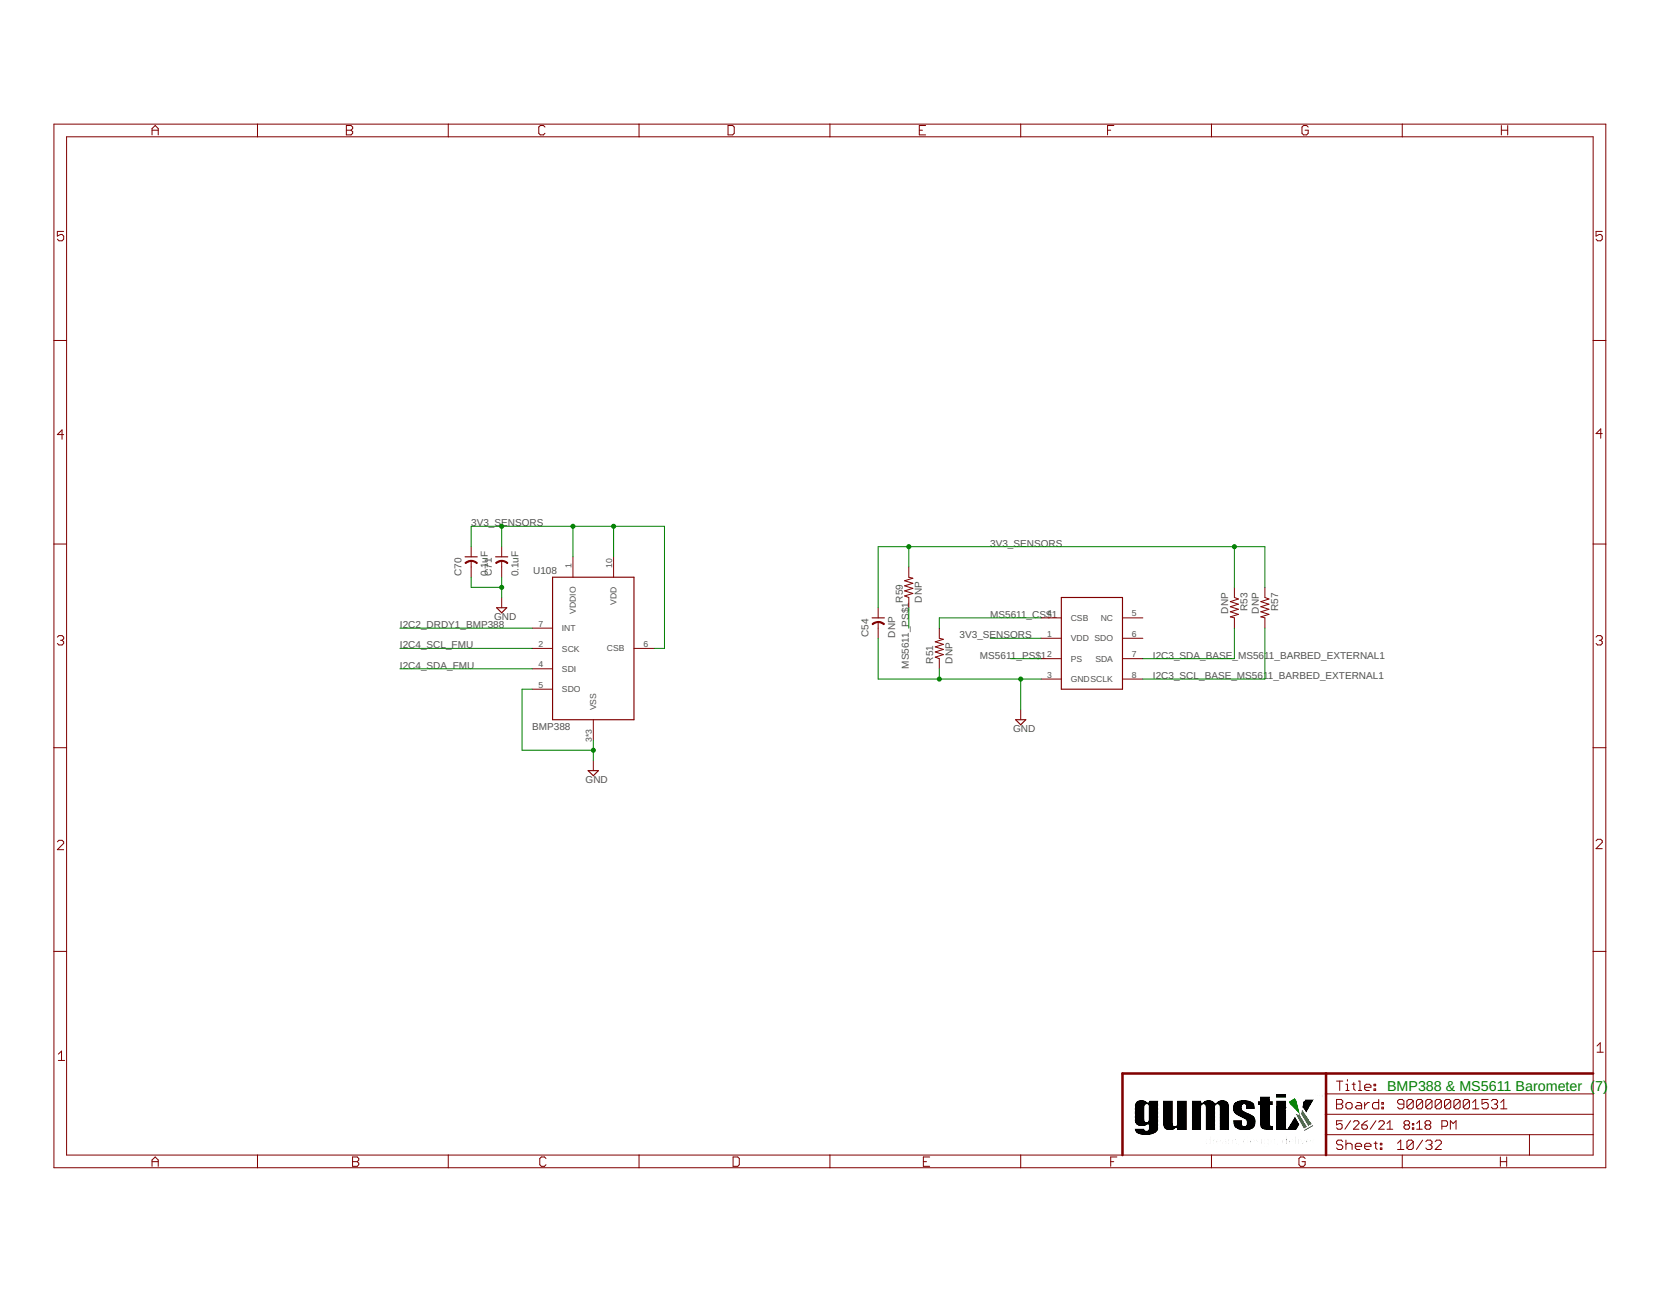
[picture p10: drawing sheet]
<svg xmlns="http://www.w3.org/2000/svg" width="279mm" height="216mm" viewBox="0 0 279 216" stroke-linecap="round" stroke-linejoin="round" font-family="sans-serif">
<defs><g id="words">
<g font-size="2.4" fill="#008000">
<text x="231.9" y="182.4">BMP388 &amp; MS5611 Barometer (</text>
<text x="266.7" y="182.4">7)</text>
</g>
<g font-size="1.7" fill="#505050">
<text x="78.8" y="87.9">3V3_SENSORS</text>
<text x="89.2" y="95.9">U108</text>
<text x="165.6" y="91.3">3V3_SENSORS</text>
<text x="77.1" y="96.2" transform="rotate(-90 77.1 96.2)">C70</text>
<text x="81.6" y="96.3" transform="rotate(-90 81.6 96.3)">0.1uF</text>
<text x="82.2" y="96.2" transform="rotate(-90 82.2 96.2)">C71</text>
<text x="86.7" y="96.3" transform="rotate(-90 86.7 96.3)">0.1uF</text>
<text x="150.9" y="100.7" transform="rotate(-90 150.9 100.7)">R59</text>
<text x="154.2" y="100.7" transform="rotate(-90 154.2 100.7)">DNP</text>
<text x="66.9" y="105">I2C2_DRDY1_BMP388</text>
<text x="82.6" y="103.7">GND</text>
<text x="145.2" y="106.4" transform="rotate(-90 145.2 106.4)">C54</text>
<text x="149.7" y="106.5" transform="rotate(-90 149.7 106.5)">DNP</text>
<text x="160.5" y="106.7">3V3_SENSORS</text>
<text x="165.6" y="103.3">MS5611_CS$1</text>
<text x="205.4" y="102.5" transform="rotate(-90 205.4 102.5)">DNP</text>
<text x="208.6" y="102.1" transform="rotate(-90 208.6 102.1)">R53</text>
<text x="210.5" y="102.5" transform="rotate(-90 210.5 102.5)">DNP</text>
<text x="213.7" y="102.1" transform="rotate(-90 213.7 102.1)">R57</text>
<text x="66.9" y="108.4">I2C4_SCL_FMU</text>
<text x="66.9" y="111.8">I2C4_SDA_FMU</text>
<text x="151.9" y="111.8" transform="rotate(-90 151.9 111.8)">MS5611_PS$1</text>
<text x="156" y="110.9" transform="rotate(-90 156 110.9)">R51</text>
<text x="159.3" y="110.9" transform="rotate(-90 159.3 110.9)">DNP</text>
<text x="163.9" y="110.1">MS5611_PS$1</text>
<text x="192.8" y="110.1">I2C3_SDA_BASE_MS5611_BARBED_EXTERNAL1</text>
<text x="192.8" y="113.5">I2C3_SCL_BASE_MS5611_BARBED_EXTERNAL1</text>
<text x="89" y="122">BMP388</text>
<text x="169.4" y="122.4">GND</text>
<text x="97.9" y="130.9">GND</text>
</g>
<g font-size="1.4" fill="#505050">
<text x="95.6" y="94.9" transform="rotate(-90 95.6 94.9)">1</text>
<text x="102.4" y="94.9" transform="rotate(-90 102.4 94.9)">10</text>
<text x="103.1" y="101.1" transform="rotate(-90 103.1 101.1)">VDD</text>
<text x="90" y="104.7">7</text>
<text x="94" y="105.5">INT</text>
<text x="96.3" y="102.6" transform="rotate(-90 96.3 102.6)">VDDIO</text>
<text x="175.1" y="106.4">1</text>
<text x="175.1" y="103">4</text>
<text x="179" y="107.2">VDD SDO</text>
<text x="179" y="103.8">CSB</text>
<text x="184" y="103.8">NC</text>
<text x="189.2" y="103">5</text>
<text x="189.2" y="106.4">6</text>
<text x="90" y="108.1">2</text>
<text x="90" y="111.5">4</text>
<text x="94" y="108.9">SCK</text>
<text x="94" y="112.3">SDI</text>
<text x="101.5" y="108.9">CSB</text>
<text x="107.6" y="108.1">6</text>
<text x="175.1" y="109.8">2</text>
<text x="175.1" y="113.2">3</text>
<text x="179" y="110.6">PS</text>
<text x="179" y="114">GNDSCLK</text>
<text x="183.2" y="110.6">SDA</text>
<text x="189.2" y="109.8">7</text>
<text x="189.2" y="113.2">8</text>
<text x="90" y="114.9">5</text>
<text x="94" y="115.7">SDO</text>
<text x="99.7" y="118.7" transform="rotate(-90 99.7 118.7)">VSS</text>
<text x="99" y="124" transform="rotate(-90 99 124)">3*3</text>
</g>
</g></defs>
<g fill="none" stroke="#800000" stroke-width=".17">
<path d="M9 20.7h259.5v174.4h-259.5zM10.6 38.7h-1v.8l.5-.3h.3l.2 .3v.5l-.2 .2h-.5l-.3-.2M11.1 22.9h255.3v170.1h-255.3zM25.4 22.5v-1l.6-.5 .5 .5v1M25.4 21.8h1.1M43.1 20.7v2.2M57.9 21.8h.8M57.9 21h.8l.3 .2v.3l-.3 .3 .3 .2v.3l-.3 .2h-.8zM75 20.7v2.2M91.1 21.2l-.2-.2h-.6l-.2 .2v1.1l.2 .2h.6l.2-.2M106.8 20.7v2.2M121.7 21h.8l.3 .2v1.1l-.3 .2h-.8z"/>
<path d="M138.8 20.7v2.2M153.7 21.8h.5M154.8 21h-1.1v1.5h1.1M170.7 20.7v2.2M185.2 21.8h.5M186.2 21h-1v1.5M202.6 20.7v2.2M218.7 21.2l-.2-.2h-.5l-.3 .2v1.1l.3 .2h.5l.2-.2v-.5h-.5M234.5 20.7v2.2M251 21v1.5M251 21.8h1.1M252.1 21v1.5"/>
<path d="M267.9 38.7h-1v.8l.5-.3h.3l.2 .3v.5l-.2 .2h-.6l-.2-.2M9 56.9h2.1M266.4 56.9h2.1M10.6 72.6h-1l.8-.8v1.6M267.9 72.5h-1l.8-.8v1.5M9 90.9h2.1M78.8 91.4v1.6M78.8 93.7v2.8M83.9 91.4v1.6M83.9 93.7v2.8M83.9 99.8v1.8M95.8 93v3.5"/>
<path d="M102.6 93v3.5M152 94.7v1.8l.6 .1-1.3 .4 1.3 .5-1.3 .4 1.3 .4-1.3 .4 1.3 .5-1.3 .4 .7 .2v1.8M206.4 98.1v1.7l.7 .3-1.4 .4 1.4 .5-1.4 .4 1.4 .4-1.4 .4 1.4 .5-1.4 .4 .7 .2v1.7M211.5 98.1v1.7l.7 .3-1.4 .4 1.4 .5-1.4 .4 1.4 .4-1.4 .4 1.4 .5-1.4 .4 .7 .2v1.7M266.4 90.9h2.1M9.6 106.5l.3-.3h.5l.2 .3v.2l-.2 .3M10.1 107h.3M10.4 107l.2 .3v.2l-.2 .3h-.5l-.3-.3M89 108.4h3.4M89 111.8h3.4M89 115.2h3.4M89 105h3.4"/>
<path d="M106 108.4h3.4M146.8 101.6v1.7M146.8 103.9v2.8M157.1 105v1.7l.6 .1-1.3 .5 1.3 .4-1.3 .4 1.3 .4-1.3 .4 1.3 .5-1.3 .4 .7 .3v1.7M170.7 118.6v1.7M174.1 106.7h3.4M174.1 110.1h3.4M174.1 113.5h3.4M174.1 103.3h3.4M187.7 106.7h3.4M187.7 110.1h3.4M187.7 113.5h3.4"/>
<path d="M187.7 103.3h3.4M266.9 106.5l.2-.3h.6l.2 .3v.2l-.2 .3M267.4 107h.3M267.7 107l.2 .3v.2l-.2 .3h-.6l-.2-.3M9 124.9h2.1M99.2 120.3v3.4M99.2 127.1v1.7M266.4 124.9h2.1M9 159h2.1M9.6 140.7l.3-.3h.5l.2 .3v.2l-1 1.1h1M266.4 159h2.1M266.9 140.5l.2-.2h.6l.2 .2v.3l-1 1h1"/>
<path d="M9.8 176.1l.5-.5v1.6M9.8 177.2h1M267 174.8l.6-.5v1.5M267 175.8h1.1M25.4 194.9v-1.1l.6-.5 .5 .5v1.1M25.4 194.1h1.1M43.1 193v2.1M58.9 194.1h.8M58.9 193.3h.8l.3 .3v.2l-.3 .3 .3 .3v.2l-.3 .3h-.8zM75 193v2.1M91.3 193.6l-.3-.3h-.5l-.2 .3v1l.2 .3h.5l.3-.3M106.8 193v2.1"/>
<path d="M122.6 193.3h.8l.2 .3v1l-.2 .3h-.8zM138.8 193v2.1M154.4 194.1h.5M155.4 193.3h-1v1.6h1M170.7 193v2.1M185.7 194.1h.5M186.8 193.3h-1.1v1.6M202.6 193v2.1M218.2 193.6l-.2-.3h-.6l-.2 .3v1l.2 .3h.6l.2-.3v-.5h-.5M221.7 189.6h44.7M221.7 186.2h44.7M221.7 182.8h44.7"/>
<path d="M223.5 183.7h.8l.2 .3v.2l-.2 .3 .2 .3v.2l-.2 .3h-.8zM223.5 184.5h.8M223.5 180.7h1M224 180.7v1.5M224.4 187.3h-.9v.7l.4-.3h.3l.2 .3v.5l-.2 .2h-.5l-.2-.2M224.5 190.8l-.2-.3h-.6l-.2 .3v.3l.2 .2h.6l.2 .3v.2l-.2 .3h-.6l-.2-.3M225 191.3l.3-.2h.5l.3 .2v.8M225 190.5v1.6M225 181.2h.3v1M225 182.2h.6M225.3 184.2h.5l.3 .3v.5l-.3 .3h-.5l-.3-.3v-.5zM225.3 180.4v.3"/>
<path d="M225.8 187.3l-.9 1.4M226.1 181.2h.5M226.3 187.5l.2-.2h.5l.2 .2v.2l-.9 1h.9M226.4 180.9v1.1l.2 .2M226.6 191.6h1.1v-.3l-.3-.2h-.5l-.3 .2v.5l.3 .3h.5M226.9 184.2h.5l.3 .3v.8h-.8l-.3-.3 .3-.2h.8M227.1 180.7h.3v1.5M227.1 182.2h.6M227.7 188h.7l.2 .2v.3l-.2 .2h-.5l-.2-.2zM228.2 191.6h1v-.3l-.2-.2h-.5l-.3 .2v.5l.3 .3h.5M228.2 181.7h1v-.3l-.2-.2h-.5l-.3 .2v.6l.3 .2h.5M228.2 184.2v1.1"/>
<path d="M228.6 187.3l-.4 .2-.5 .5M229 184.2h-.3l-.5 .6M229.7 191.1h.6M229.7 181.2h.3v.2h-.3zM229.7 182h.3v.2h-.3zM230 190.8v1l.3 .3M230.1 187.3l-1 1.4M230.5 183.7v1.6h-.8l-.2-.3v-.5l.2-.3h.8M230.5 187.5l.3-.2h.4l.3 .2v.2l-1 1h1M230.8 191.8h.3v.3h-.3zM230.8 191.1h.3v.2h-.3zM231.1 185h.2v.3h-.2z"/>
<path d="M231.1 184.2h.2v.3h-.2zM231.9 188.7h1M231.9 187.7l.5-.4v1.4M233.7 191.1l.5-.6v1.6M233.7 192.1h1M234.5 193v2.1M234.7 184.5h-.7l-.3-.3v-.2l.3-.3h.5l.2 .3v1l-.2 .3h-.5l-.3-.3M235 188l-.2-.3v-.2l.2-.2h.5l.2 .2v.2l-.2 .3M235 188l-.2 .2v.3l.2 .2h.5l.2-.2v-.3l-.2-.2M235 188h.5M236.2 187.7h.2v.3h-.2zM236.2 188.5h.2v.2h-.2z"/>
<path d="M236.3 184v1l-.3 .3h-.5l-.3-.3M236.3 184l-.3-.3h-.5l-.3 .3v1M236.3 190.8l-.3-.3h-.5l-.3 .3v1M236.3 190.8v1l-.3 .3h-.5l-.3-.3M236.3 184l-1.1 1M236.3 190.8l-1.1 1M236.9 188.7h.9M236.9 187.7l.4-.4v1.4M237.9 184v1l-.3 .3h-.5l-.3-.3M237.9 184l-.3-.3h-.5l-.3 .3v1M237.9 184l-1.1 1M237.9 190.5l-1.1 1.6"/>
<path d="M238.4 190.8l.3-.3h.5l.2 .3v.3l-.2 .2M238.5 188l-.2-.3v-.2l.2-.2h.5l.2 .2v.2l-.2 .3M238.5 188l-.2 .2v.3l.2 .2h.5l.2-.2v-.3l-.2-.2M238.5 188h.5M238.9 191.3h.3M239.2 191.3l.2 .3v.2l-.2 .3h-.5l-.3-.3M239.4 184v1l-.2 .3h-.5l-.3-.3M239.4 184l-.2-.3h-.5l-.3 .3v1M239.4 184l-1 1M240 190.8l.2-.3h.5l.3 .3v.3l-1 1h1M241 184v1l-.3 .3h-.5l-.2-.3M241 184l-.3-.3h-.5l-.2 .3v1"/>
<path d="M241 184l-1 1M241.1 188.2h.7l.2-.2v-.5l-.2-.2h-.7v1.4M242.5 188.7v-1.4l.5 .4 .5-.4v1.4M242.6 184v1l-.3 .3h-.5l-.3-.3M242.6 184l-.3-.3h-.5l-.3 .3v1M242.6 184l-1.1 1M244.1 184v1l-.2 .3h-.5l-.3-.3M244.1 184l-.2-.3h-.5l-.3 .3v1M244.1 184l-1 1M245.7 184v1l-.3 .3h-.5l-.2-.3M245.7 184l-.3-.3h-.5l-.2 .3v1M245.7 184l-1 1"/>
<path d="M246.2 185.3h1.1M246.2 184.2l.5-.5v1.6M248.8 183.7h-1v.8l.5-.3h.3l.2 .3v.5l-.2 .3h-.5l-.3-.3M249.4 184l.2-.3h.5l.3 .3v.2l-.3 .3M249.9 184.5h.2M250.1 184.5l.3 .3v.2l-.3 .3h-.5l-.2-.3M250.9 194.1h1M250.9 193.3v1.6M250.9 185.3h1.1M250.9 184.2l.5-.5v1.6M251.9 193.3v1.6M255.7 189.6v3.4"/>
</g>
<path d="M221.7 179.4v13.6M266.4 179.4h-78.7v13.6" fill="none" stroke="#800000" stroke-width=".42"/>
<path d="M77.8 93h2M82.9 93h2M92.4 96.5h13.6v23.8h-13.6zM177.5 99.8h10.2v15.4h-10.2zM83 101.6h1.7l-.8 .8zM145.8 103.3h2.1M98.3 128.8h1.8l-.9 .8zM169.8 120.3h1.7l-.8 .8z" fill="none" stroke="#800000" stroke-width=".19"/>
<g fill="#800000" stroke="#800000" stroke-width=".17">
<path d="M146.9 103.8l.4 .1 .6 .4-.1 .1-1-.4z" fill-rule="evenodd"/>
<path d="M145.8 104.3l.4-.3 .6-.2 .1 .2-1 .4z" fill-rule="evenodd"/>
<path d="M78.8 93.6l.7 .2 .3 .3-.1 .1-.3-.2-.6-.2z" fill-rule="evenodd"/>
<path d="M77.7 94l.7-.3 .4-.1v.2l-.9 .4z" fill-rule="evenodd"/>
<path d="M83.9 93.6l.7 .2 .3 .3-.1 .1-.3-.2-.6-.2z" fill-rule="evenodd"/>
<path d="M82.9 94l.6-.3 .4-.1v.2l-.9 .4z" fill-rule="evenodd"/>
</g>
<g fill="none" stroke="#008000" stroke-width=".17">
<path d="M78.8 91.4v-3.5h32.3v20.5h-1.7M78.8 96.5v1.6h5.1M83.9 87.9v3.5M83.9 96.5v3.3M95.8 87.9v5.1M102.6 87.9v5.1M152 91.4v3.3M206.4 91.4v6.7M211.5 98.1v-6.7h-64.7v10.2M66.9 108.4h22.1M66.9 111.8h22.1M66.9 105h22.1"/>
<path d="M89 115.2h-1.7v10.2h11.9M146.8 106.7v6.8h27.3M152 101.6v3.4M157.1 111.8v1.7M165.6 106.7h8.5M169 110.1h5.1M170.7 113.5v5.1M174.1 103.3h-17v1.7M206.4 105v5.1h-15.3M211.5 105v8.5h-20.4M99.2 123.7v3.4"/>
</g>
<g fill="#008000" stroke="#008000" stroke-width=".17">
<circle cx="157.1" cy="113.5" r=".34"/>
<circle cx="170.7" cy="113.5" r=".34"/>
<circle cx="99.2" cy="125.4" r=".34"/>
<circle cx="83.9" cy="98.1" r=".34"/>
<circle cx="152" cy="91.4" r=".34"/>
<circle cx="206.4" cy="91.4" r=".34"/>
<circle cx="95.8" cy="87.9" r=".34"/>
<circle cx="83.9" cy="87.9" r=".34"/>
<circle cx="102.6" cy="87.9" r=".34"/>
</g>
<g fill="#000" stroke="#000" stroke-width=".17">
<path d="M189.6 188.6l1.8 .1zM189.6 188.6h1.8zM189.6 188.5l1.8 .1zM189.6 187.1l1.9 .1zM189.6 187.1h1.8zM189.6 187l1.8 .1zM189.6 187h1.8zM189.6 186.9l1.8 .1zM189.6 186.9h1.8zM189.6 186.8l1.8 .1zM189.6 186.8h1.8zM189.6 186.7l1.8 .1z"/>
<path d="M189.6 186.7h1.8zM189.6 186.6l1.8 .1zM189.6 186.6h1.8zM189.6 186.5l1.8 .1zM189.6 186.5h1.8zM189.6 186.4l1.8 .1zM189.6 186.4h1.8zM189.6 186.3l1.8 .1zM189.6 186.3h1.8zM189.6 186.2l1.8 .1zM189.6 186.2h1.8zM189.6 186.1l1.8 .1z"/>
<path d="M189.6 186.1h1.8zM189.6 186l1.8 .1zM189.6 186h1.8zM189.6 185.9l1.8 .1zM189.6 185.9h1.8zM189.6 185.8l1.8 .1zM189.6 185.8h1.8zM189.6 185.7l1.8 .1zM189.6 185.7h1.8zM189.6 185.6l1.8 .1zM189.6 185.6h1.8zM189.6 185.5l1.8 .1z"/>
<path d="M189.6 185.5h1.8zM189.6 185.4l1.8 .1zM189.6 185.4h1.8zM189.6 185.3l1.8 .1zM189.6 185.3h1.8zM189.6 185.2l1.8 .1zM189.6 185.2h1.8zM189.6 185.1l1.8 .1zM189.6 185.1h1.8zM189.6 185l1.8 .1zM189.6 185h1.8zM189.6 184.9l1.9 .1z"/>
<path d="M189.6 184.9h1.9zM189.7 188.8l1.9 .1zM189.7 188.7l1.7 .1zM189.7 188.7h1.7zM189.7 184.6l1.9 .1zM189.7 188.8h1.8zM189.7 187.5h4.1zM189.7 187.4l4.1 .1zM189.7 187.4h1.9zM189.7 187.3l1.8 .1zM189.7 187.3h1.8zM189.7 187.2l1.8 .1z"/>
<path d="M189.7 187.2h1.8zM189.7 184.8l1.8 .1zM189.7 184.8h1.8zM189.7 184.7l1.8 .1zM189.7 184.7h1.8zM189.7 184.6h4.1zM189.7 189h3.9zM189.7 188.9l4 .1zM189.7 188.9h4zM189.7 187.7h4.1zM189.7 187.6l4.1 .1zM189.7 187.6h4.1z"/>
<path d="M189.7 187.5l4.1 .1zM189.7 184.5l4.1 .1zM189.7 184.5h4.1zM189.7 184.4l4.1 .1zM189.7 184.4h4.1zM189.7 184.3l4.1 .1zM189.7 189.1h3.8zM189.7 189l3.9 .1zM189.8 187.7l4 .1zM189.8 187.7h4zM189.8 184.3h4zM189.8 189.1l3.7 .1z"/>
<path d="M189.8 189.1h3.7zM189.8 189.2h3.7zM189.8 187.8l4 .1zM189.8 187.8h4zM189.8 184.2l4 .1zM189.8 184.2h4zM189.8 189.3h3.6zM189.8 189.2l3.6 .1zM189.8 187.9h4zM189.8 184.1l2.2 .1zM189.8 184.1h2.1zM189.9 189.3h3.5z"/>
<path d="M189.9 187.9h3.9zM189.9 184.1h2zM189.9 189.3l3.4 .1zM189.9 187.9l3.9 .1zM189.9 184l1.9 .1zM189.9 189.4h3.4zM189.9 188h2zM190 184h1.7zM190 189.4h3.2zM190 188h1.9zM190.1 189.4l3 .1zM190.1 188l1.7 .1z"/>
<path d="M190.1 183.9l1.5 .1zM190.1 188.1h1.7zM190.1 183.9h1.5zM190.1 189.5h3zM190.2 183.9h1.3zM190.2 188.1l1.5 .1zM190.2 189.5h2.8zM190.3 188.2h1.3zM190.3 183.8l1.1 .1zM190.3 189.5l2.6 .1zM190.4 188.2h1.1zM190.4 183.8h.9z"/>
<path d="M190.4 189.6h2.4zM190.5 188.2l.9 .1zM190.5 189.6l2.1 .1zM190.6 183.7l.6 .1zM190.7 189.7h1.8zM190.7 188.3h.5zM190.9 189.7h1.4zM191.3 189.7l.5 .1zM191.7 188.8l2 .1zM191.8 187.4h2zM191.9 188.8h1.8zM191.9 187.3l1.9 .1z"/>
<path d="M191.9 184.6l1.9 .1zM191.9 187.3h1.9zM191.9 184.7h1.9zM192 188.7l1.7 .1zM192 187.3h1.8zM192 187.2l1.8 .1zM192 187.2h1.8zM192 187.1l1.8 .1zM192 184.8h1.8zM192 184.7l1.8 .1zM192 188.7h1.8zM192 188.6l1.8 .1z"/>
<path d="M192 188.6h1.8zM192 188.5l1.8 .1zM192 188.5h1.8zM192 188.4l1.8 .1zM192 188.4h1.8zM192 188.3l1.8 .1zM192 188.3h1.8zM192 188.2l1.8 .1zM192 188.2h1.8zM192 188.1l1.8 .1zM192 188.1h1.8zM192 188l1.8 .1z"/>
<path d="M192 188h1.8zM192 187.1h1.8zM192 187l1.8 .1zM192 187h1.8zM192 186.9l1.8 .1zM192 186.9h1.8zM192 186.8l1.8 .1zM192 186.8h1.8zM192 186.7l1.8 .1zM192 186.7h1.8zM192 186.6l1.8 .1zM192 186.6h1.8z"/>
<path d="M192 186.5l1.8 .1zM192 186.5h1.8zM192 186.4l1.8 .1zM192 186.4h1.8zM192 186.3l1.8 .1zM192 186.3h1.8zM192 186.2l1.8 .1zM192 186.2h1.8zM192 186.1l1.8 .1zM192 186.1h1.8zM192 186l1.8 .1zM192 186h1.8z"/>
<path d="M192 185.9l1.8 .1zM192 185.9h1.8zM192 185.8l1.8 .1zM192 185.8h1.8zM192 185.7l1.8 .1zM192 185.7h1.8zM192 185.6l1.8 .1zM192 185.6h1.8zM192 185.5l1.8 .1zM192 185.5h1.8zM192 185.4l1.8 .1zM192 185.4h1.8z"/>
<path d="M192 185.3l1.8 .1zM192 185.3h1.8zM192 185.2l1.8 .1zM192 185.2h1.8zM192 185.1l1.8 .1zM192 185.1h1.8zM192 185l1.8 .1zM192 185h1.8zM192 184.9l1.8 .1zM192 184.9h1.8zM192 184.8l1.8 .1zM192 184.1l1.8 .1z"/>
<path d="M192 184.1h1.8zM192 184l1.8 .1zM192 184h1.8zM192 183.9l1.8 .1zM192.1 183.9h1.7zM192.1 183.8l1.7 .1zM194.4 187.9h1.8zM194.4 187.8l1.8 .1zM194.4 187.8h1.8zM194.4 187.7l1.8 .1zM194.4 187.7h1.8zM194.4 187.6l1.8 .1z"/>
<path d="M194.4 187.6h1.8zM194.4 187.5l1.8 .1zM194.4 187.5h1.8zM194.4 187.4l1.8 .1zM194.4 187.4h1.8zM194.4 187.3l1.8 .1zM194.4 187.3h1.8zM194.4 187.2l1.8 .1zM194.4 187.2h1.8zM194.4 187.1l1.8 .1zM194.4 187.1h1.8zM194.4 187l1.8 .1z"/>
<path d="M194.4 187h1.8zM194.4 186.9l1.8 .1zM194.4 186.9h1.8zM194.4 186.8l1.8 .1zM194.4 186.8h1.8zM194.4 186.7l1.8 .1zM194.4 186.7h1.8zM194.4 186.6l1.8 .1zM194.4 186.6h1.8zM194.4 186.5l1.8 .1zM194.4 186.5h1.8zM194.4 186.4l1.8 .1z"/>
<path d="M194.4 186.4h1.8zM194.4 186.3l1.8 .1zM194.4 186.3h1.8zM194.4 186.2l1.8 .1zM194.4 186.2h1.8zM194.4 186.1l1.8 .1zM194.4 186.1h1.8zM194.4 186l1.8 .1zM194.4 186h1.8zM194.4 185.9l1.8 .1zM194.4 185.9h1.8zM194.4 185.8l1.8 .1z"/>
<path d="M194.4 185.8h1.8zM194.4 185.7l1.8 .1zM194.4 185.7h1.8zM194.4 185.6l1.8 .1zM194.4 185.6h1.8zM194.4 185.5l1.8 .1zM194.4 185.5h1.8zM194.4 185.4l1.8 .1zM194.4 185.4h1.8zM194.4 185.3l1.8 .1zM194.4 185.3h1.8zM194.4 185.2l1.8 .1z"/>
<path d="M194.4 185.2h1.8zM194.4 185.1l1.8 .1zM194.4 185.1h1.8zM194.4 185l1.8 .1zM194.4 185h1.8zM194.4 184.9l1.8 .1zM194.4 184.9h1.8zM194.4 184.8l1.8 .1zM194.4 184.8h1.8zM194.4 184.7l1.8 .1zM194.4 184.7h1.8zM194.4 184.6l1.8 .1z"/>
<path d="M194.4 184.6h1.8zM194.4 184.5l1.8 .1zM194.4 184.5h1.8zM194.4 184.4l1.8 .1zM194.4 184.4h1.8zM194.4 184.3l1.8 .1zM194.4 184.3h1.8zM194.4 184.2l1.8 .1zM194.4 184.2h1.8zM194.4 184.1l1.8 .1zM194.4 184.1h1.8zM194.4 184l1.8 .1z"/>
<path d="M194.4 184h1.8zM194.4 183.9l1.8 .1zM194.4 183.9h1.8zM194.4 183.8l1.8 .1zM194.4 188.2h4.1zM194.4 188.1l4.1 .1zM194.4 188.1h4.1zM194.4 188l1.9 .1zM194.4 188h1.8zM194.4 187.9l1.8 .1zM194.5 188.3h4zM194.5 188.2l4 .1z"/>
<path d="M194.5 188.2h4zM194.5 188.4h4zM194.5 188.3l4 .1zM194.5 188.4l4 .1zM194.6 188.5l2.1 .1zM194.6 188.5h2.1zM194.6 188.6h2zM194.7 188.6l1.9 .1zM194.7 188.7h1.8zM194.8 188.7l1.7 .1zM194.8 188.8h1.6zM194.9 188.8h1.4z"/>
<path d="M194.9 188.8l1.4 .1zM195.1 188.9h1.1zM195.2 188.9l.9 .1zM195.4 188.9l.5 .1zM196.6 188l1.9 .1zM196.7 188h1.8zM196.7 188.8l1.8 .1zM196.7 188.8h1.8zM196.7 188.7l1.8 .1zM196.7 188.7h1.8zM196.7 188.6l1.8 .1zM196.7 187.9l1.8 .1z"/>
<path d="M196.7 187.9h1.8zM196.7 187.8l1.8 .1zM196.7 187.8h1.8zM196.7 188.6h1.8zM196.7 188.5l1.8 .1zM196.7 188.5h1.8zM196.7 187.7l1.8 .1zM196.7 187.7h1.8zM196.7 187.6l1.8 .1zM196.7 187.6h1.8zM196.7 187.5l1.8 .1zM196.7 187.5h1.8z"/>
<path d="M196.7 187.4l1.8 .1zM196.7 187.4h1.8zM196.7 187.3l1.8 .1zM196.7 187.3h1.8zM196.7 187.2l1.8 .1zM196.7 187.2h1.8zM196.7 187.1l1.8 .1zM196.7 187.1h1.8zM196.7 187l1.8 .1zM196.7 187h1.8zM196.7 186.9l1.8 .1zM196.7 186.9h1.8z"/>
<path d="M196.7 186.8l1.8 .1zM196.7 186.8h1.8zM196.7 186.7l1.8 .1zM196.7 186.7h1.8zM196.7 186.6l1.8 .1zM196.7 186.6h1.8zM196.7 186.5l1.8 .1zM196.7 186.5h1.8zM196.7 186.4l1.8 .1zM196.7 186.4h1.8zM196.7 186.3l1.8 .1zM196.7 186.3h1.8z"/>
<path d="M196.7 186.2l1.8 .1zM196.7 186.2h1.8zM196.7 186.1l1.8 .1zM196.7 186.1h1.8zM196.7 186l1.8 .1zM196.7 186h1.8zM196.7 185.9l1.8 .1zM196.7 185.9h1.8zM196.7 185.8l1.8 .1zM196.7 185.8h1.8zM196.7 185.7l1.8 .1zM196.7 185.7h1.8z"/>
<path d="M196.7 185.6l1.8 .1zM196.7 185.6h1.8zM196.7 185.5l1.8 .1zM196.7 185.5h1.8zM196.7 185.4l1.8 .1zM196.7 185.4h1.8zM196.7 185.3l1.8 .1zM196.7 185.3h1.8zM196.7 185.2l1.8 .1zM196.7 185.2h1.8zM196.7 185.1l1.8 .1zM196.7 185.1h1.8z"/>
<path d="M196.7 185l1.8 .1zM196.7 185h1.8zM196.7 184.9l1.8 .1zM196.7 184.9h1.8zM196.7 184.8l1.8 .1zM196.7 184.8h1.8zM196.7 184.7l1.8 .1zM196.7 184.7h1.8zM196.7 184.6l1.8 .1zM196.7 184.6h1.8zM196.7 184.5l1.8 .1zM196.7 184.5h1.8z"/>
<path d="M196.7 184.4l1.8 .1zM196.7 184.4h1.8zM196.7 184.3l1.8 .1zM196.7 184.3h1.8zM196.7 184.2l1.8 .1zM196.7 184.2h1.8zM196.7 184.1l1.8 .1zM196.7 184.1h1.8zM196.7 184l1.8 .1zM196.7 184h1.8zM196.7 183.9l1.8 .1zM196.7 183.9h1.8z"/>
<path d="M196.7 183.8l1.8 .1zM199.2 188.8l1.7 .1zM199.2 188.8h1.7zM199.2 188.7l1.7 .1zM199.2 188.7h1.7zM199.2 188.6l1.7 .1zM199.2 188.6h1.7zM199.2 188.5l1.7 .1zM199.2 188.5h1.7zM199.2 188.4l1.7 .1zM199.2 188.4h1.7zM199.2 188.3l1.7 .1z"/>
<path d="M199.2 188.3h1.7zM199.2 188.2l1.7 .1zM199.2 188.2h1.7zM199.2 188.1l1.7 .1zM199.2 188.1h1.7zM199.2 188l1.7 .1zM199.2 188h1.7zM199.2 187.9l1.7 .1zM199.2 187.9h1.7zM199.2 187.8l1.7 .1zM199.2 187.8h1.7zM199.2 187.7l1.7 .1z"/>
<path d="M199.2 187.7h1.7zM199.2 187.6l1.7 .1zM199.2 187.6h1.7zM199.2 187.5l1.7 .1zM199.2 187.5h1.7zM199.2 187.4l1.7 .1zM199.2 187.4h1.7zM199.2 187.3l1.7 .1zM199.2 187.3h1.7zM199.2 187.2l1.7 .1zM199.2 187.2h1.7zM199.2 187.1l1.7 .1z"/>
<path d="M199.2 187.1h1.7zM199.2 187l1.7 .1zM199.2 187h1.7zM199.2 186.9l1.7 .1zM199.2 186.9h1.7zM199.2 186.8l1.7 .1zM199.2 186.8h1.7zM199.2 186.7l1.7 .1zM199.2 186.7h1.7zM199.2 186.6l1.7 .1zM199.2 186.6h1.7zM199.2 186.5l1.7 .1z"/>
<path d="M199.2 186.5h1.7zM199.2 186.4l1.7 .1zM199.2 186.4h1.7zM199.2 186.3l1.7 .1zM199.2 186.3h1.7zM199.2 186.2l1.7 .1zM199.2 186.2h1.7zM199.2 186.1l1.7 .1zM199.2 186.1h1.7zM199.2 186l1.7 .1zM199.2 186h1.7zM199.2 185.9l1.7 .1z"/>
<path d="M199.2 185.9h1.7zM199.2 185.8l1.7 .1zM199.2 185.8h1.7zM199.2 185.7l1.7 .1zM199.2 185.7h1.7zM199.2 185.6l1.7 .1zM199.2 185.6h1.7zM199.2 185.5l1.7 .1zM199.2 185.5h1.7zM199.2 185.4l1.7 .1zM199.2 185.4h1.7zM199.2 185.3l1.7 .1z"/>
<path d="M199.2 185.3h1.7zM199.2 185.2l1.7 .1zM199.2 185.2h1.7zM199.2 185.1l1.7 .1zM199.2 185.1h1.7zM199.2 185l1.7 .1zM199.2 185h1.7zM199.2 184.9l1.7 .1zM199.2 184.9h1.7zM199.2 184.8l1.7 .1zM199.2 184.3h4zM199.2 184.2l1.7 .1z"/>
<path d="M199.2 184.2h1.7zM199.2 184.1l1.7 .1zM199.2 184.1h1.7zM199.2 184l1.7 .1zM199.2 184h1.7zM199.2 183.8l1.7 .1zM199.2 184.8h1.8zM199.2 184.7l1.8 .1zM199.2 184.7h1.8zM199.2 184.6l1.9 .1zM199.2 184.6h6.4zM199.2 184.5l6.3 .1z"/>
<path d="M199.2 184.5h6.3zM199.2 184.4l6.3 .1zM199.2 184.4h6.3zM199.2 184.3l6.3 .1zM199.2 184.3h6.3zM199.2 183.9l1.8 .1zM199.2 183.9h1.8zM201 184.2l2.2 .1zM201 184.2h2.1zM201 184.1l2.1 .1zM201.1 184.1h2zM201.1 184.1h1.9z"/>
<path d="M201.2 184l1.8 .1zM201.2 184h1.8zM201.3 184h1.6zM201.3 183.9l1.5 .1zM201.4 184.6l2.1 .1zM201.4 183.9h1.4zM201.4 184.7h2zM201.5 184.7l1.8 .1zM201.5 184.7l1.9 .1zM201.5 183.9h1.2zM201.5 188.8l1.8 .1zM201.5 188.8h1.8z"/>
<path d="M201.5 188.7l1.8 .1zM201.5 188.7h1.8zM201.5 188.6l1.8 .1zM201.5 188.6h1.8zM201.5 188.5l1.8 .1zM201.5 188.5h1.8zM201.5 188.4l1.8 .1zM201.5 188.4h1.8zM201.5 188.3l1.8 .1zM201.5 188.3h1.8zM201.5 188.2l1.8 .1zM201.5 188.2h1.8z"/>
<path d="M201.5 188.1l1.8 .1zM201.5 188.1h1.8zM201.5 188l1.8 .1zM201.5 188h1.8zM201.5 187.9l1.8 .1zM201.5 187.9h1.8zM201.5 187.8l1.8 .1zM201.5 187.8h1.8zM201.5 187.7l1.8 .1zM201.5 187.7h1.8zM201.5 187.6l1.8 .1zM201.5 187.6h1.8z"/>
<path d="M201.5 187.5l1.8 .1zM201.5 187.5h1.8zM201.5 187.4l1.8 .1zM201.5 187.4h1.8zM201.5 187.3l1.8 .1zM201.5 187.3h1.8zM201.5 187.2l1.8 .1zM201.5 187.2h1.8zM201.5 187.1l1.8 .1zM201.5 187.1h1.8zM201.5 187l1.8 .1zM201.5 187h1.8z"/>
<path d="M201.5 186.9l1.8 .1zM201.5 186.9h1.8zM201.5 186.8l1.8 .1zM201.5 186.8h1.8zM201.5 186.7l1.8 .1zM201.5 186.7h1.8zM201.5 186.6l1.8 .1zM201.5 186.6h1.8zM201.5 186.5l1.8 .1zM201.5 186.5h1.8zM201.5 186.4l1.8 .1zM201.5 186.4h1.8z"/>
<path d="M201.5 186.3l1.8 .1zM201.5 186.3h1.8zM201.5 186.2l1.8 .1zM201.5 186.2h1.8zM201.5 186.1l1.8 .1zM201.5 186.1h1.8zM201.5 186l1.8 .1zM201.5 186h1.8zM201.5 185.9l1.8 .1zM201.5 185.9h1.8zM201.5 185.8l1.8 .1zM201.5 185.8h1.8z"/>
<path d="M201.5 185.7l1.8 .1zM201.5 185.7h1.8zM201.5 185.6l1.8 .1zM201.5 185.6h1.8zM201.5 185.5l1.8 .1zM201.5 185.5h1.8zM201.5 185.4l1.8 .1zM201.5 185.4h1.8zM201.5 185.3l1.8 .1zM201.5 185.3h1.8zM201.5 185.2l1.8 .1zM201.5 185.2h1.8z"/>
<path d="M201.5 185.1l1.8 .1zM201.5 185.1h1.8zM201.5 185l1.8 .1zM201.5 185h1.8zM201.5 184.9l1.8 .1zM201.5 184.9h1.8zM201.5 184.8l1.8 .1zM201.5 184.8h1.8zM201.5 183.8l1.1 .1zM201.5 190.9h.2zM201.5 190.8l.2 .1zM201.5 190.8h.2z"/>
<path d="M201.5 190.7l.2 .1zM201.5 190.7h.2zM201.5 190.6l.2 .1zM201.6 190.9l.1 .1zM201.6 190.9h.1zM201.6 190.6h.1zM201.6 191h.2zM201.6 190.5l.2 .1zM201.6 191l.2 .1zM201.6 190.5h.2zM201.7 191.1h.2zM201.7 190.4l.1 .1z"/>
<path d="M201.7 183.8h.8zM201.7 191.1l.3 .1zM201.7 190.4h.2zM201.7 191.2h.5zM201.7 190.4h.8zM201.8 190.3l.4 .1zM201.8 183.7l.6 .1zM201.8 191.2l.3 .1zM201.8 190.3h.4zM201.9 190.2l.1 .1zM202.1 191.1l.2 .1zM202.2 191.1h.3z"/>
<path d="M202.2 190.4h.3zM202.2 191l.3 .1zM202.2 190.4l.3 .1zM202.2 190.5h.3zM202.3 191h.2zM202.3 190.9l.2 .1zM202.3 190.9h.2zM202.3 190.8l.2 .1zM202.3 190.8h.2zM202.3 190.7l.2 .1zM202.3 190.7h.2zM202.3 190.6l.2 .1z"/>
<path d="M202.3 190.6h.2zM202.3 190.5l.2 .1zM202.3 190.3l.2 .1zM202.3 190.3h.2zM202.3 190.2l.2 .1zM202.3 190.2h.2zM202.3 190.1l.2 .1zM202.3 190.1h.2zM202.3 190l.2 .1zM202.3 190h.2zM202.3 189.9l.2 .1zM202.3 189.9h.2z"/>
<path d="M202.3 189.8l.2 .1zM202.3 191.2l.2 .1zM202.3 191.2h.2zM202.3 191.1l.2 .1zM202.8 191.2l.1 .1zM202.8 190.4l.1 .1zM202.8 190.4h.1zM202.8 190.3l.1 .1zM202.8 190.3h.1zM202.8 191.2h.1zM202.8 191.1l.1 .1zM202.8 191.1h.1z"/>
<path d="M202.8 191l.1 .1zM202.8 191h.1zM202.8 190.9l.1 .1zM202.8 190.9h.1zM202.8 190.8l.1 .1zM202.8 190.8h.1zM202.8 190.7l.1 .1zM202.8 190.7h.1zM202.8 190.6l.1 .1zM202.8 190.6h.1zM202.8 190.5l.1 .1zM202.8 190.5l.2 .1z"/>
<path d="M202.8 190.5h.2zM202.9 190.4l.2 .1zM202.9 190.4h.3zM203 190.4h.2zM203 190.3l.2 .1zM203.1 190.3h.1zM203.1 190.2l.2 .1zM203.3 184.3h2.2zM203.3 184.2l2.1 .1zM203.3 190.9h.2zM203.3 190.8l.2 .1zM203.3 184.2h2.1z"/>
<path d="M203.3 190.8h.8zM203.3 190.7l.9 .1zM203.3 190.7h.9zM203.3 191h.2zM203.3 190.9l.2 .1zM203.3 190.6l.2 .1zM203.3 190.6h.2zM203.3 190.5l.2 .1zM203.3 184.1l2.1 .1zM203.4 191l.1 .1zM203.4 190.5l.2 .1zM203.4 190.5h.2z"/>
<path d="M203.4 184.1h2zM203.4 191l.2 .1zM203.4 191.1l.3 .1zM203.4 190.4l.2 .1zM203.4 184.1h1.9zM203.5 191.1h.1zM203.5 190.4h.1zM203.5 190.4h.6zM203.5 184l1.8 .1zM203.5 184h1.8zM203.5 191.2h.6zM203.5 190.3l.5 .1z"/>
<path d="M203.5 184h1.7zM203.6 191.2h.5zM203.6 190.3h.4zM203.6 183.9l1.5 .1zM203.6 183.9h1.5zM203.7 191.2l.3 .1zM203.7 184.6l1.9 .1zM203.7 190.2l.2 .1zM203.7 183.9h1.3zM203.8 184.7h1.8zM203.8 184.9h1.8zM203.8 184.8l1.8 .1z"/>
<path d="M203.8 184.8h1.8zM203.8 184.7l1.8 .1zM203.8 185h1.8zM203.8 184.9l1.8 .1zM203.8 188.8l1.8 .1zM203.8 188.8h1.8zM203.8 188.7l1.8 .1zM203.8 188.7h1.8zM203.8 188.6l1.8 .1zM203.8 188.6h1.8zM203.8 188.5l1.8 .1zM203.8 188.5h1.8z"/>
<path d="M203.8 188.4l1.8 .1zM203.8 188.4h1.8zM203.8 188.3l1.8 .1zM203.8 188.3h1.8zM203.8 188.2l1.8 .1zM203.8 188.2h1.8zM203.8 188.1l1.8 .1zM203.8 188.1h1.8zM203.8 188l1.8 .1zM203.8 188h1.8zM203.8 187.9l1.8 .1zM203.8 187.9h1.8z"/>
<path d="M203.8 187.8l1.8 .1zM203.8 187.8h1.8zM203.8 187.7l1.8 .1zM203.8 187.7h1.8zM203.8 187.6l1.8 .1zM203.8 187.6h1.8zM203.8 187.5l1.8 .1zM203.8 187.5h1.8zM203.8 187.4l1.8 .1zM203.8 187.4h1.8zM203.8 187.3l1.8 .1zM203.8 187.3h1.8z"/>
<path d="M203.8 187.2l1.8 .1zM203.8 187.2h1.8zM203.8 187.1l1.8 .1zM203.8 187.1h1.8zM203.8 187l1.8 .1zM203.8 187h1.8zM203.8 186.9l1.8 .1zM203.8 186.9h1.8zM203.8 186.8l1.8 .1zM203.8 186.8h1.8zM203.8 186.7l1.8 .1zM203.8 186.7h1.8z"/>
<path d="M203.8 186.6l1.8 .1zM203.8 186.6h1.8zM203.8 186.5l1.8 .1zM203.8 186.5h1.8zM203.8 186.4l1.8 .1zM203.8 186.4h1.8zM203.8 186.3l1.8 .1zM203.8 186.3h1.8zM203.8 186.2l1.8 .1zM203.8 186.2h1.8zM203.8 186.1l1.8 .1zM203.8 186.1h1.8z"/>
<path d="M203.8 186l1.8 .1zM203.8 186h1.8zM203.8 185.9l1.8 .1zM203.8 185.9h1.8zM203.8 185.8l1.8 .1zM203.8 185.8h1.8zM203.8 185.7l1.8 .1zM203.8 185.7h1.8zM203.8 185.6l1.8 .1zM203.8 185.6h1.8zM203.8 185.5l1.8 .1zM203.8 185.5h1.8z"/>
<path d="M203.8 185.4l1.8 .1zM203.8 185.4h1.8zM203.8 185.3l1.8 .1zM203.8 185.3h1.8zM203.8 185.2l1.8 .1zM203.8 185.2h1.8zM203.8 185.1l1.8 .1zM203.8 185.1h1.8zM203.8 185l1.8 .1zM203.8 183.8l1.1 .1zM203.9 190.4h.2zM204 190.5h.1z"/>
<path d="M204 190.4l.1 .1zM204 183.8h.8zM204 191.1l.1 .1zM204 190.5l.2 .1zM204 190.6l.2 .1zM204 190.6h.2zM204.1 183.7l.6 .1zM204.3 191l.2 .1zM204.3 191h.2zM204.3 190.9l.2 .1zM204.3 190.9h.2zM204.4 190.9h.1z"/>
<path d="M204.4 191.1l.2 .1zM204.4 191.1h.2zM204.4 190.8l.2 .1zM204.4 190.4h.6zM204.4 190.3l.6 .1zM204.4 191.2h.5zM204.4 190.8h.2zM204.4 191.2h.4zM204.4 190.7l.4 .1zM204.4 190.4h.1zM204.5 190.3h.4zM204.5 191.2l.2 .1z"/>
<path d="M204.5 190.7h.6zM204.6 190.7h.5zM204.7 190.2l.1 .1zM204.8 191.1l.3 .1zM204.8 191.1h.3zM204.8 190.6l.3 .1zM204.8 190.4h.2zM204.9 191l.2 .1zM204.9 190.4l.2 .1zM204.9 190.5h.2zM204.9 191.2h.2zM204.9 191h.2z"/>
<path d="M204.9 190.9l.2 .1zM204.9 190.9h.2zM204.9 190.8l.2 .1zM204.9 190.8h.2zM204.9 190.7l.2 .1zM204.9 190.6h.2zM204.9 190.5l.2 .1zM205 191.2l.1 .1zM205.4 191.2l.1 .1zM205.4 191.2h.1zM205.4 191.1l.1 .1zM205.4 191.1h.1z"/>
<path d="M205.4 191l.1 .1zM205.4 191h.1zM205.4 190.9l.1 .1zM205.4 190.9h.1zM205.4 190.8l.1 .1zM205.4 190.8h.1zM205.4 190.7l.1 .1zM205.4 190.7h.1zM205.4 190.6l.1 .1zM205.4 190.4l.2 .1zM205.4 190.4h.1zM205.4 190.3l.1 .1z"/>
<path d="M205.4 190.3h.1zM205.4 190.6h.2zM205.4 190.5l.2 .1zM205.4 190.5h.2zM205.6 190.4h.1zM205.6 190.4h.5zM205.6 190.3l.5 .1zM205.7 190.3h.3zM205.8 190.2l.1 .1zM205.9 190.4h.2zM206 190.5h.2zM206 190.4l.2 .1z"/>
<path d="M206 191.2h.2zM206 191.1l.2 .1zM206 191.1h.2zM206 191l.2 .1zM206 191h.2zM206 190.9l.2 .1zM206 190.9h.2zM206 190.8l.2 .1zM206 190.8h.2zM206 190.7l.2 .1zM206 190.7h.2zM206 190.6l.2 .1z"/>
<path d="M206 190.6h.2zM206 190.5l.2 .1zM206 191.2l.2 .1zM206.1 185.4l1.7 .1zM206.1 185.4h1.7zM206.1 185.5l1.9 .1zM206.1 185.5h1.8zM206.1 185.3l1.7 .1zM206.1 185.3h1.7zM206.1 185.2l1.7 .1zM206.1 185.2h1.6zM206.1 185.1l1.6 .1z"/>
<path d="M206.1 185.1h1.6zM206.1 185l1.6 .1zM206.1 185h1.6zM206.1 184.9l1.6 .1zM206.1 184.9h1.6zM206.1 184.8l1.7 .1zM206.1 184.8h1.7zM206.1 185.7h2.1zM206.1 185.6l2 .1zM206.1 184.7l1.7 .1zM206.1 184.7h1.7zM206.1 184.6l1.8 .1z"/>
<path d="M206.1 184.6h3.7zM206.1 187.7l1.7 .1zM206.1 187.7h1.7zM206.1 187.6l1.7 .1zM206.1 187.6h1.7zM206.1 187.5l1.7 .1zM206.1 187.5h1.7zM206.1 187.4l1.7 .1zM206.1 187.4h1.7zM206.1 187.3l1.7 .1zM206.1 187.3h1.7zM206.1 187.2l1.7 .1z"/>
<path d="M206.1 187.2h1.7zM206.1 187.1l1.7 .1zM206.1 185.6h1.9zM206.2 190.4h.1zM206.2 187.9l1.6 .1zM206.2 187.9h1.6zM206.2 187.8l1.5 .1zM206.2 187.8h1.5zM206.2 185.8h2.3zM206.2 185.8h2.2zM206.2 184.6h3.6zM206.2 184.5l3.6 .1z"/>
<path d="M206.2 184.5h3.6zM206.2 185.7l2.1 .1zM206.2 188l1.7 .1zM206.2 188h1.7zM206.2 188h1.6zM206.2 185.8l2.4 .1zM206.2 184.4l3.6 .1zM206.2 184.4h3.6zM206.2 190.4h.5zM206.2 188.1h3.8zM206.2 185.9h2.4zM206.2 190.3l.5 .1z"/>
<path d="M206.2 188.2h3.7zM206.2 188.1l3.7 .1zM206.2 185.9l2.6 .1zM206.2 185.9h2.5zM206.2 184.3l3.5 .1zM206.3 188.2h3.6zM206.3 190.3h.3zM206.3 188.2l3.6 .1zM206.3 186h2.6zM206.3 184.3h3.4zM206.3 188.3h3.6zM206.3 186l2.7 .1z"/>
<path d="M206.3 184.2l3.3 .1zM206.3 188.3h3.5zM206.3 186.1h2.8zM206.4 188.3l3.4 .1zM206.4 184.2h3.2zM206.4 186.1h2.8zM206.4 190.2l.1 .1zM206.4 188.4l3.4 .1zM206.4 188.4h3.4zM206.4 186.1l2.8 .1zM206.4 184.1l3.1 .1zM206.4 184.1h3.1z"/>
<path d="M206.4 188.4l3.3 .1zM206.5 190.4h.2zM206.5 188.5h3.2zM206.5 186.2h2.8zM206.5 184.1h3zM206.5 190.5h.2zM206.5 190.4l.2 .1zM206.5 188.5l3.1 .1zM206.5 186.2l2.9 .1zM206.5 184l2.9 .1zM206.6 188.6h3zM206.6 190.6h.2z"/>
<path d="M206.6 190.5l.2 .1zM206.6 186.3h2.9zM206.6 191.2l.2 .1zM206.6 191.2h.2zM206.6 191.1l.2 .1zM206.6 191.1h.2zM206.6 191l.2 .1zM206.6 191h.2zM206.6 190.9l.2 .1zM206.6 190.9h.2zM206.6 190.8l.2 .1zM206.6 190.8h.2z"/>
<path d="M206.6 190.7l.2 .1zM206.6 190.7h.2zM206.6 190.6l.2 .1zM206.6 184h2.7zM206.7 186.3l2.8 .1zM206.7 188.6l2.8 .1zM206.7 186.4h2.9zM206.7 184h2.5zM206.8 188.7h2.7zM206.8 183.9l2.4 .1zM206.8 186.4h2.9zM206.8 188.7l2.6 .1z"/>
<path d="M206.8 186.4l2.9 .1zM206.8 183.9h2.3zM206.9 186.5h2.8zM206.9 188.8h2.4zM206.9 191.5h.2zM206.9 183.9h2.1zM207 186.5h2.8zM207 191.4l.1 .1zM207 191.4h.1zM207 191.3l.2 .1zM207 191.3h.2zM207 191.2l.2 .1z"/>
<path d="M207 191.2h.2zM207 188.8h2.2zM207 186.5l2.8 .1zM207.1 191.1l.1 .1zM207.1 191.1h.1zM207.1 191l.1 .1zM207.1 191l.2 .1zM207.1 186.6h2.7zM207.1 183.8l1.7 .1zM207.1 188.8l2 .1zM207.2 186.6l2.6 .1zM207.2 183.8h1.5z"/>
<path d="M207.3 186.6l2.6 .1zM207.3 188.9h1.7zM207.3 186.7h2.6zM207.4 186.7l2.5 .1zM207.5 188.9l1.3 .1zM207.5 186.8h2.4zM207.5 183.7l.9 .1zM207.6 186.8l2.4 .1zM207.7 186.8l2.3 .1zM207.8 186.9h2.2zM207.8 188.9l.7 .1zM207.8 186.9l2.2 .1z"/>
<path d="M207.8 190.9h.2zM207.8 190.8l.2 .1zM207.8 190.8h.2zM207.8 190.7l.2 .1zM207.8 190.7h.2zM207.8 190.6l.2 .1zM207.9 190.9l.1 .1zM207.9 190.9h.1zM207.9 190.6h.1zM207.9 191h.1zM207.9 190.5l.1 .1zM207.9 187h2.1z"/>
<path d="M207.9 191l.2 .1zM207.9 190.5l.2 .1zM207.9 190.5h.2zM207.9 191.1h.3zM207.9 190.4l.2 .1zM208 191.1l.3 .1zM208 187h2zM208 190.4h.2zM208 191.2h.5zM208 190.4h.8zM208 187l2 .1zM208 191.2h.4z"/>
<path d="M208 190.3l.5 .1zM208.1 187.1h1.9zM208.1 191.2l.3 .1zM208.1 190.3h.3zM208.2 187.1l1.8 .1zM208.2 184.6l1.7 .1zM208.2 188l1.8 .1zM208.2 190.2l.1 .1zM208.2 184.7l1.7 .1zM208.2 184.7h1.7zM208.3 188h1.7zM208.3 187.2h1.7z"/>
<path d="M208.3 184.9l1.6 .1zM208.3 184.9h1.6zM208.3 184.8l1.6 .1zM208.3 184.8h1.6zM208.3 184.7l1.6 .1zM208.3 187.9l1.7 .1zM208.3 187.3h1.7zM208.3 187.2l1.7 .1zM208.3 185.4h1.6zM208.3 185.3l1.6 .1zM208.3 185.3h1.6zM208.3 185.2l1.6 .1z"/>
<path d="M208.3 185.2h1.6zM208.3 185.1l1.6 .1zM208.3 185.1h1.6zM208.3 185l1.6 .1zM208.3 185h1.6zM208.3 191.1l.3 .1zM208.3 187.9h1.7zM208.3 187.8l1.7 .1zM208.3 187.8h1.7zM208.3 187.5h1.7zM208.3 187.4l1.7 .1zM208.3 187.4h1.7z"/>
<path d="M208.3 187.3l1.7 .1zM208.4 187.7l1.6 .1zM208.4 187.7h1.6zM208.4 187.6l1.6 .1zM208.4 187.6h1.6zM208.4 187.5l1.6 .1zM208.4 187.5h1.6zM208.4 191.1h.3zM208.4 190.4h.3zM208.5 191l.2 .1zM208.5 190.4l.2 .1zM208.5 190.5h.2z"/>
<path d="M208.6 191h.1zM208.6 190.9l.1 .1zM208.6 190.9h.1zM208.6 190.8l.1 .1zM208.6 190.8h.1zM208.6 190.7l.1 .1zM208.6 190.7h.1zM208.6 190.6l.1 .1zM208.6 190.6h.1zM208.6 190.5l.1 .1zM208.6 190.3l.1 .1zM208.6 190.3h.1z"/>
<path d="M208.6 190.2l.1 .1zM208.6 190.2h.1zM208.6 190.1l.1 .1zM208.6 190.1h.1zM208.6 190l.1 .1zM208.6 190h.1zM208.6 189.9l.1 .1zM208.6 189.9h.1zM208.6 189.8l.1 .1zM208.6 191.2l.2 .1zM208.6 191.2h.2zM208.6 191.1l.2 .1z"/>
<path d="M209 190.9l.1 .1zM209 190.9h.1zM209 190.8l.1 .1zM209 190.8h.8zM209 190.7l.8 .1zM209 190.7h.8zM209 190.6l.1 .1zM209 191h.2zM209 190.6h.2zM209 190.5l.2 .1zM209 191l.2 .1zM209 190.5h.2z"/>
<path d="M209.1 191.1h.2zM209.1 191l.1 .1zM209.1 190.4l.1 .1zM209.1 191.1l.2 .1zM209.1 190.4h.2zM209.1 191.2h.7zM209.1 190.4h.6zM209.2 190.3l.4 .1zM209.2 191.2h.6zM209.2 190.3h.4zM209.3 191.2l.4 .1zM209.3 190.2l.2 .1z"/>
<path d="M209.5 190.4h.2zM209.6 190.4l.2 .1zM209.6 191.1l.2 .1zM209.6 190.5h.2zM209.6 190.6l.2 .1zM209.6 190.6h.2zM209.6 190.5l.2 .1zM210 191.2h.5zM210 191.1l.2 .1zM210 190.5l.2 .1zM210 190.5h.2zM210 190.4l.2 .1z"/>
<path d="M210 190.6l.2 .1zM210 190.6h.2zM210.1 190.7h.2zM210.1 190.4h.1zM210.1 190.4h.4zM210.1 191.2l.3 .1zM210.1 190.7h.3zM210.1 190.3l.5 .1zM210.1 190.7l.4 .1zM210.2 190.3h.3zM210.2 190.8h.3zM210.2 184.7l2.7 .1z"/>
<path d="M210.2 184.7h2.7zM210.2 184.6l2.7 .1zM210.2 184.6h2.7zM210.2 184.5l2.7 .1zM210.2 184.5h2.7zM210.2 184.4l2.7 .1zM210.2 184.4h2.7zM210.2 184.3l2.7 .1zM210.2 184.3h2.7zM210.2 184.2l2.7 .1zM210.2 184.2h2.7zM210.2 184.1l2.7 .1z"/>
<path d="M210.2 184.1h2.7zM210.2 184l2.7 .1zM210.2 184h2.7zM210.3 190.8l.3 .1zM210.4 191.1l.2 .1zM210.4 191.1h.2zM210.4 190.9h.2zM210.4 191l.2 .1zM210.4 190.9l.2 .1zM210.5 191l.1 .1zM210.5 191h.1zM210.6 187.7h1.8z"/>
<path d="M210.6 187.6l1.8 .1zM210.6 187.6h1.8zM210.6 187.5l1.8 .1zM210.6 187.5h1.8zM210.6 187.4l1.8 .1zM210.6 187.4h1.8zM210.6 187.3l1.8 .1zM210.6 187.3h1.8zM210.6 187.2l1.8 .1zM210.6 187.2h1.8zM210.6 187.1l1.8 .1zM210.6 187.1h1.8z"/>
<path d="M210.6 187l1.8 .1zM210.6 187h1.8zM210.6 186.9l1.8 .1zM210.6 186.9h1.8zM210.6 186.8l1.8 .1zM210.6 186.8h1.8zM210.6 186.7l1.8 .1zM210.6 186.7h1.8zM210.6 186.6l1.8 .1zM210.6 186.6h1.8zM210.6 186.5l1.8 .1zM210.6 186.5h1.8z"/>
<path d="M210.6 186.4l1.8 .1zM210.6 186.4h1.8zM210.6 186.3l1.8 .1zM210.6 186.3h1.8zM210.6 186.2l1.8 .1zM210.6 186.2h1.8zM210.6 186.1l1.8 .1zM210.6 186.1h1.8zM210.6 186l1.8 .1zM210.6 186h1.8zM210.6 185.9l1.8 .1zM210.6 185.9h1.8z"/>
<path d="M210.6 185.8l1.8 .1zM210.6 185.8h1.8zM210.6 185.7l1.8 .1zM210.6 185.7h1.8zM210.6 185.6l1.8 .1zM210.6 185.6h1.8zM210.6 185.5l1.8 .1zM210.6 185.5h1.8zM210.6 185.4l1.8 .1zM210.6 185.4h1.8zM210.6 185.3l1.8 .1zM210.6 185.3h1.8z"/>
<path d="M210.6 185.2l1.8 .1zM210.6 185.2h1.8zM210.6 185.1l1.8 .1zM210.6 185.1h1.8zM210.6 185l1.8 .1zM210.6 185h1.8zM210.6 184.9l1.8 .1zM210.6 184.9h1.8zM210.6 184.8l1.8 .1zM210.6 184.8h1.8zM210.6 184.7l1.8 .1zM210.6 183.9l1.8 .1z"/>
<path d="M210.6 183.9h1.8zM210.6 183.8l1.8 .1zM210.6 183.8h1.8zM210.6 183.7l1.8 .1zM210.6 183.7h1.8zM210.6 183.6l1.8 .1zM210.6 183.6h1.8zM210.6 183.5l1.8 .1zM210.6 183.5h1.8zM210.6 183.4l1.8 .1zM210.6 183.4h1.8zM210.6 183.3l1.8 .1z"/>
<path d="M210.6 183.3h1.8zM210.6 183.2l1.8 .1zM210.6 183.2h1.8zM210.6 188l2.1 .1zM210.6 183.1l1.8 .1zM210.6 188.2h2.4zM210.6 188.1l2.4 .1zM210.6 188.1h2.4zM210.6 188h1.9zM210.6 188h1.8zM210.6 187.9l1.8 .1zM210.6 187.9h1.8z"/>
<path d="M210.6 187.8l1.8 .1zM210.6 187.8h1.8zM210.6 187.7l1.8 .1zM210.7 188.3l2.3 .1zM210.7 188.3h2.3zM210.7 188.2l2.3 .1zM210.7 188.4l2.3 .1zM210.7 188.4h2.3zM210.8 188.5h2.2zM210.8 188.5l2.2 .1zM210.8 191.2l.2 .1zM210.8 189.9h.2z"/>
<path d="M210.9 191.2h.1zM210.9 191.1l.1 .1zM210.9 191.1h.1zM210.9 191l.1 .1zM210.9 191h.1zM210.9 190.9l.1 .1zM210.9 190.9h.1zM210.9 190.8l.1 .1zM210.9 190.8h.1zM210.9 190.7l.1 .1zM210.9 190.7h.1zM210.9 190.6l.1 .1z"/>
<path d="M210.9 190.6h.1zM210.9 190.5l.1 .1zM210.9 190.5h.1zM210.9 190.4l.1 .1zM210.9 190.4h.1zM210.9 190.3l.1 .1zM210.9 190.3h.1zM210.9 190l.1 .1zM210.9 190h.1zM210.9 189.9l.1 .1zM210.9 188.6h2.1zM210.9 190.1h.1z"/>
<path d="M210.9 188.6l2.1 .1zM211 188.7h2zM211 188.7l2 .1zM211.2 188.8h1.8zM211.2 190.8l.2 .1zM211.2 190.8h.2zM211.2 190.7l.2 .1zM211.2 190.7h.2zM211.3 190.9h.1zM211.3 190.6l.1 .1zM211.3 190.6h.1zM211.3 188.8h1.7z"/>
<path d="M211.3 190.9l.2 .1zM211.3 190.5l.2 .1zM211.3 191l.2 .1zM211.3 191h.2zM211.3 191.6h.7zM211.3 190.5h.2zM211.3 190.4l.2 .1zM211.4 191.5l.2 .1zM211.4 191.5h.1zM211.4 191.1h.2zM211.4 190.4h.2zM211.4 191.6h.5z"/>
<path d="M211.4 191.1l.5 .1zM211.4 190.4h.6zM211.4 191.2h.5zM211.5 190.3l.4 .1zM211.5 188.8l1.5 .1zM211.5 191.6l.3 .1zM211.5 191.2h.3zM211.5 190.3h.4zM211.7 191.5l.3 .1zM211.8 191.1h.4zM211.9 190.4h.3zM211.9 191.5h.1z"/>
<path d="M211.9 191.5h.2zM211.9 191l.3 .1zM211.9 190.4l.3 .1zM211.9 191.4l.2 .1zM211.9 191.4h.2zM211.9 191h.3zM211.9 190.5h.3zM212 191.3l.1 .1zM212 191.3h.1zM212 191.3h.2zM212 191.2l.2 .1zM212 191.2h.2z"/>
<path d="M212 191.1l.2 .1zM212 190.9l.2 .1zM212 190.9h.2zM212 190.8l.2 .1zM212 190.8h.2zM212 190.7l.2 .1zM212 190.7h.2zM212 190.6l.2 .1zM212 190.6h.2zM212 190.5l.2 .1zM212 190.4h.2zM212 190.3l.2 .1z"/>
<path d="M212 190.3h.2zM212.4 190.3h.2zM212.4 191.2l.2 .1zM212.4 191.2h.2zM212.4 191.1l.2 .1zM212.4 191.1h.2zM212.4 191l.2 .1zM212.4 191h.2zM212.4 190.9l.2 .1zM212.4 190.9h.2zM212.4 190.8l.2 .1zM212.4 190.8h.2z"/>
<path d="M212.4 190.7l.2 .1zM212.4 190.7h.2zM212.4 190.6l.2 .1zM212.4 190.6h.2zM212.4 190.4h.2zM212.4 190.3l.2 .1zM212.5 190.5l.1 .1zM212.5 190.5h.2zM212.5 190.4l.2 .1zM212.5 190.4h.3zM212.7 190.4h.5zM212.7 190.3l.4 .1z"/>
<path d="M212.8 190.3h.3zM212.9 190.2l.1 .1zM213 190.4h.2zM213 190.4l.2 .1zM213.1 190.5l.1 .1zM213.1 190.5h.1zM213.1 191.2l.2 .1zM213.1 191.2h.2zM213.1 191.1l.2 .1zM213.1 191.1h.2zM213.1 191l.2 .1zM213.1 191h.2z"/>
<path d="M213.1 190.9l.2 .1zM213.1 190.9h.2zM213.1 190.8l.2 .1zM213.1 190.8h.2zM213.1 190.7l.2 .1zM213.1 190.7h.2zM213.1 190.6l.2 .1zM213.1 190.6h.2zM213.1 190.5l.2 .1zM213.3 188.8l3.5 .1zM213.3 188.8h3.5zM213.3 188.8h3.6z"/>
<path d="M213.3 188.7l3.6 .1zM213.3 188.7h3.6zM213.3 188.6l3.7 .1zM213.3 188.6h3.7zM213.3 185.5l2 .1zM213.3 185.5h2zM213.3 185.4l1.8 .1zM213.3 185.4h1.8zM213.3 185.1l1.9 .1zM213.3 185.1h1.9zM213.3 185l1.9 .1zM213.3 188.6h1.9z"/>
<path d="M213.3 188.5l1.9 .1zM213.3 188.5h1.9zM213.3 188.4l1.9 .1zM213.3 188.4h1.9zM213.3 188.3l1.9 .1zM213.3 188.3h1.9zM213.3 188.2l1.9 .1zM213.3 188.2h1.9zM213.3 188.1l1.9 .1zM213.3 188.1h1.9zM213.3 188l1.9 .1zM213.3 188h1.9z"/>
<path d="M213.3 187.9l1.9 .1zM213.3 187.9h1.9zM213.3 187.8l1.9 .1zM213.3 187.8h1.9zM213.3 187.7l1.9 .1zM213.3 187.7h1.9zM213.3 187.6l1.9 .1zM213.3 187.6h1.9zM213.3 187.5l1.9 .1zM213.3 187.5h1.9zM213.3 187.4l1.9 .1zM213.3 187.4h1.9z"/>
<path d="M213.3 187.3l1.9 .1zM213.3 187.3h1.9zM213.3 187.2l1.9 .1zM213.3 187.2h1.9zM213.3 187.1l1.9 .1zM213.3 187.1h1.9zM213.3 187l1.9 .1zM213.3 187h1.9zM213.3 186.9l1.9 .1zM213.3 186.9h1.9zM213.3 186.8l1.9 .1zM213.3 186.8h1.9z"/>
<path d="M213.3 186.7l1.9 .1zM213.3 186.7h1.9zM213.3 186.6l1.9 .1zM213.3 186.6h1.9zM213.3 186.5l1.9 .1zM213.3 186.5h1.9zM213.3 186.4l1.9 .1zM213.3 186.4h1.9zM213.3 186.3l1.9 .1zM213.3 186.3h1.9zM213.3 186.2l1.9 .1zM213.3 186.2h1.9z"/>
<path d="M213.3 186.1l1.9 .1zM213.3 186.1h1.9zM213.3 186l1.9 .1zM213.3 186h1.9zM213.3 185.9l1.9 .1zM213.3 185.9h1.9zM213.3 185.8l1.9 .1zM213.3 185.8h1.9zM213.3 185.7l1.9 .1zM213.3 185.7h1.9zM213.3 185.6l1.9 .1zM213.3 185.6h1.9z"/>
<path d="M213.3 185.5h1.9zM213.3 185.3l1.8 .1zM213.3 185.3h1.8zM213.3 185.2l1.8 .1zM213.3 185.2l1.9 .1zM213.3 185.2h1.9zM213.3 185h1.9zM213.3 184.9l1.9 .1zM213.3 184.9h1.9zM213.3 184.8l1.9 .1zM213.3 184.8h1.9zM213.3 184.7l1.9 .1z"/>
<path d="M213.3 184.7h1.9zM213.3 184.6l1.9 .1zM213.3 184.6h1.9zM213.3 184.5l1.9 .1zM213.3 184.5h1.9zM213.3 184.4l1.9 .1zM213.3 184.4h1.9zM213.3 184.3l1.9 .1zM213.3 184.3h1.9zM213.3 184.2l1.9 .1zM213.3 184.2h1.9zM213.3 184.1l1.9 .1z"/>
<path d="M213.3 184.1h1.9zM213.3 184l1.9 .1zM213.3 184h1.9zM213.3 183.9l1.9 .1zM213.3 183.9h1.9zM213.3 183.8l1.8 .1zM213.3 183.5h1.9zM213.3 183.4l1.9 .1zM213.3 183.4h1.9zM213.3 183.3l1.9 .1zM213.3 183.3h1.9zM213.3 183.2l1.9 .1z"/>
<path d="M213.3 183.2h1.9zM213.3 183.1l1.9 .1zM213.3 183.1h1.9zM213.3 183l1.9 .1zM213.3 183h1.9zM213.3 182.9l1.9 .1zM213.3 182.9h1.9zM213.3 182.8l1.9 .1zM213.3 182.8h1.9zM213.3 182.7l1.9 .1zM213.5 191.5h.1zM213.5 191.4l.1 .1z"/>
<path d="M213.5 191.4h.1zM213.5 191.3l.1 .1zM213.5 191.3h.2zM213.5 191.2l.2 .1zM213.5 191.2h.2zM213.5 191.1l.2 .1zM213.6 191.1h.1zM213.6 191l.1 .1zM214.3 190.8l.2 .1zM214.3 190.8h.2zM214.3 190.7l.2 .1zM214.3 190.7h.2z"/>
<path d="M214.3 190.9l.2 .1zM214.3 190.9h.2zM214.3 190.6l.2 .1zM214.3 190.6h.2zM214.4 190.5l.1 .1zM214.4 191l.1 .1zM214.4 191h.1zM214.4 191.1h.2zM214.4 191l.2 .1zM214.4 190.5h.2zM214.4 190.4l.2 .1zM214.4 191.1l.3 .1z"/>
<path d="M214.4 190.4h.3zM214.5 191.2h.5zM214.5 190.4h.5zM214.5 190.3l.5 .1zM214.6 190.3h.3zM214.6 191.2l.2 .1zM214.7 190.2l.1 .1zM214.9 191.1l.1 .1zM214.9 191.1h.3zM214.9 190.4h.3zM215 191l.2 .1zM215 190.4l.2 .1z"/>
<path d="M215 190.5h.2zM215 188.9h1.8zM215.1 191h.1zM215.1 190.9l.1 .1zM215.1 190.6h.1zM215.1 190.5l.1 .1zM215.1 191.2h.1zM215.1 191.1l.1 .1zM215.1 190.9h.1zM215.1 190.8l.1 .1zM215.1 190.8h.1zM215.1 190.7l.1 .1z"/>
<path d="M215.1 190.7h.1zM215.1 190.6l.1 .1zM215.1 190.4h.1zM215.1 190.3l.1 .1zM215.1 190.3h.1zM215.1 190.2l.1 .1zM215.1 190.2h.1zM215.1 190.1l.1 .1zM215.1 190.1h.1zM215.1 190l.1 .1zM215.1 190h.1zM215.1 189.9l.1 .1z"/>
<path d="M215.1 189.9h.1zM215.1 189.8l.1 .1zM215.1 191.2l.1 .1zM215.2 185h.1zM215.2 184.9l.1 .1zM215.2 188.6h1.8zM215.2 188.5l1.8 .1zM215.2 184.9h.1zM215.2 188.5h1.8zM215.3 188.4l1.7 .1zM215.3 184.8v.1zM215.3 188.4l1.8 .1z"/>
<path d="M215.3 185.6h.2zM215.3 188.4h1.8zM215.3 184.7l.1 .1zM215.3 188.3l1.8 .1zM215.3 184.6l.1 .1zM215.3 184.1h.2zM215.3 188.3h1.8zM215.4 188.3h1.7zM215.4 184.6h.1zM215.4 184.1l.1 .1zM215.4 184.1h.1zM215.4 188.2l1.8 .1z"/>
<path d="M215.4 185.6l.2 .1zM215.4 184l.2 .1zM215.4 188.2h1.8zM215.4 184.5l.1 .1zM215.4 184.2h.1zM215.4 184h.2zM215.5 190.8l.1 .1zM215.5 190.8h.8zM215.5 190.7l.8 .1zM215.5 190.7h.8zM215.5 188.2h1.7zM215.5 188.1l1.7 .1z"/>
<path d="M215.5 184.3h.1zM215.5 184.2v.1zM215.5 190.9l.1 .1zM215.5 190.9h.1zM215.5 190.6l.1 .1zM215.5 190.6h.1zM215.5 190.5l.1 .1zM215.5 188.1h1.8zM215.5 184.3l.1 .1zM215.5 191h.2zM215.5 188l1.8 .1zM215.5 185.7h.2z"/>
<path d="M215.5 184.5h.2zM215.5 184h.2zM215.5 191l.2 .1zM215.5 190.5l.2 .1zM215.5 188h1.8zM215.5 184.4l.2 .1zM215.5 184.4h.1zM215.5 190.5h.2zM215.6 190.4l.1 .1zM215.6 188h1.7zM215.6 191.1h.2zM215.6 187.9l1.8 .1z"/>
<path d="M215.6 183.9l.2 .1zM215.6 191.1l.3 .1zM215.6 190.4h.2zM215.6 187.9h1.8zM215.6 185.7h.2zM215.6 184.5l.1 .1zM215.6 187.8l1.8 .1zM215.6 184.6h.2zM215.6 183.9h.2zM215.6 191.2h.6zM215.6 190.4h.6zM215.7 187.8h1.6z"/>
<path d="M215.7 187.7l1.6 .1zM215.7 184.6h.1zM215.7 191.2h.5zM215.7 190.3l.5 .1zM215.7 185.7l.2 .1zM215.7 183.9h.2zM215.7 190.3h.4zM215.7 187.7h1.6zM215.7 184.6l.1 .1zM215.8 187.6l1.4 .1zM215.8 187.6h1.4zM215.8 183.8l.1 .1z"/>
<path d="M215.8 191.2l.3 .1zM215.8 185.8h.2zM215.8 183.8h.2zM215.8 187.5l1.4 .1zM215.9 190.2l.1 .1zM215.9 187.5h1.3zM215.9 187.5h1.2zM215.9 183.7l.1 .1zM215.9 187.4l1.2 .1zM215.9 187.4h1.2zM215.9 187.3l1.2 .1zM215.9 185.8h.2z"/>
<path d="M215.9 183.7h.2zM216 187.3h1.1zM216 187.3h1zM216 184.9v.1zM216 183.7h.2zM216 187.2l1 .1zM216 187.2h1zM216 185.8l.2 .1zM216 185h.1zM216 187.1l1 .1zM216 185l.1 .1zM216.1 190.4h.1z"/>
<path d="M216.1 183.6l.1 .1zM216.1 190.4l.2 .1zM216.1 187.1l.8 .1zM216.1 187.1h.8zM216.1 185l.1 .1zM216.1 191.1l.1 .1zM216.1 190.5l.2 .1zM216.1 190.5h.2zM216.1 187l.8 .1zM216.1 187h.8zM216.1 185.9h.2zM216.1 185.1h.1z"/>
<path d="M216.1 183.6h.2zM216.2 190.6l.1 .1zM216.2 190.6h.1zM216.2 190.5l.1 .1zM216.2 187h.7zM216.2 185.1v.1zM216.2 183.6h.1zM216.2 186.9l.6 .1zM216.2 186.9h.6zM216.2 185.2h.1zM216.2 185.9h.2zM216.2 186.8l.6 .1z"/>
<path d="M216.2 185.2l.1 .1zM216.3 183.5l.1 .1zM216.3 186.8l.5 .1zM216.3 186.8h.4zM216.3 185.2l.1 .1zM216.3 186.7l.4 .1zM216.3 186.7h.4zM216.3 185.3h.1zM216.3 183.5h.2zM216.3 185.9l.2 .1zM216.3 186.6l.4 .1zM216.3 185.3l.1 .1z"/>
<path d="M216.4 183.4l.2 .1zM216.4 186.6l.3 .1zM216.4 186.6h.2zM216.4 185.4h.1zM216.4 186.5l.2 .1zM216.4 186.5h.2zM216.4 186h.2zM216.5 186.5h.1zM216.5 185.4v.1zM216.5 186l.2 .1zM216.5 186.4l.1 .1zM216.5 185.5h.1z"/>
<path d="M216.5 183.5l.1 .1zM216.5 183.5h.1zM216.6 191.2h.1zM216.6 191.1l.1 .1zM216.6 191.1h.1zM216.6 191l.1 .1zM216.6 191h.1zM216.6 190.9l.1 .1zM216.6 190.9h.1zM216.6 190.8l.1 .1zM216.6 190.8h.1zM216.6 190.7l.1 .1z"/>
<path d="M216.6 190.7h.1zM216.6 190.6l.1 .1zM216.6 190.6h.1zM216.6 190.5l.1 .1zM216.6 190.5h.1zM216.6 190.4l.1 .1zM216.6 190.4h.1zM216.6 190.3l.1 .1zM216.6 190.3h.1zM216.6 190.2l.1 .1zM216.6 190.2h.1zM216.6 190.1l.1 .1z"/>
<path d="M216.6 190.1h.1zM216.6 190l.1 .1zM216.6 190h.1zM216.6 189.9l.1 .1zM216.6 189.9h.1zM216.6 189.8l.1 .1zM216.6 191.2l.1 .1zM216.6 185.5l.1 .1zM216.6 183.6h.1zM216.6 186.1h.2zM216.6 185.6h.1zM216.6 183.6l.1 .1z"/>
<path d="M216.6 185.6l.1 .1zM216.6 183.7h.1zM216.7 183.7h.2zM216.7 185.7h.1zM216.7 183.8h.1zM216.7 183.7l.2 .1zM216.7 186.1h.2zM216.7 183.8l.2 .1zM216.7 183.9h.2zM216.8 185.7l.1 .1zM216.8 183.9h.1zM216.8 185.8h.1z"/>
<path d="M216.8 184h.1zM216.8 183.9l.1 .1zM216.8 183.7h.5zM216.9 186.1l.1 .1zM216.9 185.8l.1 .1zM216.9 185.9h.1zM216.9 186.2h.2zM217 191.2l.2 .1zM217 189.9h.2zM217 184.7l.1 .1zM217 191.2h.2zM217 191.1l.2 .1z"/>
<path d="M217 191.1h.2zM217 191l.2 .1zM217 191h.2zM217 190.9l.2 .1zM217 190.9h.2zM217 190.8l.2 .1zM217 190.8h.2zM217 190.7l.2 .1zM217 190.7h.2zM217 190.6l.2 .1zM217 190.6h.2zM217 190.5l.2 .1z"/>
<path d="M217 190.5h.2zM217 190.4l.2 .1zM217 190.4h.2zM217 190.3l.2 .1zM217 190.3h.2zM217 190l.2 .1zM217 190h.2zM217 189.9l.2 .1zM217.1 190.1h.1zM217.1 186.2h.1zM217.1 183.7h.6zM217.1 185l.1 .1z"/>
<path d="M217.1 185.2h.1zM217.2 185.3l.1 .1zM217.2 185.5h.1zM217.3 185.8h.1zM217.4 190.3h.2zM217.4 190.3l.2 .1zM217.4 190.4h.2zM217.4 190.4l.2 .1zM217.5 190.5h.1zM217.5 186h.1zM217.5 185.9l.1 .1zM217.5 190.5l.2 .1z"/>
<path d="M217.5 183.7l.5 .1zM217.5 190.6h.2zM217.5 185.9h.1zM217.5 185.8l.1 .1zM217.5 185.8h.1zM217.5 190.6l.2 .1zM217.6 190.7l.1 .1zM217.6 190.7h.1zM217.6 185.6v.1zM217.6 185.5v.1zM217.6 190.8l.1 .1zM217.6 190.8h.1z"/>
<path d="M217.6 190.9h.2zM217.6 185.5h.1zM217.6 185.4l.1 .1zM217.6 185.4h.1zM217.6 190.9l.2 .1zM217.6 185.3h.1zM217.6 185.2l.1 .1zM217.6 185.2h.1zM217.6 185.1l.1 .1zM217.7 191l.1 .1zM217.7 191h.1zM217.7 185.1h1.3z"/>
<path d="M217.7 185l1.3 .1zM217.7 185l1.4 .1zM217.7 185h1.4zM217.7 184.9l1.4 .1zM217.7 191.1l.3 .1zM217.7 191.1h.3zM217.7 184.9h1.4zM217.7 184.8l1.4 .1zM217.7 184.7l1.5 .1zM217.7 191.2l.2 .1zM217.7 184.8h1.5zM217.7 191.2h.2z"/>
<path d="M217.7 184.7h1.5zM217.7 184.6l1.5 .1zM217.7 184.6h1.6zM217.7 184.5l1.6 .1zM217.8 184.3l1.6 .1zM217.8 184.3h1.7zM217.8 185.1l1.2 .1zM217.8 184.5h1.6zM217.8 184.4l1.6 .1zM217.8 184.4h1.6zM217.8 185.2l1.1 .1zM217.8 185.2h1.1z"/>
<path d="M217.8 184.2l1.7 .1zM217.8 184.2h1.7zM217.8 184.1l1.7 .1zM217.8 184.1h1.7zM217.8 191l.2 .1zM217.8 184.1h1.8zM217.8 184l.1 .1zM217.8 184h.1zM217.8 183.9l.1 .1zM217.8 183.9h.2zM217.9 190.9l.1 .1zM217.9 190.9h.1z"/>
<path d="M217.9 191h.1zM217.9 185.3l1 .1zM217.9 185.3h1zM217.9 183.9h.1zM217.9 183.8l.1 .1zM217.9 183.8h.1zM217.9 190.9h.2zM217.9 190.8l.2 .1zM217.9 190.8h.2zM217.9 185.4h.9zM218 190.7l.1 .1zM218 190.7h.1z"/>
<path d="M218 184l1.6 .1zM218 184h1.6zM218 185.4l.8 .1zM218 185.4h.8zM218 190.6l.2 .1zM218 190.6h.2zM218 188.6l.1 .1zM218 185.5h.8zM218 183.9l1.6 .1zM218 190.5l.2 .1zM218 190.5h.2zM218 185.5l.8 .1z"/>
<path d="M218 183.9h1.7zM218.1 190.4l.1 .1zM218.1 190.4h.1zM218.1 189.1h.1zM218.1 185.6h.6zM218.1 183.9h1.6zM218.1 183.8l1.6 .1zM218.1 190.3l.2 .1zM218.1 190.3h.2zM218.1 183.8h1.7zM218.1 183.7l1.7 .1zM218.1 185.7h.6z"/>
<path d="M218.1 185.6l.6 .1zM218.1 183.7h1.7zM218.2 185.7h.4zM218.2 188.5l.1 .1zM218.2 185.8h.4zM218.2 185.7l.5 .1zM218.2 183.7h1.6zM218.2 188.5h.1zM218.3 185.9h.2zM218.3 185.8l.3 .1zM218.3 186h.2zM218.3 185.9l.2 .1z"/>
<path d="M218.4 190.9h.1zM218.4 190.8l.1 .1zM218.4 190.6l.1 .1zM218.4 190.9l.1 .1zM218.4 190.8h.8zM218.4 190.7l.8 .1zM218.4 190.7h.8zM218.4 186l.1 .1zM218.4 191h.2zM218.4 190.6h.2zM218.4 190.5l.2 .1zM218.4 191l.2 .1z"/>
<path d="M218.4 190.5h.2zM218.4 188.4h.1zM218.5 191.1h.2zM218.5 191l.1 .1zM218.5 190.4l.1 .1zM218.5 191.1l.2 .1zM218.5 190.4h.2zM218.5 191.2h.7zM218.5 190.4h.6zM218.5 188.3l.1 .1zM218.6 190.3l.4 .1zM218.6 191.2h.6z"/>
<path d="M218.6 190.3h.4zM218.7 191.2l.4 .1zM218.7 188.2l.1 .1zM218.7 190.2l.2 .1zM218.8 188.6l.1 .1zM218.9 187.1l.1 .1zM218.9 190.4h.2zM219 188.1h.1zM219 191.1l.2 .1zM219 190.5h.2zM219 190.4l.2 .1zM219 187.2l.1 .1z"/>
<path d="M219 190.6l.2 .1zM219 190.6h.2zM219 190.5l.2 .1zM219.1 188.1l.1 .1zM219.1 187.3l.1 .1zM219.2 187.9l.1 .1zM219.5 191.2l.1 .1zM219.5 191.2h.1zM219.5 191.1l.1 .1zM219.5 191.1h.1zM219.5 191l.1 .1zM219.5 191h.1z"/>
<path d="M219.5 190.9l.1 .1zM219.5 190.9h.1zM219.5 190.8l.1 .1zM219.5 190.8h.1zM219.5 190.7l.1 .1zM219.5 190.7h.1zM219.5 190.5l.2 .1zM219.5 190.5h.2zM219.5 190.4l.3 .1zM219.5 190.4h.1zM219.5 190.3l.1 .1zM219.5 190.3h.1z"/>
<path d="M219.5 190.6l.1 .1zM219.5 190.6h.1zM219.5 190.5l.1 .1zM219.6 190.4h.3zM219.7 190.4h.2zM219.7 190.3l.2 .1zM219.8 190.3h.1zM219.8 190.2l.1 .1zM219.9 183.3h.1zM219.9 183.2l.1 .1zM219.9 183.2h.1zM219.9 183.1v.1z"/>
<path d="M219.9 183l.1 .1zM219.9 183h.1zM219.9 182.9l.1 .1zM219.9 183.3l.1 .1zM219.9 182.9h.2zM219.9 183.4h.2zM219.9 182.8l.2 .1zM220 182.8h.1zM220 183.4l.2 .1zM220 183.4l.1 .1zM220 182.8h.2zM220 183.5h.2z"/>
<path d="M220.1 182.7l.2 .1zM220.1 183.5l.2 .1zM220.1 182.7h.7zM220.2 183.3l.1 .1zM220.2 183.3h.1zM220.2 183.2l.1 .1zM220.2 183.2h.1zM220.2 183.1h.4zM220.2 183.1h.1zM220.2 183l.1 .1zM220.2 183h.1zM220.2 182.9l.1 .1z"/>
<path d="M220.2 182.9h.4zM220.2 183.6h.5zM220.2 183.1l.4 .1zM220.2 182.9l.4 .1zM220.2 183.4h.1zM220.2 182.6l.5 .1zM220.2 183.6h.4zM220.3 182.6h.2zM220.4 183.2h.2zM220.5 183.2l.1 .1zM220.5 183.3h.2zM220.5 183.5l.3 .1z"/>
<path d="M220.5 183.3l.2 .1zM220.5 183.1h.2zM220.5 182.9l.2 .1zM220.6 183.4h.1zM220.6 183l.1 .1zM220.6 183h.1zM220.6 182.7l.2 .1zM220.7 183.5h.1zM220.7 182.8h.2zM220.7 183.4l.2 .1zM220.8 183.4l.1 .1zM220.8 182.8h.1z"/>
<path d="M220.8 183.4h.2zM220.8 182.8l.1 .1zM220.8 183.3l.2 .1zM220.8 182.9l.2 .1zM220.8 182.9h.2zM220.9 183.3h.1zM220.9 182.9l.1 .1zM220.9 183.2l.1 .1zM220.9 183.2h.1zM220.9 183.1l.1 .1zM220.9 183.1h.1zM220.9 183l.1 .1z"/>
<path d="M220.9 183h.1z"/>
</g>
<g fill="#008000" stroke="#008000" stroke-width=".17">
<path d="M217.2 186.1l.2 .1z"/>
<path d="M217.2 186.1h.2z"/>
<path d="M217.1 186.1h.3z"/>
<path d="M217.1 186l.3 .1z"/>
<path d="M217.1 186h.3z"/>
<path d="M217 185.9l.3 .1z"/>
<path d="M217 185.9h.3z"/>
<path d="M217 185.8l.3 .1z"/>
<path d="M216.9 185.8h.4z"/>
<path d="M216.8 185.7l.5 .1z"/>
<path d="M216.8 185.7h.5z"/>
<path d="M216.8 185.7h.4z"/>
<path d="M216.7 185.6l.5 .1z"/>
<path d="M216.7 185.6h.6z"/>
<path d="M216.7 185.5l.6 .1z"/>
<path d="M216.6 185.5h.6z"/>
<path d="M216.5 185.4l.7 .1z"/>
<path d="M216.5 185.4h.7z"/>
<path d="M216.4 185.3l.8 .1z"/>
<path d="M216.4 185.3h.8z"/>
<path d="M216.4 185.2l.8 .1z"/>
<path d="M216.3 185.2l.9 .1z"/>
<path d="M216.3 185.2h.8z"/>
<path d="M216.2 185.1l.9 .1z"/>
<path d="M216.2 185.1h.9z"/>
<path d="M216.2 185l.9 .1z"/>
<path d="M216.1 185l1 .1z"/>
<path d="M216.1 185h1z"/>
<path d="M216 184.9l1.1 .1z"/>
<path d="M216 184.9h1.1z"/>
<path d="M215.9 184.8l1.2 .1z"/>
<path d="M215.9 184.8h1.2z"/>
<path d="M215.9 184.7l1.2 .1z"/>
<path d="M215.8 184.7l1.2 .1z"/>
<path d="M215.8 184.7h1.2z"/>
<path d="M215.8 184.6l1.2 .1z"/>
<path d="M215.8 184.6h1.2z"/>
<path d="M215.7 184.5l1.3 .1z"/>
<path d="M215.7 184.5h1.3z"/>
<path d="M215.7 184.4l1.3 .1z"/>
<path d="M215.6 184.4h1.4z"/>
<path d="M215.6 184.3l1.4 .1z"/>
<path d="M215.6 184.3h1.4z"/>
<path d="M215.5 184.2l1.4 .1z"/>
<path d="M215.5 184.2h1.4z"/>
<path d="M215.5 184.1l1.4 .1z"/>
<path d="M215.5 184.1h1.4z"/>
<path d="M215.6 184l1.3 .1z"/>
<path d="M215.6 184h1.2z"/>
<path d="M215.7 184h1.1z"/>
<path d="M215.8 183.9l1 .1z"/>
<path d="M215.8 183.9h1z"/>
<path d="M215.9 183.9h.9z"/>
<path d="M215.9 183.8l.8 .1z"/>
<path d="M216 183.8h.7z"/>
<path d="M216 183.7l.7 .1z"/>
<path d="M216.1 183.7h.5z"/>
<path d="M216.2 183.7h.4z"/>
<path d="M216.2 183.6l.4 .1z"/>
<path d="M216.3 183.6h.3z"/>
<path d="M216.4 183.6h.2z"/>
<path d="M216.4 183.5l.2 .1z"/>
</g>
<g fill="#505050" stroke="#505050" stroke-width=".17">
<path d="M206.9 191.5h.1z"/>
<path d="M213.4 191.5h.1z"/>
<path d="M201.9 191.3h.1z"/>
<path d="M203.7 191.3h.2z"/>
<path d="M204.6 191.3h.1z"/>
<path d="M208.2 191.3h.1z"/>
<path d="M209.4 191.3h.1z"/>
<path d="M210.2 191.3h.1z"/>
<path d="M214.7 191.3h.1z"/>
<path d="M215.9 191.3h.1z"/>
<path d="M218.8 191.3h.1z"/>
<path d="M211.7 191.2l.1 .1z"/>
<path d="M216.2 191.2v.1z"/>
<path d="M203.8 191.1l.1 .1z"/>
<path d="M204.6 191.1l.1 .1z"/>
<path d="M209.4 191.1l.1 .1z"/>
<path d="M210.2 191.1l.1 .1z"/>
<path d="M215.9 191.1l.2 .1z"/>
<path d="M218.8 191.1l.1 .1z"/>
<path d="M209.7 191.1h.1z"/>
<path d="M219.1 191.1h.1z"/>
<path d="M204.4 190.4l.1 .1z"/>
<path d="M205.7 190.4h.1z"/>
<path d="M206.1 190.4h.1z"/>
<path d="M206.3 190.4h.2z"/>
<path d="M212.8 190.4h.2z"/>
<path d="M202.8 190.2l.1 .1z"/>
<path d="M204.8 190.2l.1 .1z"/>
<path d="M205.4 190.2l.1 .1z"/>
<path d="M210.4 190.2l.1 .1z"/>
<path d="M210.9 190.2l.1 .1z"/>
<path d="M212 190.2l.2 .1z"/>
<path d="M212.4 190.2l.2 .1z"/>
<path d="M215.8 190.2v.1z"/>
<path d="M216 190.2l.1 .1z"/>
<path d="M217 190.2l.2 .1z"/>
<path d="M217.4 190.2l.2 .1z"/>
<path d="M218.1 190.2l.2 .1z"/>
<path d="M219.4 190.2l.2 .1z"/>
<path d="M210.9 190.1h.1z"/>
<path d="M191.1 189.7l.1 .1z"/>
<path d="M192 189.7l.1 .1z"/>
<path d="M190.8 189.7h.1z"/>
<path d="M192.3 189.7h.1z"/>
<path d="M218.1 189h.1z"/>
<path d="M195.2 188.9l.1 .1z"/>
<path d="M195.9 188.9l.1 .1z"/>
<path d="M207.6 188.9l.1 .1z"/>
<path d="M208.6 188.9l.1 .1z"/>
<path d="M218.1 188.9l.2 .1z"/>
<path d="M207.4 188.9l.1 .1z"/>
<path d="M208.8 188.9l.1 .1z"/>
<path d="M218 188.9l.3 .1z"/>
<path d="M211.6 188.9h.3z"/>
<path d="M218 188.9h.4z"/>
<path d="M211.3 188.8l.1 .1z"/>
<path d="M218 188.8l.5 .1z"/>
<path d="M218 188.8h.5z"/>
<path d="M218 188.8h.6z"/>
<path d="M218.1 188.7l.6 .1z"/>
<path d="M218.2 188.7h.5z"/>
<path d="M218.3 188.6l.5 .1z"/>
<path d="M218.3 188.6h.6z"/>
<path d="M217.9 188.6h.2z"/>
<path d="M218.4 188.6h.5z"/>
<path d="M217.9 188.5l.3 .1z"/>
<path d="M218.5 188.5l.5 .1z"/>
<path d="M217.9 188.5h.4z"/>
<path d="M218.5 188.5h.6z"/>
<path d="M217.9 188.4l.4 .1z"/>
<path d="M218.6 188.4l.6 .1z"/>
<path d="M217.9 188.4l.5 .1z"/>
<path d="M218.7 188.4l.5 .1z"/>
<path d="M217.8 188.4h.6z"/>
<path d="M218.7 188.4h.6z"/>
<path d="M217.8 188.3l.7 .1z"/>
<path d="M218.8 188.3l.6 .1z"/>
<path d="M217.8 188.3h.8z"/>
<path d="M218.8 188.3h.6z"/>
<path d="M218.9 188.3h.6z"/>
<path d="M217.7 188.2l.8 .1z"/>
<path d="M219 188.2l.5 .1z"/>
<path d="M217.7 188.2h.8z"/>
<path d="M218.6 188.2h.2z"/>
<path d="M219.1 188.2h.5z"/>
<path d="M218.7 188.2h.1z"/>
<path d="M219.1 188.2h.6z"/>
<path d="M217.7 188.1l.8 .1z"/>
<path d="M218.6 188.1l.3 .1z"/>
<path d="M219.2 188.1l.5 .1z"/>
<path d="M217.7 188.1h.8z"/>
<path d="M218.5 188.1h.5z"/>
<path d="M219.2 188.1h.4z"/>
<path d="M196.4 188l.1 .1z"/>
<path d="M208 188l.1 .1z"/>
<path d="M217.6 188l.8 .1z"/>
<path d="M218.5 188l.5 .1z"/>
<path d="M219.3 188l.3 .1z"/>
<path d="M212.5 188h.1z"/>
<path d="M217.6 188h.8z"/>
<path d="M218.5 188h.6z"/>
<path d="M219.4 188h.2z"/>
<path d="M218.5 188h.7z"/>
<path d="M217.6 187.9l.8 .1z"/>
<path d="M218.5 187.9l.7 .1z"/>
<path d="M217.6 187.9h.8z"/>
<path d="M218.5 187.9h.8z"/>
<path d="M218.5 187.9h.9z"/>
<path d="M217.5 187.8l.8 .1z"/>
<path d="M218.4 187.8l1 .1z"/>
<path d="M217.5 187.8h.8z"/>
<path d="M218.4 187.8h1z"/>
<path d="M217.5 187.7l.8 .1z"/>
<path d="M218.4 187.7l1 .1z"/>
<path d="M217.4 187.7h.8z"/>
<path d="M218.3 187.7h1.1z"/>
<path d="M218.3 187.7h1z"/>
<path d="M217.4 187.6l.8 .1z"/>
<path d="M218.3 187.6l1 .1z"/>
<path d="M217.4 187.6h.8z"/>
<path d="M218.3 187.6h1z"/>
<path d="M218.3 187.6h.9z"/>
<path d="M217.3 187.5l.8 .1z"/>
<path d="M218.2 187.5l1 .1z"/>
<path d="M217.3 187.5h.8z"/>
<path d="M218.2 187.5h1z"/>
<path d="M217.3 187.4l.8 .1z"/>
<path d="M218.2 187.4l.9 .1z"/>
<path d="M191.6 187.4h.2z"/>
<path d="M217.2 187.4h.8z"/>
<path d="M218.1 187.4h1z"/>
<path d="M217.3 187.3l.7 .1z"/>
<path d="M218.1 187.3l1 .1z"/>
<path d="M217.2 187.3h.8z"/>
<path d="M218.1 187.3h1z"/>
<path d="M217.2 187.2l.8 .1z"/>
<path d="M218.1 187.2l.9 .1z"/>
<path d="M217.1 187.2h.8z"/>
<path d="M218 187.2h1z"/>
<path d="M217.1 187.1l.8 .1z"/>
<path d="M218 187.1l1 .1z"/>
<path d="M218 187.1l.9 .1z"/>
<path d="M217.1 187.1h.7z"/>
<path d="M218 187.1h.9z"/>
<path d="M217.1 187l.8 .1z"/>
<path d="M218 187l.9 .1z"/>
<path d="M217.1 187h.7z"/>
<path d="M217.9 187h1z"/>
<path d="M217 187h.8z"/>
<path d="M217.9 187h.9z"/>
<path d="M217 186.9l.8 .1z"/>
<path d="M217.9 186.9l.9 .1z"/>
<path d="M217 186.9h.7z"/>
<path d="M217.8 186.9h1z"/>
<path d="M216.9 186.8l.8 .1z"/>
<path d="M217.8 186.8l.9 .1z"/>
<path d="M216.9 186.8h.8z"/>
<path d="M217.8 186.8h.9z"/>
<path d="M216.9 186.7l.8 .1z"/>
<path d="M217.8 186.7l.9 .1z"/>
<path d="M216.9 186.7h.7z"/>
<path d="M217.7 186.7h1z"/>
<path d="M216.8 186.6l.8 .1z"/>
<path d="M217.7 186.6l.9 .1z"/>
<path d="M216.8 186.6h.8z"/>
<path d="M217.7 186.6h.9z"/>
<path d="M216.8 186.5l.8 .1z"/>
<path d="M217.7 186.5l.9 .1z"/>
<path d="M216.8 186.5h.7z"/>
<path d="M217.6 186.5h.9z"/>
<path d="M216.7 186.4l.8 .1z"/>
<path d="M217.6 186.4l.9 .1z"/>
<path d="M216.7 186.4h.7z"/>
<path d="M217.6 186.4h.8z"/>
<path d="M216.6 186.3l.8 .1z"/>
<path d="M217.5 186.3l.9 .1z"/>
<path d="M216.6 186.3h.8z"/>
<path d="M217.5 186.3h.9z"/>
<path d="M216.6 186.2l.5 .1z"/>
<path d="M217.1 186.2l.3 .1z"/>
<path d="M217.5 186.2l.9 .1z"/>
<path d="M216.6 186.2h.4z"/>
<path d="M217.4 186.2h.9z"/>
<path d="M216.6 186.2h.3z"/>
<path d="M216.6 186.1l.2 .1z"/>
<path d="M217.4 186.1l.9 .1z"/>
<path d="M216.5 186.1h.2z"/>
<path d="M217.5 186.1h.8z"/>
<path d="M216.5 186.1h.1z"/>
<path d="M217.5 186.1h.7z"/>
<path d="M217.6 186l.6 .1z"/>
<path d="M217.6 186h.6z"/>
<path d="M217.6 185.9l.5 .1z"/>
<path d="M217.6 185.9h.5z"/>
<path d="M217.6 185.8l.5 .1z"/>
<path d="M217.6 185.8h.5z"/>
<path d="M217.6 185.8h.4z"/>
<path d="M217.6 185.7l.4 .1z"/>
<path d="M217.6 185.7h.4z"/>
<path d="M217.6 185.6l.3 .1z"/>
<path d="M217.6 185.6h.3z"/>
<path d="M217.7 185.5l.2 .1z"/>
<path d="M217.7 185.5h.1z"/>
<path d="M217.7 185.4l.1 .1z"/>
<path d="M217.7 185.4h.1z"/>
<path d="M191.6 184.6l.1 .1z"/>
<path d="M201.3 184.6v.1z"/>
<path d="M207.9 184.6l.1 .1z"/>
<path d="M200.9 184.2h.1z"/>
<path d="M217.9 184h.1z"/>
<path d="M217.7 183.8h.1z"/>
<path d="M191.2 183.7l.1 .1z"/>
<path d="M204.7 183.7l.1 .1z"/>
<path d="M207.4 183.7l.1 .1z"/>
<path d="M208.5 183.7l.1 .1z"/>
<path d="M217.2 183.7l.2 .1z"/>
<path d="M190.7 183.7h.3z"/>
<path d="M202 183.7h.2z"/>
<path d="M204.2 183.7h.3z"/>
<path d="M207.7 183.7h.5z"/>
<path d="M217.8 183.7h.2z"/>
<path d="M216.7 183.7h.1z"/>
<path d="M217.4 183.7h.1z"/>
<path d="M216.9 183.6l.2 .1z"/>
<path d="M218.2 183.6l1.6 .1z"/>
<path d="M220.4 183.6l.1 .1z"/>
<path d="M220.3 183.1h.2z"/>
<path d="M220.5 182.9l.1 .1z"/>
<path d="M220.2 182.8l.4 .1z"/>
<path d="M220.3 182.7l.1 .1z"/>
<path d="M220.5 182.7l.1 .1z"/>
<path d="M220.2 182.6h.1z"/>
</g>
<g fill="none" stroke="#fff" stroke-width=".17">
<path d="M189.4 191.9h.1M189.5 191.9h.1M189.6 191.9h.1M189.6 191.9h.3M189.7 191.9h.1M189.8 191.9h.1M189.9 191.9h.1M189.9 191.8v.1M190 191.9h-.1M190.1 191.9h.1M190.2 191.9h.1M190.3 191.9h.1"/>
<path d="M190.4 191.9h-.3M190.4 191.8v.1M190.4 191.9h.5M190.4 191.9h.1M190.6 191.9h.1M190.7 191.9h-.1M190.7 191.9h.1M190.8 191.9h-.1M190.8 191.9h.1M190.9 191.9h.1M191 191.9h.1M191.1 191.9h.1"/>
<path d="M191.2 191.9h.1"/>
</g>
<g fill="#fff" stroke="#fff" stroke-width=".17">
<path d="M189.4 191.7h31.7z"/>
<path d="M189.4 191.6l22.1 .1z"/>
<path d="M211.9 191.6l9.2 .1z"/>
<path d="M189.4 191.6h21.9z"/>
<path d="M212 191.6h9.1z"/>
<path d="M189.4 191.5l21.9 .1z"/>
<path d="M212 191.5l9.1 .1z"/>
<path d="M189.4 191.5h17.6z"/>
<path d="M207 191.5h4.3z"/>
<path d="M211.5 191.5h.3z"/>
<path d="M212.1 191.5h1.3z"/>
<path d="M213.5 191.5h7.6z"/>
<path d="M207.1 191.5h4.3z"/>
<path d="M211.4 191.5h.5z"/>
<path d="M213.6 191.5h7.5z"/>
<path d="M189.4 191.4l17.6 .1z"/>
<path d="M207.1 191.4l4.8 .1z"/>
<path d="M212.1 191.4l1.3 .1z"/>
<path d="M213.6 191.4l7.5 .1z"/>
<path d="M189.4 191.4h17.6z"/>
<path d="M207.2 191.4h4.7z"/>
<path d="M212.1 191.4h1.4z"/>
<path d="M213.6 191.4h7.5z"/>
<path d="M189.4 191.3l17.6 .1z"/>
<path d="M207.2 191.3l4.7 .1z"/>
<path d="M212.2 191.3l1.3 .1z"/>
<path d="M213.7 191.3l7.4 .1z"/>
<path d="M189.4 191.3h17.6z"/>
<path d="M207.2 191.3h4.8z"/>
<path d="M212.2 191.3h1.3z"/>
<path d="M213.7 191.3h7.4z"/>
<path d="M189.4 191.3h12.5z"/>
<path d="M202 191.3h1.8z"/>
<path d="M203.9 191.3h.7z"/>
<path d="M204.7 191.3h2.3z"/>
<path d="M207.2 191.3h1z"/>
<path d="M208.3 191.3h1.1z"/>
<path d="M209.5 191.3h.7z"/>
<path d="M210.3 191.3h1.7z"/>
<path d="M213.7 191.3h1z"/>
<path d="M214.8 191.3h1.1z"/>
<path d="M216 191.3h2.8z"/>
<path d="M218.9 191.3h2.2z"/>
<path d="M189.4 191.2l12.4 .1z"/>
<path d="M202.2 191.2l.1 .1z"/>
<path d="M202.5 191.2l.3 .1z"/>
<path d="M202.9 191.2l.7 .1z"/>
<path d="M204.1 191.2l.3 .1z"/>
<path d="M204.8 191.2l.1 .1z"/>
<path d="M205.1 191.2l.2 .1z"/>
<path d="M205.6 191.2l.4 .1z"/>
<path d="M206.2 191.2l.4 .1z"/>
<path d="M206.8 191.2l.2 .1z"/>
<path d="M207.2 191.2l.9 .1z"/>
<path d="M208.4 191.2l.2 .1z"/>
<path d="M208.8 191.2l.5 .1z"/>
<path d="M209.7 191.2l.3 .1z"/>
<path d="M210.5 191.2l.4 .1z"/>
<path d="M211.1 191.2l.5 .1z"/>
<path d="M211.8 191.2l.2 .1z"/>
<path d="M212.2 191.2l.2 .1z"/>
<path d="M212.6 191.2l.5 .1z"/>
<path d="M213.3 191.2l.2 .1z"/>
<path d="M213.7 191.2l.8 .1z"/>
<path d="M214.9 191.2l.2 .1z"/>
<path d="M215.3 191.2l.4 .1z"/>
<path d="M216.2 191.2l.3 .1z"/>
<path d="M216.7 191.2l.3 .1z"/>
<path d="M217.2 191.2l.5 .1z"/>
<path d="M217.9 191.2l.7 .1z"/>
<path d="M219.1 191.2l.3 .1z"/>
<path d="M219.6 191.2l1.5 .1z"/>
<path d="M189.4 191.2h12.3z"/>
<path d="M202.2 191.2h.1z"/>
<path d="M202.5 191.2h.3z"/>
<path d="M203 191.2h.5z"/>
<path d="M204.2 191.2h.2z"/>
<path d="M205.1 191.2h.2z"/>
<path d="M205.6 191.2h.4z"/>
<path d="M206.2 191.2h.4z"/>
<path d="M206.8 191.2h.2z"/>
<path d="M207.2 191.2h.8z"/>
<path d="M208.5 191.2h.1z"/>
<path d="M208.7 191.2h.5z"/>
<path d="M209.8 191.2h.2z"/>
<path d="M210.5 191.2h.3z"/>
<path d="M211 191.2h.5z"/>
<path d="M211.9 191.2h.1z"/>
<path d="M212.2 191.2h.2z"/>
<path d="M212.6 191.2h.5z"/>
<path d="M213.3 191.2h.2z"/>
<path d="M213.7 191.2h.8z"/>
<path d="M215 191.2h.1z"/>
<path d="M215.3 191.2h.3z"/>
<path d="M216.3 191.2h.2z"/>
<path d="M216.7 191.2h.3z"/>
<path d="M217.2 191.2h.5z"/>
<path d="M218 191.2h.6z"/>
<path d="M219.2 191.2h.2z"/>
<path d="M219.6 191.2h1.5z"/>
<path d="M208.7 191.2h.4z"/>
<path d="M211 191.2h.4z"/>
<path d="M213.7 191.2h.7z"/>
<path d="M218 191.2h.5z"/>
<path d="M189.4 191.1l12.2 .1z"/>
<path d="M202.5 191.1l.3 .1z"/>
<path d="M203 191.1l.4 .1z"/>
<path d="M204.1 191.1l.3 .1z"/>
<path d="M205.1 191.1l.2 .1z"/>
<path d="M205.6 191.1l.4 .1z"/>
<path d="M206.2 191.1l.4 .1z"/>
<path d="M206.8 191.1l.2 .1z"/>
<path d="M207.3 191.1l.6 .1z"/>
<path d="M208.7 191.1l.4 .1z"/>
<path d="M209.8 191.1l.2 .1z"/>
<path d="M210.6 191.1l.2 .1z"/>
<path d="M211 191.1l.4 .1z"/>
<path d="M212.2 191.1l.2 .1z"/>
<path d="M212.6 191.1l.5 .1z"/>
<path d="M213.3 191.1l.2 .1z"/>
<path d="M213.7 191.1l.7 .1z"/>
<path d="M215.3 191.1l.3 .1z"/>
<path d="M216.3 191.1l.2 .1z"/>
<path d="M216.7 191.1l.3 .1z"/>
<path d="M217.2 191.1l.5 .1z"/>
<path d="M218 191.1l.5 .1z"/>
<path d="M219.2 191.1l.2 .1z"/>
<path d="M219.6 191.1l1.5 .1z"/>
<path d="M189.4 191.1h12.2z"/>
<path d="M201.9 191.1h.2z"/>
<path d="M202.5 191.1h.3z"/>
<path d="M202.9 191.1h.5z"/>
<path d="M203.7 191.1h.3z"/>
<path d="M204.1 191.1h.2z"/>
<path d="M204.6 191.1h.2z"/>
<path d="M205.1 191.1h.2z"/>
<path d="M205.6 191.1h.4z"/>
<path d="M206.2 191.1h.4z"/>
<path d="M206.8 191.1h.2z"/>
<path d="M207.3 191.1h.6z"/>
<path d="M208.2 191.1h.2z"/>
<path d="M208.7 191.1h.3z"/>
<path d="M209.3 191.1h.4z"/>
<path d="M209.8 191.1h.2z"/>
<path d="M210.1 191.1h.3z"/>
<path d="M210.6 191.1h.2z"/>
<path d="M211 191.1h.3z"/>
<path d="M211.7 191.1h.1z"/>
<path d="M212.2 191.1h.2z"/>
<path d="M212.6 191.1h.5z"/>
<path d="M213.3 191.1h.3z"/>
<path d="M213.7 191.1h.7z"/>
<path d="M214.7 191.1h.2z"/>
<path d="M215.3 191.1h.2z"/>
<path d="M215.8 191.1h.4z"/>
<path d="M216.2 191.1h.3z"/>
<path d="M216.7 191.1h.3z"/>
<path d="M217.2 191.1h.5z"/>
<path d="M218 191.1h.5z"/>
<path d="M218.7 191.1h.4z"/>
<path d="M219.2 191.1h.2z"/>
<path d="M219.6 191.1h1.5z"/>
<path d="M189.4 191l12.2 .1z"/>
<path d="M201.8 191l.4 .1z"/>
<path d="M202.5 191l.3 .1z"/>
<path d="M202.9 191l.5 .1z"/>
<path d="M203.6 191l.7 .1z"/>
<path d="M204.6 191l.3 .1z"/>
<path d="M205.1 191l.2 .1z"/>
<path d="M205.6 191l.4 .1z"/>
<path d="M206.2 191l.4 .1z"/>
<path d="M206.8 191l.2 .1z"/>
<path d="M207.3 191l.6 .1z"/>
<path d="M208.1 191l.3 .1z"/>
<path d="M208.8 191l.2 .1z"/>
<path d="M209.3 191l1.1 .1z"/>
<path d="M210.6 191l.2 .1z"/>
<path d="M211 191l.3 .1z"/>
<path d="M211.6 191l.3 .1z"/>
<path d="M212.2 191l.2 .1z"/>
<path d="M212.6 191l.5 .1z"/>
<path d="M213.3 191l.3 .1z"/>
<path d="M213.8 191l.6 .1z"/>
<path d="M214.6 191l.4 .1z"/>
<path d="M215.3 191l.2 .1z"/>
<path d="M215.8 191l.8 .1z"/>
<path d="M216.7 191l.3 .1z"/>
<path d="M217.2 191l.5 .1z"/>
<path d="M218 191l.4 .1z"/>
<path d="M218.7 191l.7 .1z"/>
<path d="M219.6 191l1.5 .1z"/>
<path d="M204.5 191l.4 .1z"/>
<path d="M206.8 191l.3 .1z"/>
<path d="M208.1 191l.4 .1z"/>
<path d="M209.2 191l1.2 .1z"/>
<path d="M211.5 191l.4 .1z"/>
<path d="M215.7 191l.8 .1z"/>
<path d="M217.2 191l.4 .1z"/>
<path d="M218.6 191l.8 .1z"/>
<path d="M189.4 191h12.2z"/>
<path d="M201.8 191h.4z"/>
<path d="M202.5 191h.3z"/>
<path d="M202.9 191h.4z"/>
<path d="M203.5 191h.8z"/>
<path d="M204.5 191h.4z"/>
<path d="M205.1 191h.2z"/>
<path d="M205.6 191h.4z"/>
<path d="M206.2 191h.4z"/>
<path d="M206.8 191h1.1z"/>
<path d="M208.1 191h.4z"/>
<path d="M208.8 191h.2z"/>
<path d="M209.2 191h1.2z"/>
<path d="M210.6 191h.2z"/>
<path d="M211.1 191h.2z"/>
<path d="M211.5 191h.4z"/>
<path d="M212.2 191h.2z"/>
<path d="M212.6 191h.5z"/>
<path d="M213.3 191h1z"/>
<path d="M214.5 191h.5z"/>
<path d="M215.3 191h.2z"/>
<path d="M215.7 191h.8z"/>
<path d="M216.7 191h.3z"/>
<path d="M217.2 191h.4z"/>
<path d="M218 191h.4z"/>
<path d="M218.6 191h.8z"/>
<path d="M219.6 191h1.5z"/>
<path d="M189.4 190.9l12.2 .1z"/>
<path d="M201.8 190.9l.4 .1z"/>
<path d="M202.5 190.9l.3 .1z"/>
<path d="M202.9 190.9l.4 .1z"/>
<path d="M203.5 190.9l.8 .1z"/>
<path d="M204.5 190.9l.4 .1z"/>
<path d="M205.1 190.9l.2 .1z"/>
<path d="M205.6 190.9l.4 .1z"/>
<path d="M206.2 190.9l.4 .1z"/>
<path d="M206.8 190.9l1.1 .1z"/>
<path d="M208 190.9l.5 .1z"/>
<path d="M208.8 190.9l.2 .1z"/>
<path d="M209.2 190.9l1.2 .1z"/>
<path d="M210.6 190.9l.2 .1z"/>
<path d="M211.1 190.9l.2 .1z"/>
<path d="M211.5 190.9l.4 .1z"/>
<path d="M212.2 190.9l.2 .1z"/>
<path d="M212.6 190.9l.5 .1z"/>
<path d="M213.3 190.9l1 .1z"/>
<path d="M214.6 190.9l.4 .1z"/>
<path d="M215.3 190.9l.2 .1z"/>
<path d="M215.7 190.9l.8 .1z"/>
<path d="M216.7 190.9l.3 .1z"/>
<path d="M217.2 190.9l.4 .1z"/>
<path d="M218 190.9l.4 .1z"/>
<path d="M218.6 190.9l.8 .1z"/>
<path d="M219.6 190.9l1.5 .1z"/>
<path d="M189.4 190.9h12.1z"/>
<path d="M201.8 190.9h.5z"/>
<path d="M202.5 190.9h.3z"/>
<path d="M202.9 190.9h.4z"/>
<path d="M203.5 190.9h.8z"/>
<path d="M204.5 190.9h.4z"/>
<path d="M205.1 190.9h.2z"/>
<path d="M205.6 190.9h.4z"/>
<path d="M206.2 190.9h.4z"/>
<path d="M206.8 190.9h1z"/>
<path d="M208 190.9h.6z"/>
<path d="M208.8 190.9h.2z"/>
<path d="M209.2 190.9h1.2z"/>
<path d="M210.6 190.9h.2z"/>
<path d="M211.1 190.9h.2z"/>
<path d="M211.5 190.9h.5z"/>
<path d="M212.2 190.9h.2z"/>
<path d="M212.6 190.9h.5z"/>
<path d="M213.3 190.9h1z"/>
<path d="M214.5 190.9h.5z"/>
<path d="M215.3 190.9h.2z"/>
<path d="M215.7 190.9h.8z"/>
<path d="M216.7 190.9h.3z"/>
<path d="M217.2 190.9h.4z"/>
<path d="M217.8 190.9h.1z"/>
<path d="M218.1 190.9h.3z"/>
<path d="M218.6 190.9h.8z"/>
<path d="M219.6 190.9h1.5z"/>
<path d="M204.6 190.9h.3z"/>
<path d="M215.6 190.9h.9z"/>
<path d="M189.4 190.8l12.1 .1z"/>
<path d="M201.8 190.8l.5 .1z"/>
<path d="M202.5 190.8l.3 .1z"/>
<path d="M202.9 190.8l.4 .1z"/>
<path d="M203.5 190.8l.9 .1z"/>
<path d="M204.6 190.8l.3 .1z"/>
<path d="M205.1 190.8l.2 .1z"/>
<path d="M205.6 190.8l.4 .1z"/>
<path d="M206.2 190.8l.4 .1z"/>
<path d="M206.8 190.8l1 .1z"/>
<path d="M208 190.8l.6 .1z"/>
<path d="M208.8 190.8l.1 .1z"/>
<path d="M209.1 190.8l1.1 .1z"/>
<path d="M210.6 190.8l.2 .1z"/>
<path d="M211.1 190.8l.1 .1z"/>
<path d="M211.5 190.8l.5 .1z"/>
<path d="M212.2 190.8l.2 .1z"/>
<path d="M212.6 190.8l.5 .1z"/>
<path d="M213.3 190.8l1 .1z"/>
<path d="M214.5 190.8l.5 .1z"/>
<path d="M215.3 190.8l.2 .1z"/>
<path d="M215.6 190.8l.9 .1z"/>
<path d="M216.7 190.8l.3 .1z"/>
<path d="M217.2 190.8l.4 .1z"/>
<path d="M217.8 190.8l.1 .1z"/>
<path d="M218.1 190.8l.2 .1z"/>
<path d="M218.6 190.8l.8 .1z"/>
<path d="M219.6 190.8l1.5 .1z"/>
<path d="M189.4 190.8h12.1z"/>
<path d="M201.8 190.8h.5z"/>
<path d="M202.5 190.8h.3z"/>
<path d="M202.9 190.8h.4z"/>
<path d="M204.2 190.8h.2z"/>
<path d="M204.7 190.8h.2z"/>
<path d="M205.1 190.8h.2z"/>
<path d="M205.6 190.8h.4z"/>
<path d="M206.2 190.8h.4z"/>
<path d="M206.8 190.8h1z"/>
<path d="M208 190.8h.6z"/>
<path d="M208.8 190.8h.1z"/>
<path d="M209.8 190.8h.4z"/>
<path d="M210.6 190.8h.2z"/>
<path d="M211.1 190.8h.1z"/>
<path d="M211.5 190.8h.5z"/>
<path d="M212.2 190.8h.2z"/>
<path d="M212.6 190.8h.5z"/>
<path d="M213.3 190.8h1z"/>
<path d="M214.5 190.8h.5z"/>
<path d="M215.3 190.8h.2z"/>
<path d="M216.3 190.8h.2z"/>
<path d="M216.7 190.8h.3z"/>
<path d="M217.2 190.8h.4z"/>
<path d="M217.8 190.8h.1z"/>
<path d="M218.1 190.8h.2z"/>
<path d="M219.2 190.8h.2z"/>
<path d="M219.6 190.8h1.5z"/>
<path d="M189.4 190.7l12.1 .1z"/>
<path d="M201.8 190.7l.5 .1z"/>
<path d="M202.5 190.7l.3 .1z"/>
<path d="M202.9 190.7l.4 .1z"/>
<path d="M204.2 190.7l.2 .1z"/>
<path d="M205.1 190.7l.2 .1z"/>
<path d="M205.6 190.7l.4 .1z"/>
<path d="M206.2 190.7l.4 .1z"/>
<path d="M206.8 190.7l1 .1z"/>
<path d="M208 190.7l.6 .1z"/>
<path d="M208.8 190.7l.1 .1z"/>
<path d="M209.8 190.7l.3 .1z"/>
<path d="M210.5 190.7l.3 .1z"/>
<path d="M211.1 190.7l.1 .1z"/>
<path d="M211.5 190.7l.5 .1z"/>
<path d="M212.2 190.7l.2 .1z"/>
<path d="M212.6 190.7l.5 .1z"/>
<path d="M213.3 190.7l1 .1z"/>
<path d="M214.5 190.7l.5 .1z"/>
<path d="M215.3 190.7l.2 .1z"/>
<path d="M216.4 190.7l.1 .1z"/>
<path d="M216.7 190.7l.3 .1z"/>
<path d="M217.2 190.7l.4 .1z"/>
<path d="M217.7 190.7l.2 .1z"/>
<path d="M218.1 190.7l.2 .1z"/>
<path d="M219.2 190.7l.2 .1z"/>
<path d="M219.6 190.7l1.5 .1z"/>
<path d="M189.4 190.7h12.1z"/>
<path d="M201.8 190.7h.5z"/>
<path d="M202.5 190.7h.3z"/>
<path d="M202.9 190.7h.4z"/>
<path d="M204.2 190.7h.3z"/>
<path d="M205.1 190.7h.2z"/>
<path d="M205.6 190.7h.4z"/>
<path d="M206.2 190.7h.4z"/>
<path d="M206.8 190.7h1z"/>
<path d="M208 190.7h.6z"/>
<path d="M208.8 190.7h.1z"/>
<path d="M209.8 190.7h.3z"/>
<path d="M210.5 190.7h.4z"/>
<path d="M211.1 190.7h.1z"/>
<path d="M211.5 190.7h.5z"/>
<path d="M212.2 190.7h.2z"/>
<path d="M212.6 190.7h.5z"/>
<path d="M213.3 190.7h1z"/>
<path d="M214.5 190.7h.5z"/>
<path d="M215.3 190.7h.2z"/>
<path d="M216.4 190.7h.1z"/>
<path d="M216.7 190.7h.3z"/>
<path d="M217.2 190.7h.3z"/>
<path d="M217.7 190.7h.3z"/>
<path d="M218.2 190.7h.1z"/>
<path d="M219.2 190.7h.2z"/>
<path d="M219.6 190.7h1.5z"/>
<path d="M204.2 190.7h.4z"/>
<path d="M208.8 190.7h.2z"/>
<path d="M209.8 190.7h.2z"/>
<path d="M210.4 190.7h.5z"/>
<path d="M211.1 190.7h.2z"/>
<path d="M218.2 190.7h.2z"/>
<path d="M189.4 190.6l12.1 .1z"/>
<path d="M201.8 190.6l.5 .1z"/>
<path d="M202.5 190.6l.3 .1z"/>
<path d="M202.9 190.6l.4 .1z"/>
<path d="M203.5 190.6l.5 .1z"/>
<path d="M204.2 190.6l.5 .1z"/>
<path d="M205.1 190.6l.2 .1z"/>
<path d="M205.6 190.6l.4 .1z"/>
<path d="M206.2 190.6l.4 .1z"/>
<path d="M206.8 190.6l1 .1z"/>
<path d="M208 190.6l.6 .1z"/>
<path d="M208.8 190.6l.2 .1z"/>
<path d="M209.2 190.6l.4 .1z"/>
<path d="M209.8 190.6l.2 .1z"/>
<path d="M210.3 190.6l.5 .1z"/>
<path d="M211.1 190.6l.2 .1z"/>
<path d="M211.5 190.6l.5 .1z"/>
<path d="M212.2 190.6l.2 .1z"/>
<path d="M212.6 190.6l.5 .1z"/>
<path d="M213.3 190.6l1 .1z"/>
<path d="M214.5 190.6l.5 .1z"/>
<path d="M215.3 190.6l.2 .1z"/>
<path d="M215.6 190.6l.5 .1z"/>
<path d="M216.3 190.6l.2 .1z"/>
<path d="M216.7 190.6l.3 .1z"/>
<path d="M217.2 190.6l.3 .1z"/>
<path d="M217.7 190.6l.3 .1z"/>
<path d="M218.2 190.6l.2 .1z"/>
<path d="M218.6 190.6l.4 .1z"/>
<path d="M219.2 190.6l.2 .1z"/>
<path d="M219.6 190.6l1.5 .1z"/>
<path d="M189.4 190.6h12.2z"/>
<path d="M201.8 190.6h.5z"/>
<path d="M202.5 190.6h.3z"/>
<path d="M203 190.6h.3z"/>
<path d="M203.5 190.6h.5z"/>
<path d="M204.2 190.6h.7z"/>
<path d="M205.1 190.6h.2z"/>
<path d="M205.6 190.6h.4z"/>
<path d="M206.2 190.6h.4z"/>
<path d="M206.8 190.6h1.1z"/>
<path d="M208 190.6h.6z"/>
<path d="M208.8 190.6h.2z"/>
<path d="M209.2 190.6h.4z"/>
<path d="M209.8 190.6h.2z"/>
<path d="M210.2 190.6h.6z"/>
<path d="M211.1 190.6h.2z"/>
<path d="M211.5 190.6h.5z"/>
<path d="M212.2 190.6h.2z"/>
<path d="M212.6 190.6h.5z"/>
<path d="M213.3 190.6h1z"/>
<path d="M214.6 190.6h.4z"/>
<path d="M215.3 190.6h.2z"/>
<path d="M215.7 190.6h.4z"/>
<path d="M216.3 190.6h.2z"/>
<path d="M216.7 190.6h.3z"/>
<path d="M217.2 190.6h.3z"/>
<path d="M217.7 190.6h.3z"/>
<path d="M218.2 190.6h.2z"/>
<path d="M218.6 190.6h.4z"/>
<path d="M219.2 190.6h.2z"/>
<path d="M219.6 190.6h1.5z"/>
<path d="M189.4 190.5l12.2 .1z"/>
<path d="M201.8 190.5l.4 .1z"/>
<path d="M202.5 190.5l.3 .1z"/>
<path d="M203 190.5l.4 .1z"/>
<path d="M203.5 190.5l.5 .1z"/>
<path d="M204.2 190.5l.7 .1z"/>
<path d="M205.1 190.5l.2 .1z"/>
<path d="M205.6 190.5l.4 .1z"/>
<path d="M206.2 190.5l.4 .1z"/>
<path d="M206.8 190.5l1.1 .1z"/>
<path d="M208.1 190.5l.4 .1z"/>
<path d="M208.8 190.5l.2 .1z"/>
<path d="M209.1 190.5l.5 .1z"/>
<path d="M209.8 190.5l.2 .1z"/>
<path d="M210.2 190.5l.6 .1z"/>
<path d="M211.1 190.5l.2 .1z"/>
<path d="M211.5 190.5l.4 .1z"/>
<path d="M212.2 190.5l.2 .1z"/>
<path d="M212.6 190.5l.5 .1z"/>
<path d="M213.3 190.5l1 .1z"/>
<path d="M214.6 190.5l.4 .1z"/>
<path d="M215.3 190.5l.2 .1z"/>
<path d="M215.7 190.5l.4 .1z"/>
<path d="M216.3 190.5l.2 .1z"/>
<path d="M216.7 190.5l.3 .1z"/>
<path d="M217.2 190.5l.3 .1z"/>
<path d="M217.7 190.5l.3 .1z"/>
<path d="M218.2 190.5l.2 .1z"/>
<path d="M218.5 190.5l.5 .1z"/>
<path d="M219.2 190.5l.2 .1z"/>
<path d="M219.7 190.5l1.4 .1z"/>
<path d="M206.2 190.5l.3 .1z"/>
<path d="M209.2 190.5l.4 .1z"/>
<path d="M211 190.5l.3 .1z"/>
<path d="M212.7 190.5l.4 .1z"/>
<path d="M213.2 190.5l1.2 .1z"/>
<path d="M217.2 190.5l.2 .1z"/>
<path d="M218.6 190.5l.4 .1z"/>
<path d="M189.4 190.5h12.2z"/>
<path d="M201.8 190.5h.4z"/>
<path d="M202.5 190.5h.3z"/>
<path d="M203.1 190.5h.3z"/>
<path d="M203.6 190.5h.4z"/>
<path d="M204.2 190.5h.7z"/>
<path d="M205.1 190.5h.2z"/>
<path d="M205.7 190.5h.3z"/>
<path d="M206.2 190.5h.3z"/>
<path d="M206.8 190.5h1.1z"/>
<path d="M208.1 190.5h.4z"/>
<path d="M208.8 190.5h.2z"/>
<path d="M209.2 190.5h.4z"/>
<path d="M209.8 190.5h.2z"/>
<path d="M210.2 190.5h.6z"/>
<path d="M211 190.5h.3z"/>
<path d="M211.5 190.5h.4z"/>
<path d="M212.2 190.5h.2z"/>
<path d="M212.7 190.5h.3z"/>
<path d="M213.2 190.5h1.2z"/>
<path d="M214.6 190.5h.4z"/>
<path d="M215.3 190.5h.2z"/>
<path d="M215.7 190.5h.4z"/>
<path d="M216.3 190.5h.2z"/>
<path d="M216.7 190.5h.3z"/>
<path d="M217.2 190.5h.2z"/>
<path d="M217.7 190.5h.3z"/>
<path d="M218.2 190.5h.2z"/>
<path d="M218.6 190.5h.4z"/>
<path d="M219.2 190.5h.2z"/>
<path d="M219.7 190.5h1.4z"/>
<path d="M189.4 190.4l12.2 .1z"/>
<path d="M201.9 190.4l.3 .1z"/>
<path d="M202.5 190.4l.3 .1z"/>
<path d="M203.1 190.4l.3 .1z"/>
<path d="M203.6 190.4l.3 .1z"/>
<path d="M204.2 190.4l.2 .1z"/>
<path d="M204.5 190.4l.4 .1z"/>
<path d="M205.1 190.4l.2 .1z"/>
<path d="M205.7 190.4l.2 .1z"/>
<path d="M206.3 190.4l.2 .1z"/>
<path d="M206.8 190.4l1.1 .1z"/>
<path d="M208.2 190.4l.2 .1z"/>
<path d="M208.7 190.4l.3 .1z"/>
<path d="M209.3 190.4l.3 .1z"/>
<path d="M209.8 190.4l.2 .1z"/>
<path d="M210.2 190.4l.6 .1z"/>
<path d="M211 190.4l.3 .1z"/>
<path d="M211.6 190.4l.3 .1z"/>
<path d="M212.2 190.4l.2 .1z"/>
<path d="M212.8 190.4l.2 .1z"/>
<path d="M213.3 190.4l1.1 .1z"/>
<path d="M214.6 190.4l.3 .1z"/>
<path d="M215.3 190.4l.2 .1z"/>
<path d="M215.8 190.4l.2 .1z"/>
<path d="M216.3 190.4l.2 .1z"/>
<path d="M216.7 190.4l.3 .1z"/>
<path d="M217.2 190.4l.2 .1z"/>
<path d="M217.6 190.4l.4 .1z"/>
<path d="M218.3 190.4l.1 .1z"/>
<path d="M218.7 190.4l.3 .1z"/>
<path d="M219.2 190.4l.2 .1z"/>
<path d="M219.8 190.4l1.3 .1z"/>
<path d="M189.4 190.4h12.2z"/>
<path d="M201.9 190.4h.2z"/>
<path d="M202.5 190.4h.3z"/>
<path d="M203.3 190.4h.1z"/>
<path d="M203.7 190.4h.1z"/>
<path d="M204.1 190.4h.3z"/>
<path d="M204.6 190.4h.2z"/>
<path d="M205 190.4h.3z"/>
<path d="M206.7 190.4h1.2z"/>
<path d="M208.2 190.4h.2z"/>
<path d="M208.7 190.4h.3z"/>
<path d="M209.3 190.4h.2z"/>
<path d="M209.8 190.4h.2z"/>
<path d="M210.3 190.4h.1z"/>
<path d="M210.6 190.4h.2z"/>
<path d="M211 190.4h.3z"/>
<path d="M211.6 190.4h.2z"/>
<path d="M212.2 190.4h.2z"/>
<path d="M213.2 190.4h1.2z"/>
<path d="M214.7 190.4h.2z"/>
<path d="M215.3 190.4h.3z"/>
<path d="M215.8 190.4h.2z"/>
<path d="M216.2 190.4h.3z"/>
<path d="M216.7 190.4h.3z"/>
<path d="M217.2 190.4h.2z"/>
<path d="M217.6 190.4h.4z"/>
<path d="M218.3 190.4h.1z"/>
<path d="M218.7 190.4h.2z"/>
<path d="M219.2 190.4h.2z"/>
<path d="M219.9 190.4h1.2z"/>
<path d="M189.4 190.4h12.3z"/>
<path d="M203.3 190.4h.2z"/>
<path d="M206.1 190.4h.1z"/>
<path d="M206.7 190.4h1.3z"/>
<path d="M208.7 190.4h.4z"/>
<path d="M209.7 190.4h.4z"/>
<path d="M211 190.4h.4z"/>
<path d="M217.6 190.4h.5z"/>
<path d="M218.3 190.4h.2z"/>
<path d="M219.1 190.4h.3z"/>
<path d="M189.4 190.3l12.3 .1z"/>
<path d="M202.5 190.3l.3 .1z"/>
<path d="M202.9 190.3l.1 .1z"/>
<path d="M203.3 190.3l.2 .1z"/>
<path d="M204.1 190.3l.3 .1z"/>
<path d="M205 190.3l.3 .1z"/>
<path d="M205.5 190.3l.1 .1z"/>
<path d="M206.1 190.3l.1 .1z"/>
<path d="M206.7 190.3l1.3 .1z"/>
<path d="M208.7 190.3l.4 .1z"/>
<path d="M209.7 190.3l.4 .1z"/>
<path d="M210.6 190.3l.2 .1z"/>
<path d="M211 190.3l.4 .1z"/>
<path d="M212.2 190.3l.2 .1z"/>
<path d="M213.2 190.3l1.3 .1z"/>
<path d="M215.3 190.3l.3 .1z"/>
<path d="M216.2 190.3l.3 .1z"/>
<path d="M216.7 190.3l.3 .1z"/>
<path d="M217.2 190.3l.2 .1z"/>
<path d="M217.6 190.3l.5 .1z"/>
<path d="M218.3 190.3l.2 .1z"/>
<path d="M219.1 190.3l.3 .1z"/>
<path d="M219.6 190.3l.1 .1z"/>
<path d="M219.9 190.3l1.2 .1z"/>
<path d="M189.4 190.3h12.4z"/>
<path d="M202.2 190.3h.1z"/>
<path d="M202.5 190.3h.2z"/>
<path d="M202.9 190.3h.1z"/>
<path d="M203.2 190.3h.3z"/>
<path d="M204 190.3h.4z"/>
<path d="M205 190.3h.4z"/>
<path d="M205.5 190.3h.2z"/>
<path d="M206 190.3h.2z"/>
<path d="M206.7 190.3h1.3z"/>
<path d="M208.5 190.3h.1z"/>
<path d="M208.7 190.3h.5z"/>
<path d="M209.7 190.3h.4z"/>
<path d="M210.6 190.3h.2z"/>
<path d="M211 190.3h.5z"/>
<path d="M211.9 190.3h.1z"/>
<path d="M212.2 190.3h.2z"/>
<path d="M212.6 190.3h.1z"/>
<path d="M213.1 190.3h1.5z"/>
<path d="M215 190.3h.1z"/>
<path d="M215.3 190.3h.4z"/>
<path d="M216.2 190.3h.3z"/>
<path d="M216.7 190.3h.3z"/>
<path d="M217.2 190.3h.2z"/>
<path d="M217.6 190.3h.5z"/>
<path d="M218.3 190.3h.3z"/>
<path d="M219.1 190.3h.3z"/>
<path d="M219.6 190.3h.1z"/>
<path d="M219.9 190.3h1.2z"/>
<path d="M189.4 190.2l12.5 .1z"/>
<path d="M202.1 190.2l.2 .1z"/>
<path d="M202.5 190.2l.3 .1z"/>
<path d="M202.9 190.2l.2 .1z"/>
<path d="M203.2 190.2l.4 .1z"/>
<path d="M203.9 190.2l.7 .1z"/>
<path d="M204.9 190.2l.5 .1z"/>
<path d="M205.5 190.2l.2 .1z"/>
<path d="M206 190.2l.3 .1z"/>
<path d="M206.6 190.2l1.6 .1z"/>
<path d="M208.4 190.2l.2 .1z"/>
<path d="M208.8 190.2l.5 .1z"/>
<path d="M209.6 190.2l.6 .1z"/>
<path d="M210.5 190.2l.3 .1z"/>
<path d="M211.1 190.2l.5 .1z"/>
<path d="M211.8 190.2l.2 .1z"/>
<path d="M212.2 190.2l.2 .1z"/>
<path d="M212.6 190.2l.2 .1z"/>
<path d="M213.1 190.2l1.5 .1z"/>
<path d="M214.9 190.2l.2 .1z"/>
<path d="M215.3 190.2l.5 .1z"/>
<path d="M216.1 190.2l.5 .1z"/>
<path d="M216.7 190.2l.3 .1z"/>
<path d="M217.2 190.2l.2 .1z"/>
<path d="M217.6 190.2l.5 .1z"/>
<path d="M218.3 190.2l.4 .1z"/>
<path d="M219 190.2l.4 .1z"/>
<path d="M219.6 190.2l.2 .1z"/>
<path d="M219.9 190.2l1.2 .1z"/>
<path d="M189.4 190.2h12.9z"/>
<path d="M202.5 190.2h6.1z"/>
<path d="M208.7 190.2h6.4z"/>
<path d="M215.3 190.2h1.2z"/>
<path d="M216.7 190.2h4.4z"/>
<path d="M189.4 190.1l12.9 .1z"/>
<path d="M202.5 190.1l6.1 .1z"/>
<path d="M208.7 190.1l6.4 .1z"/>
<path d="M215.3 190.1l1.2 .1z"/>
<path d="M216.7 190.1l4.4 .1z"/>
<path d="M189.4 190.1h12.9z"/>
<path d="M202.5 190.1h6.1z"/>
<path d="M208.8 190.1h2.1z"/>
<path d="M211 190.1h4z"/>
<path d="M215.3 190.1h1.2z"/>
<path d="M216.7 190.1h.4z"/>
<path d="M217.1 190.1h4z"/>
<path d="M208.7 190.1h2.2z"/>
<path d="M211 190.1h4.1z"/>
<path d="M216.7 190.1h.3z"/>
<path d="M217.2 190.1h3.9z"/>
<path d="M189.4 190l12.9 .1z"/>
<path d="M202.5 190l6.1 .1z"/>
<path d="M208.7 190l2.1 .1z"/>
<path d="M211 190l4.1 .1z"/>
<path d="M215.3 190l1.2 .1z"/>
<path d="M216.7 190l.3 .1z"/>
<path d="M217.2 190l3.9 .1z"/>
<path d="M189.4 190h12.9z"/>
<path d="M202.5 190h6.1z"/>
<path d="M208.7 190h2.1z"/>
<path d="M211.1 190h4z"/>
<path d="M215.3 190h1.2z"/>
<path d="M216.7 190h.3z"/>
<path d="M217.3 190h3.8z"/>
<path d="M189.4 189.9l12.9 .1z"/>
<path d="M202.5 189.9l6.1 .1z"/>
<path d="M208.7 189.9l2.1 .1z"/>
<path d="M211 189.9l4.1 .1z"/>
<path d="M215.3 189.9l1.2 .1z"/>
<path d="M216.7 189.9l.3 .1z"/>
<path d="M217.2 189.9l3.9 .1z"/>
<path d="M189.4 189.9h12.9z"/>
<path d="M202.5 189.9h6.1z"/>
<path d="M208.7 189.9h2.2z"/>
<path d="M211 189.9h4.1z"/>
<path d="M215.3 189.9h1.2z"/>
<path d="M216.7 189.9h.3z"/>
<path d="M217.2 189.9h3.9z"/>
<path d="M208.8 189.9h2.1z"/>
<path d="M216.7 189.9h.4z"/>
<path d="M189.4 189.8l12.9 .1z"/>
<path d="M202.5 189.8l6.1 .1z"/>
<path d="M208.7 189.8l6.4 .1z"/>
<path d="M215.3 189.8l1.2 .1z"/>
<path d="M216.7 189.8l4.4 .1z"/>
<path d="M189.4 189.8h12.9z"/>
<path d="M202.5 189.8h6.1z"/>
<path d="M208.7 189.8h6.4z"/>
<path d="M215.3 189.8h1.2z"/>
<path d="M216.7 189.8h4.4z"/>
<path d="M189.4 189.8h31.7z"/>
<path d="M189.4 189.7l1.7 .1z"/>
<path d="M192.1 189.7l29 .1z"/>
<path d="M189.4 189.7h1.4z"/>
<path d="M192.4 189.7h28.7z"/>
<path d="M189.4 189.7h1.2z"/>
<path d="M192.6 189.7h28.5z"/>
<path d="M189.4 189.6l1.1 .1z"/>
<path d="M192.7 189.6l28.4 .1z"/>
<path d="M189.4 189.6h.9z"/>
<path d="M192.8 189.6h28.3z"/>
<path d="M189.4 189.5l.8 .1z"/>
<path d="M193 189.5l28.1 .1z"/>
<path d="M189.4 189.5h.8z"/>
<path d="M193 189.5h28.1z"/>
<path d="M189.4 189.5h.7z"/>
<path d="M193.1 189.5h28z"/>
<path d="M189.4 189.4l.6 .1z"/>
<path d="M193.2 189.4l27.9 .1z"/>
<path d="M189.4 189.4h.6z"/>
<path d="M193.3 189.4h27.8z"/>
<path d="M189.4 189.4h.5z"/>
<path d="M189.4 189.3l.5 .1z"/>
<path d="M193.3 189.3l27.8 .1z"/>
<path d="M189.4 189.3h.5z"/>
<path d="M193.4 189.3h27.7z"/>
<path d="M189.4 189.3h.4z"/>
<path d="M189.4 189.2l.4 .1z"/>
<path d="M193.5 189.2l27.6 .1z"/>
<path d="M189.4 189.2h.4z"/>
<path d="M193.5 189.2h27.6z"/>
<path d="M189.4 189.1l.4 .1z"/>
<path d="M193.5 189.1l27.6 .1z"/>
<path d="M189.4 189.1h.3z"/>
<path d="M193.6 189.1h24.5z"/>
<path d="M218.1 189.1h3z"/>
<path d="M193.6 189.1h24.4z"/>
<path d="M218.2 189.1h2.9z"/>
<path d="M189.4 189l.3 .1z"/>
<path d="M193.6 189l24.4 .1z"/>
<path d="M218.3 189l2.8 .1z"/>
<path d="M189.4 189h.3z"/>
<path d="M193.7 189h24.3z"/>
<path d="M218.3 189h2.8z"/>
<path d="M189.4 188.9l.3 .1z"/>
<path d="M193.7 188.9l1.5 .1z"/>
<path d="M196 188.9l11.6 .1z"/>
<path d="M208.7 188.9l9.3 .1z"/>
<path d="M218.4 188.9l2.7 .1z"/>
<path d="M193.7 188.9l1.4 .1z"/>
<path d="M196.2 188.9l11.2 .1z"/>
<path d="M208.9 188.9l9.1 .1z"/>
<path d="M189.4 188.9h.3z"/>
<path d="M193.7 188.9h1.3z"/>
<path d="M196.2 188.9h.5z"/>
<path d="M198.5 188.9h.7z"/>
<path d="M200.9 188.9h.6z"/>
<path d="M203.3 188.9h.5z"/>
<path d="M205.6 188.9h1.6z"/>
<path d="M209.1 188.9h2.5z"/>
<path d="M213 188.9h.3z"/>
<path d="M216.8 188.9h1.2z"/>
<path d="M218.5 188.9h2.6z"/>
<path d="M189.4 188.8l.3 .1z"/>
<path d="M193.8 188.8l1.1 .1z"/>
<path d="M196.3 188.8l.4 .1z"/>
<path d="M198.5 188.8l.7 .1z"/>
<path d="M200.9 188.8l.6 .1z"/>
<path d="M203.3 188.8l.5 .1z"/>
<path d="M205.6 188.8l1.5 .1z"/>
<path d="M209.2 188.8l2.1 .1z"/>
<path d="M213 188.8l.3 .1z"/>
<path d="M216.8 188.8l1.1 .1z"/>
<path d="M218.6 188.8l2.5 .1z"/>
<path d="M189.4 188.8h.3z"/>
<path d="M191.5 188.8h.3z"/>
<path d="M193.7 188.8h1.1z"/>
<path d="M196.4 188.8h.3z"/>
<path d="M198.5 188.8h.7z"/>
<path d="M200.9 188.8h.6z"/>
<path d="M203.3 188.8h.5z"/>
<path d="M205.6 188.8h1.4z"/>
<path d="M209.3 188.8h1.9z"/>
<path d="M213 188.8h.3z"/>
<path d="M216.9 188.8h1.1z"/>
<path d="M218.7 188.8h2.4z"/>
<path d="M189.4 188.8h.2z"/>
<path d="M191.5 188.8h.4z"/>
<path d="M205.6 188.8h1.3z"/>
<path d="M209.3 188.8h1.8z"/>
<path d="M189.4 188.7l.2 .1z"/>
<path d="M191.5 188.7l.4 .1z"/>
<path d="M193.7 188.7l1 .1z"/>
<path d="M196.5 188.7l.2 .1z"/>
<path d="M198.5 188.7l.7 .1z"/>
<path d="M200.9 188.7l.6 .1z"/>
<path d="M203.3 188.7l.5 .1z"/>
<path d="M205.6 188.7l1.2 .1z"/>
<path d="M209.4 188.7l1.6 .1z"/>
<path d="M213 188.7l.3 .1z"/>
<path d="M216.9 188.7l1.1 .1z"/>
<path d="M218.8 188.7l2.3 .1z"/>
<path d="M189.4 188.7h.2z"/>
<path d="M191.4 188.7h.5z"/>
<path d="M193.8 188.7h.9z"/>
<path d="M196.5 188.7h.2z"/>
<path d="M198.5 188.7h.7z"/>
<path d="M200.9 188.7h.6z"/>
<path d="M203.3 188.7h.5z"/>
<path d="M205.6 188.7h1.1z"/>
<path d="M209.5 188.7h1.4z"/>
<path d="M213 188.7h.3z"/>
<path d="M217 188.7h.9z"/>
<path d="M218.9 188.7h2.2z"/>
<path d="M189.4 188.6l.2 .1z"/>
<path d="M191.4 188.6l.5 .1z"/>
<path d="M193.8 188.6l.8 .1z"/>
<path d="M196.6 188.6l.1 .1z"/>
<path d="M198.5 188.6l.7 .1z"/>
<path d="M200.9 188.6l.6 .1z"/>
<path d="M203.3 188.6l.5 .1z"/>
<path d="M205.6 188.6l1.1 .1z"/>
<path d="M209.5 188.6l1.4 .1z"/>
<path d="M213 188.6l.3 .1z"/>
<path d="M217 188.6l.9 .1z"/>
<path d="M218.9 188.6l2.2 .1z"/>
<path d="M189.4 188.6h.2z"/>
<path d="M191.4 188.6h.6z"/>
<path d="M193.8 188.6h.8z"/>
<path d="M196.6 188.6h.1z"/>
<path d="M198.5 188.6h.7z"/>
<path d="M200.9 188.6h.6z"/>
<path d="M203.3 188.6h.5z"/>
<path d="M205.6 188.6h1z"/>
<path d="M209.6 188.6h1.2z"/>
<path d="M213 188.6h.3z"/>
<path d="M217 188.6h.9z"/>
<path d="M219 188.6h2.1z"/>
<path d="M205.6 188.6h.9z"/>
<path d="M209.7 188.6h1.1z"/>
<path d="M189.4 188.5l.2 .1z"/>
<path d="M191.4 188.5l.6 .1z"/>
<path d="M193.8 188.5l.8 .1z"/>
<path d="M198.5 188.5l.7 .1z"/>
<path d="M200.9 188.5l.6 .1z"/>
<path d="M203.3 188.5l.5 .1z"/>
<path d="M205.6 188.5l.9 .1z"/>
<path d="M209.7 188.5l1.1 .1z"/>
<path d="M213 188.5l.3 .1z"/>
<path d="M217 188.5l.8 .1z"/>
<path d="M219.1 188.5l2 .1z"/>
<path d="M189.4 188.5h.2z"/>
<path d="M191.4 188.5h.6z"/>
<path d="M193.8 188.5h.7z"/>
<path d="M198.5 188.5h.7z"/>
<path d="M200.9 188.5h.6z"/>
<path d="M203.3 188.5h.5z"/>
<path d="M205.6 188.5h.9z"/>
<path d="M209.7 188.5h1z"/>
<path d="M213 188.5h.3z"/>
<path d="M217 188.5h.8z"/>
<path d="M219.2 188.5h1.9z"/>
<path d="M189.4 188.4l2.6 .1z"/>
<path d="M193.8 188.4l.7 .1z"/>
<path d="M198.5 188.4l.7 .1z"/>
<path d="M200.9 188.4l.6 .1z"/>
<path d="M203.3 188.4l.5 .1z"/>
<path d="M205.6 188.4l.8 .1z"/>
<path d="M209.8 188.4l.9 .1z"/>
<path d="M213 188.4l.3 .1z"/>
<path d="M215.2 188.4v.1z"/>
<path d="M217.1 188.4l.7 .1z"/>
<path d="M219.2 188.4l1.9 .1z"/>
<path d="M215.1 188.4l.2 .1z"/>
<path d="M219.3 188.4l1.8 .1z"/>
<path d="M189.4 188.4h2.6z"/>
<path d="M193.8 188.4h.7z"/>
<path d="M198.5 188.4h.7z"/>
<path d="M200.9 188.4h.6z"/>
<path d="M203.3 188.4h.5z"/>
<path d="M205.6 188.4h.8z"/>
<path d="M209.8 188.4h.9z"/>
<path d="M213 188.4h.3z"/>
<path d="M215.1 188.4h.2z"/>
<path d="M217.1 188.4h.7z"/>
<path d="M219.4 188.4h1.7z"/>
<path d="M189.4 188.3l2.6 .1z"/>
<path d="M193.8 188.3l.7 .1z"/>
<path d="M198.5 188.3l.7 .1z"/>
<path d="M200.9 188.3l.6 .1z"/>
<path d="M203.3 188.3l.5 .1z"/>
<path d="M205.6 188.3l.7 .1z"/>
<path d="M209.8 188.3l.9 .1z"/>
<path d="M213 188.3l.3 .1z"/>
<path d="M215.1 188.3l.2 .1z"/>
<path d="M217.1 188.3l.6 .1z"/>
<path d="M219.5 188.3l1.6 .1z"/>
<path d="M189.4 188.3h2.6z"/>
<path d="M193.8 188.3h.7z"/>
<path d="M198.5 188.3h.7z"/>
<path d="M200.9 188.3h.6z"/>
<path d="M203.3 188.3h.5z"/>
<path d="M205.6 188.3h.7z"/>
<path d="M209.9 188.3h.7z"/>
<path d="M213 188.3h.3z"/>
<path d="M215.2 188.3h.1z"/>
<path d="M217.1 188.3h.6z"/>
<path d="M218.7 188.3h.1z"/>
<path d="M219.5 188.3h1.6z"/>
<path d="M189.4 188.3h1.2z"/>
<path d="M191.3 188.3h.7z"/>
<path d="M217.2 188.3h.5z"/>
<path d="M219.6 188.3h1.5z"/>
<path d="M189.4 188.2l1 .1z"/>
<path d="M191.5 188.2l.5 .1z"/>
<path d="M193.8 188.2l.6 .1z"/>
<path d="M198.5 188.2l.7 .1z"/>
<path d="M200.9 188.2l.6 .1z"/>
<path d="M203.3 188.2l.5 .1z"/>
<path d="M205.6 188.2l.6 .1z"/>
<path d="M209.9 188.2l.7 .1z"/>
<path d="M213 188.2l.3 .1z"/>
<path d="M215.2 188.2l.2 .1z"/>
<path d="M217.2 188.2l.5 .1z"/>
<path d="M219.6 188.2l1.5 .1z"/>
<path d="M189.4 188.2h.9z"/>
<path d="M191.6 188.2h.4z"/>
<path d="M193.8 188.2h.6z"/>
<path d="M198.5 188.2h.7z"/>
<path d="M200.9 188.2h.6z"/>
<path d="M203.3 188.2h.5z"/>
<path d="M205.6 188.2h.6z"/>
<path d="M209.9 188.2h.7z"/>
<path d="M213 188.2h.3z"/>
<path d="M215.2 188.2h.2z"/>
<path d="M217.2 188.2h.5z"/>
<path d="M219.7 188.2h1.4z"/>
<path d="M189.4 188.2h.8z"/>
<path d="M210 188.2h.6z"/>
<path d="M217.3 188.2h.3z"/>
<path d="M218.9 188.2h.1z"/>
<path d="M219.8 188.2h1.3z"/>
<path d="M189.4 188.1l.8 .1z"/>
<path d="M191.7 188.1l.3 .1z"/>
<path d="M193.8 188.1l.6 .1z"/>
<path d="M198.5 188.1l.7 .1z"/>
<path d="M200.9 188.1l.6 .1z"/>
<path d="M203.3 188.1l.5 .1z"/>
<path d="M205.6 188.1l.6 .1z"/>
<path d="M210 188.1l.6 .1z"/>
<path d="M213 188.1l.3 .1z"/>
<path d="M215.2 188.1l.3 .1z"/>
<path d="M217.3 188.1l.3 .1z"/>
<path d="M219.7 188.1l1.4 .1z"/>
<path d="M189.4 188.1h.7z"/>
<path d="M191.8 188.1h.2z"/>
<path d="M193.8 188.1h.6z"/>
<path d="M198.5 188.1h.7z"/>
<path d="M200.9 188.1h.6z"/>
<path d="M203.3 188.1h.5z"/>
<path d="M205.6 188.1h.6z"/>
<path d="M210 188.1h.6z"/>
<path d="M213 188.1h.3z"/>
<path d="M215.2 188.1h.3z"/>
<path d="M217.3 188.1h.3z"/>
<path d="M219.7 188.1h1.4z"/>
<path d="M189.4 188l.6 .1z"/>
<path d="M191.9 188l.1 .1z"/>
<path d="M193.8 188l.6 .1z"/>
<path d="M198.5 188l.7 .1z"/>
<path d="M200.9 188l.6 .1z"/>
<path d="M203.3 188l.5 .1z"/>
<path d="M205.6 188l.6 .1z"/>
<path d="M210 188l.6 .1z"/>
<path d="M213 188l.3 .1z"/>
<path d="M215.2 188l.3 .1z"/>
<path d="M217.3 188l.3 .1z"/>
<path d="M219.7 188l1.4 .1z"/>
<path d="M189.4 188h.5z"/>
<path d="M191.9 188h.1z"/>
<path d="M193.8 188h.6z"/>
<path d="M196.3 188h.3z"/>
<path d="M198.5 188h.7z"/>
<path d="M200.9 188h.6z"/>
<path d="M203.3 188h.5z"/>
<path d="M205.6 188h.6z"/>
<path d="M207.9 188h.3z"/>
<path d="M210 188h.6z"/>
<path d="M212.6 188h.7z"/>
<path d="M215.2 188h.3z"/>
<path d="M217.3 188h.3z"/>
<path d="M219.2 188h.1z"/>
<path d="M219.6 188h1.5z"/>
<path d="M196.2 188h.5z"/>
<path d="M207.8 188h.5z"/>
<path d="M212.5 188h.8z"/>
<path d="M217.4 188h.2z"/>
<path d="M189.4 187.9l.5 .1z"/>
<path d="M193.8 187.9l.6 .1z"/>
<path d="M196.2 187.9l.5 .1z"/>
<path d="M198.5 187.9l.7 .1z"/>
<path d="M200.9 187.9l.6 .1z"/>
<path d="M203.3 187.9l.5 .1z"/>
<path d="M205.6 187.9l.6 .1z"/>
<path d="M207.8 187.9l.5 .1z"/>
<path d="M210 187.9l.6 .1z"/>
<path d="M212.5 187.9l.8 .1z"/>
<path d="M215.2 187.9l.4 .1z"/>
<path d="M217.4 187.9l.1 .1z"/>
<path d="M219.6 187.9l1.5 .1z"/>
<path d="M189.4 187.9h.4z"/>
<path d="M193.8 187.9h.6z"/>
<path d="M196.2 187.9h.5z"/>
<path d="M198.5 187.9h.7z"/>
<path d="M200.9 187.9h.6z"/>
<path d="M203.3 187.9h.5z"/>
<path d="M205.6 187.9h.6z"/>
<path d="M207.8 187.9h.5z"/>
<path d="M210 187.9h.6z"/>
<path d="M212.5 187.9h.8z"/>
<path d="M215.2 187.9h.4z"/>
<path d="M217.4 187.9h.1z"/>
<path d="M219.4 187.9h.1z"/>
<path d="M219.6 187.9h1.5z"/>
<path d="M205.6 187.9h.5z"/>
<path d="M212.4 187.9h.9z"/>
<path d="M215.1 187.9h.5z"/>
<path d="M219.5 187.9h1.6z"/>
<path d="M189.4 187.8l.4 .1z"/>
<path d="M193.8 187.8l.6 .1z"/>
<path d="M196.2 187.8l.5 .1z"/>
<path d="M198.5 187.8l.7 .1z"/>
<path d="M200.9 187.8l.6 .1z"/>
<path d="M203.3 187.8l.5 .1z"/>
<path d="M205.6 187.8l.5 .1z"/>
<path d="M207.8 187.8l.5 .1z"/>
<path d="M210 187.8l.6 .1z"/>
<path d="M212.4 187.8l.9 .1z"/>
<path d="M215.1 187.8l.5 .1z"/>
<path d="M217.4 187.8v.1z"/>
<path d="M219.5 187.8l1.6 .1z"/>
<path d="M189.4 187.8h.4z"/>
<path d="M193.8 187.8h.6z"/>
<path d="M196.2 187.8h.5z"/>
<path d="M198.5 187.8h.7z"/>
<path d="M200.9 187.8h.6z"/>
<path d="M203.3 187.8h.5z"/>
<path d="M205.6 187.8h.5z"/>
<path d="M207.8 187.8h.5z"/>
<path d="M210 187.8h.6z"/>
<path d="M212.4 187.8h.9z"/>
<path d="M215.2 187.8h.4z"/>
<path d="M219.5 187.8h1.6z"/>
<path d="M189.4 187.7l.4 .1z"/>
<path d="M193.8 187.7l.6 .1z"/>
<path d="M196.2 187.7l.5 .1z"/>
<path d="M198.5 187.7l.7 .1z"/>
<path d="M200.9 187.7l.6 .1z"/>
<path d="M203.3 187.7l.5 .1z"/>
<path d="M205.6 187.7l.5 .1z"/>
<path d="M207.8 187.7l.5 .1z"/>
<path d="M210 187.7l.6 .1z"/>
<path d="M212.4 187.7l.9 .1z"/>
<path d="M215.2 187.7l.5 .1z"/>
<path d="M217.3 187.7l.1 .1z"/>
<path d="M219.4 187.7l1.7 .1z"/>
<path d="M189.4 187.7h.3z"/>
<path d="M193.8 187.7h.6z"/>
<path d="M196.2 187.7h.5z"/>
<path d="M198.5 187.7h.7z"/>
<path d="M200.9 187.7h.6z"/>
<path d="M203.3 187.7h.5z"/>
<path d="M205.6 187.7h.5z"/>
<path d="M207.8 187.7h.5z"/>
<path d="M210 187.7h.6z"/>
<path d="M212.4 187.7h.9z"/>
<path d="M215.2 187.7h.5z"/>
<path d="M217.3 187.7h.1z"/>
<path d="M219.4 187.7h1.7z"/>
<path d="M189.4 187.6l.3 .1z"/>
<path d="M193.8 187.6l.6 .1z"/>
<path d="M196.2 187.6l.5 .1z"/>
<path d="M198.5 187.6l.7 .1z"/>
<path d="M200.9 187.6l.6 .1z"/>
<path d="M203.3 187.6l.5 .1z"/>
<path d="M205.6 187.6l.5 .1z"/>
<path d="M207.8 187.6l.5 .1z"/>
<path d="M210 187.6l.6 .1z"/>
<path d="M212.4 187.6l.9 .1z"/>
<path d="M215.2 187.6l.6 .1z"/>
<path d="M217.3 187.6v.1z"/>
<path d="M219.4 187.6l1.7 .1z"/>
<path d="M189.4 187.6h.3z"/>
<path d="M193.8 187.6h.6z"/>
<path d="M196.2 187.6h.5z"/>
<path d="M198.5 187.6h.7z"/>
<path d="M200.9 187.6h.6z"/>
<path d="M203.3 187.6h.5z"/>
<path d="M205.6 187.6h.5z"/>
<path d="M207.8 187.6h.5z"/>
<path d="M210 187.6h.6z"/>
<path d="M212.4 187.6h.9z"/>
<path d="M215.2 187.6h.6z"/>
<path d="M219.4 187.6h1.7z"/>
<path d="M210.1 187.6h.5z"/>
<path d="M217.2 187.6h.1z"/>
<path d="M219.3 187.6h1.8z"/>
<path d="M189.4 187.5l.3 .1z"/>
<path d="M193.8 187.5l.6 .1z"/>
<path d="M196.2 187.5l.5 .1z"/>
<path d="M198.5 187.5l.7 .1z"/>
<path d="M200.9 187.5l.6 .1z"/>
<path d="M203.3 187.5l.5 .1z"/>
<path d="M205.6 187.5l.5 .1z"/>
<path d="M207.8 187.5l.5 .1z"/>
<path d="M210.1 187.5l.5 .1z"/>
<path d="M212.4 187.5l.9 .1z"/>
<path d="M215.2 187.5l.6 .1z"/>
<path d="M217.2 187.5l.1 .1z"/>
<path d="M219.3 187.5l1.8 .1z"/>
<path d="M189.4 187.5h.3z"/>
<path d="M193.8 187.5h.6z"/>
<path d="M196.2 187.5h.5z"/>
<path d="M198.5 187.5h.7z"/>
<path d="M200.9 187.5h.6z"/>
<path d="M203.3 187.5h.5z"/>
<path d="M205.6 187.5h.5z"/>
<path d="M207.8 187.5h.5z"/>
<path d="M210.1 187.5h.5z"/>
<path d="M212.4 187.5h.9z"/>
<path d="M215.2 187.5h.6z"/>
<path d="M217.2 187.5h.1z"/>
<path d="M219.3 187.5h1.8z"/>
<path d="M215.2 187.5h.7z"/>
<path d="M219.2 187.5h1.9z"/>
<path d="M189.4 187.4l.3 .1z"/>
<path d="M193.8 187.4l.6 .1z"/>
<path d="M196.2 187.4l.5 .1z"/>
<path d="M198.5 187.4l.7 .1z"/>
<path d="M200.9 187.4l.6 .1z"/>
<path d="M203.3 187.4l.5 .1z"/>
<path d="M205.6 187.4l.5 .1z"/>
<path d="M207.8 187.4l.5 .1z"/>
<path d="M210.1 187.4l.5 .1z"/>
<path d="M212.4 187.4l.9 .1z"/>
<path d="M215.2 187.4l.7 .1z"/>
<path d="M217.1 187.4l.1 .1z"/>
<path d="M219.2 187.4l1.9 .1z"/>
<path d="M189.4 187.4h.3z"/>
<path d="M193.8 187.4h.6z"/>
<path d="M196.2 187.4h.5z"/>
<path d="M198.5 187.4h.7z"/>
<path d="M200.9 187.4h.6z"/>
<path d="M203.3 187.4h.5z"/>
<path d="M205.6 187.4h.5z"/>
<path d="M207.8 187.4h.5z"/>
<path d="M210.1 187.4h.5z"/>
<path d="M212.4 187.4h.9z"/>
<path d="M215.1 187.4h.8z"/>
<path d="M219.2 187.4h1.9z"/>
<path d="M189.4 187.3l.2 .1z"/>
<path d="M191.6 187.3l.2 .1z"/>
<path d="M193.8 187.3l.6 .1z"/>
<path d="M196.2 187.3l.5 .1z"/>
<path d="M198.5 187.3l.7 .1z"/>
<path d="M200.9 187.3l.6 .1z"/>
<path d="M203.3 187.3l.5 .1z"/>
<path d="M205.6 187.3l.5 .1z"/>
<path d="M207.8 187.3l.5 .1z"/>
<path d="M210.1 187.3l.5 .1z"/>
<path d="M212.4 187.3l.9 .1z"/>
<path d="M215.1 187.3l.8 .1z"/>
<path d="M217.1 187.3l.1 .1z"/>
<path d="M219.2 187.3l1.9 .1z"/>
<path d="M189.4 187.3h.2z"/>
<path d="M191.5 187.3h.4z"/>
<path d="M193.8 187.3h.6z"/>
<path d="M196.2 187.3h.5z"/>
<path d="M198.5 187.3h.7z"/>
<path d="M200.9 187.3h.6z"/>
<path d="M203.3 187.3h.5z"/>
<path d="M205.6 187.3h.5z"/>
<path d="M207.8 187.3h.5z"/>
<path d="M210.1 187.3h.5z"/>
<path d="M212.4 187.3h.9z"/>
<path d="M215.1 187.3h.8z"/>
<path d="M219.1 187.3h2z"/>
<path d="M215.2 187.3h.8z"/>
<path d="M189.4 187.2l.2 .1z"/>
<path d="M191.5 187.2l.4 .1z"/>
<path d="M193.8 187.2l.6 .1z"/>
<path d="M196.2 187.2l.5 .1z"/>
<path d="M198.5 187.2l.7 .1z"/>
<path d="M200.9 187.2l.6 .1z"/>
<path d="M203.3 187.2l.5 .1z"/>
<path d="M205.6 187.2l.5 .1z"/>
<path d="M207.8 187.2l.5 .1z"/>
<path d="M210.1 187.2l.5 .1z"/>
<path d="M212.4 187.2l.9 .1z"/>
<path d="M215.2 187.2l.8 .1z"/>
<path d="M217 187.2l.1 .1z"/>
<path d="M219.1 187.2l2 .1z"/>
<path d="M189.4 187.2h.2z"/>
<path d="M191.5 187.2h.4z"/>
<path d="M193.8 187.2h.6z"/>
<path d="M196.2 187.2h.5z"/>
<path d="M198.5 187.2h.7z"/>
<path d="M200.9 187.2h.6z"/>
<path d="M203.3 187.2h.5z"/>
<path d="M205.6 187.2h.5z"/>
<path d="M207.8 187.2h.4z"/>
<path d="M210 187.2h.6z"/>
<path d="M212.4 187.2h.9z"/>
<path d="M215.2 187.2h.8z"/>
<path d="M217 187.2h.1z"/>
<path d="M219 187.2h2.1z"/>
<path d="M189.4 187.1l.2 .1z"/>
<path d="M191.5 187.1l.4 .1z"/>
<path d="M193.8 187.1l.6 .1z"/>
<path d="M196.2 187.1l.5 .1z"/>
<path d="M198.5 187.1l.7 .1z"/>
<path d="M200.9 187.1l.6 .1z"/>
<path d="M203.3 187.1l.5 .1z"/>
<path d="M205.6 187.1l.5 .1z"/>
<path d="M207.7 187.1l.5 .1z"/>
<path d="M210 187.1l.6 .1z"/>
<path d="M212.4 187.1l.9 .1z"/>
<path d="M215.2 187.1l.8 .1z"/>
<path d="M217 187.1l.1 .1z"/>
<path d="M219 187.1l2.1 .1z"/>
<path d="M207.7 187.1l.4 .1z"/>
<path d="M189.4 187.1h.2z"/>
<path d="M191.5 187.1h.4z"/>
<path d="M193.8 187.1h.6z"/>
<path d="M196.2 187.1h.5z"/>
<path d="M198.5 187.1h.7z"/>
<path d="M200.9 187.1h.6z"/>
<path d="M203.3 187.1h.5z"/>
<path d="M205.6 187.1h2.4z"/>
<path d="M210 187.1h.6z"/>
<path d="M212.4 187.1h.9z"/>
<path d="M215.2 187.1h.9z"/>
<path d="M216.9 187.1h.1z"/>
<path d="M219 187.1h2.1z"/>
<path d="M189.4 187l.2 .1z"/>
<path d="M191.5 187l.4 .1z"/>
<path d="M193.8 187l.6 .1z"/>
<path d="M196.2 187l.5 .1z"/>
<path d="M198.5 187l.7 .1z"/>
<path d="M200.9 187l.6 .1z"/>
<path d="M203.3 187l.5 .1z"/>
<path d="M205.6 187l2.4 .1z"/>
<path d="M210 187l.6 .1z"/>
<path d="M212.4 187l.9 .1z"/>
<path d="M215.2 187l.9 .1z"/>
<path d="M216.9 187l.1 .1z"/>
<path d="M219 187l2.1 .1z"/>
<path d="M189.4 187h.2z"/>
<path d="M191.5 187h.4z"/>
<path d="M193.8 187h.6z"/>
<path d="M196.2 187h.5z"/>
<path d="M198.5 187h.7z"/>
<path d="M200.9 187h.6z"/>
<path d="M203.3 187h.5z"/>
<path d="M205.6 187h2.3z"/>
<path d="M210 187h.6z"/>
<path d="M212.4 187h.9z"/>
<path d="M215.2 187h.9z"/>
<path d="M216.9 187h.1z"/>
<path d="M218.9 187h2.2z"/>
<path d="M205.6 187h2.2z"/>
<path d="M189.4 186.9l.2 .1z"/>
<path d="M191.5 186.9l.4 .1z"/>
<path d="M193.8 186.9l.6 .1z"/>
<path d="M196.2 186.9l.5 .1z"/>
<path d="M198.5 186.9l.7 .1z"/>
<path d="M200.9 186.9l.6 .1z"/>
<path d="M203.3 186.9l.5 .1z"/>
<path d="M205.6 186.9l2.1 .1z"/>
<path d="M210 186.9l.6 .1z"/>
<path d="M212.4 186.9l.9 .1z"/>
<path d="M215.2 186.9l1 .1z"/>
<path d="M216.9 186.9l.1 .1z"/>
<path d="M218.9 186.9l2.2 .1z"/>
<path d="M189.4 186.9h.2z"/>
<path d="M191.5 186.9h.4z"/>
<path d="M193.8 186.9h.6z"/>
<path d="M196.2 186.9h.5z"/>
<path d="M198.5 186.9h.7z"/>
<path d="M200.9 186.9h.6z"/>
<path d="M203.3 186.9h.5z"/>
<path d="M205.6 186.9h2.1z"/>
<path d="M210 186.9h.6z"/>
<path d="M212.4 186.9h.9z"/>
<path d="M215.2 186.9h1z"/>
<path d="M216.8 186.9h.1z"/>
<path d="M218.9 186.9h2.2z"/>
<path d="M189.4 186.8l.2 .1z"/>
<path d="M191.5 186.8l.4 .1z"/>
<path d="M193.8 186.8l.6 .1z"/>
<path d="M196.2 186.8l.5 .1z"/>
<path d="M198.5 186.8l.7 .1z"/>
<path d="M200.9 186.8l.6 .1z"/>
<path d="M203.3 186.8l.5 .1z"/>
<path d="M205.6 186.8l2 .1z"/>
<path d="M210 186.8l.6 .1z"/>
<path d="M212.4 186.8l.9 .1z"/>
<path d="M215.2 186.8l1 .1z"/>
<path d="M216.8 186.8l.1 .1z"/>
<path d="M218.8 186.8l2.3 .1z"/>
<path d="M205.6 186.8l1.9 .1z"/>
<path d="M215.1 186.8l1.1 .1z"/>
<path d="M189.4 186.8h.2z"/>
<path d="M191.5 186.8h.4z"/>
<path d="M193.8 186.8h.6z"/>
<path d="M196.2 186.8h.5z"/>
<path d="M198.5 186.8h.7z"/>
<path d="M200.9 186.8h.6z"/>
<path d="M203.3 186.8h.5z"/>
<path d="M205.6 186.8h1.8z"/>
<path d="M210 186.8h.6z"/>
<path d="M212.4 186.8h.9z"/>
<path d="M215.1 186.8h1.2z"/>
<path d="M216.8 186.8h.1z"/>
<path d="M218.8 186.8h2.3z"/>
<path d="M189.4 186.7l.2 .1z"/>
<path d="M191.5 186.7l.4 .1z"/>
<path d="M193.8 186.7l.6 .1z"/>
<path d="M196.2 186.7l.5 .1z"/>
<path d="M198.5 186.7l.7 .1z"/>
<path d="M200.9 186.7l.6 .1z"/>
<path d="M203.3 186.7l.5 .1z"/>
<path d="M205.6 186.7l1.8 .1z"/>
<path d="M210 186.7l.6 .1z"/>
<path d="M212.4 186.7l.9 .1z"/>
<path d="M215.1 186.7l1.2 .1z"/>
<path d="M216.8 186.7l.1 .1z"/>
<path d="M218.7 186.7l2.4 .1z"/>
<path d="M189.4 186.7h.2z"/>
<path d="M191.5 186.7h.4z"/>
<path d="M193.8 186.7h.6z"/>
<path d="M196.2 186.7h.5z"/>
<path d="M198.5 186.7h.7z"/>
<path d="M200.9 186.7h.6z"/>
<path d="M203.3 186.7h.5z"/>
<path d="M205.6 186.7h1.7z"/>
<path d="M209.9 186.7h.7z"/>
<path d="M212.4 186.7h.9z"/>
<path d="M215.2 186.7h1.1z"/>
<path d="M216.7 186.7h.1z"/>
<path d="M218.7 186.7h2.4z"/>
<path d="M189.4 186.6l.2 .1z"/>
<path d="M191.5 186.6l.4 .1z"/>
<path d="M193.8 186.6l.6 .1z"/>
<path d="M196.2 186.6l.5 .1z"/>
<path d="M198.5 186.6l.7 .1z"/>
<path d="M200.9 186.6l.6 .1z"/>
<path d="M203.3 186.6l.5 .1z"/>
<path d="M205.6 186.6l1.6 .1z"/>
<path d="M209.9 186.6l.7 .1z"/>
<path d="M212.4 186.6l.9 .1z"/>
<path d="M215.2 186.6l1.1 .1z"/>
<path d="M216.7 186.6l.1 .1z"/>
<path d="M218.7 186.6l2.4 .1z"/>
<path d="M205.6 186.6l1.5 .1z"/>
<path d="M189.4 186.6h.2z"/>
<path d="M191.5 186.6h.4z"/>
<path d="M193.8 186.6h.6z"/>
<path d="M196.2 186.6h.5z"/>
<path d="M198.5 186.6h.7z"/>
<path d="M200.9 186.6h.6z"/>
<path d="M203.3 186.6h.5z"/>
<path d="M205.6 186.6h1.5z"/>
<path d="M209.8 186.6h.8z"/>
<path d="M212.4 186.6h.9z"/>
<path d="M215.2 186.6h1.2z"/>
<path d="M216.7 186.6h.1z"/>
<path d="M218.7 186.6h2.4z"/>
<path d="M189.4 186.5l.2 .1z"/>
<path d="M191.5 186.5l.4 .1z"/>
<path d="M193.8 186.5l.6 .1z"/>
<path d="M196.2 186.5l.5 .1z"/>
<path d="M198.5 186.5l.7 .1z"/>
<path d="M200.9 186.5l.6 .1z"/>
<path d="M203.3 186.5l.5 .1z"/>
<path d="M205.6 186.5l1.4 .1z"/>
<path d="M209.8 186.5l.8 .1z"/>
<path d="M212.4 186.5l.9 .1z"/>
<path d="M215.2 186.5l1.2 .1z"/>
<path d="M216.6 186.5l.1 .1z"/>
<path d="M218.7 186.5l2.4 .1z"/>
<path d="M189.4 186.5h.2z"/>
<path d="M191.5 186.5h.4z"/>
<path d="M193.8 186.5h.6z"/>
<path d="M196.2 186.5h.5z"/>
<path d="M198.5 186.5h.7z"/>
<path d="M200.9 186.5h.6z"/>
<path d="M203.3 186.5h.5z"/>
<path d="M205.6 186.5h1.3z"/>
<path d="M209.8 186.5h.8z"/>
<path d="M212.4 186.5h.9z"/>
<path d="M215.2 186.5h1.2z"/>
<path d="M218.6 186.5h2.5z"/>
<path d="M205.6 186.5h1.2z"/>
<path d="M216.6 186.5h.1z"/>
<path d="M189.4 186.4l.2 .1z"/>
<path d="M191.5 186.4l.4 .1z"/>
<path d="M193.8 186.4l.6 .1z"/>
<path d="M196.2 186.4l.5 .1z"/>
<path d="M198.5 186.4l.7 .1z"/>
<path d="M200.9 186.4l.6 .1z"/>
<path d="M203.3 186.4l.5 .1z"/>
<path d="M205.6 186.4l1.2 .1z"/>
<path d="M209.7 186.4l.9 .1z"/>
<path d="M212.4 186.4l.9 .1z"/>
<path d="M215.2 186.4l1.3 .1z"/>
<path d="M216.6 186.4l.1 .1z"/>
<path d="M218.6 186.4l2.5 .1z"/>
<path d="M189.4 186.4h.2z"/>
<path d="M191.5 186.4h.4z"/>
<path d="M193.8 186.4h.6z"/>
<path d="M196.2 186.4h.5z"/>
<path d="M198.5 186.4h.7z"/>
<path d="M200.9 186.4h.6z"/>
<path d="M203.3 186.4h.5z"/>
<path d="M205.6 186.4h1.1z"/>
<path d="M209.7 186.4h.9z"/>
<path d="M212.4 186.4h.9z"/>
<path d="M215.2 186.4h1.3z"/>
<path d="M216.6 186.4h.1z"/>
<path d="M218.5 186.4h2.6z"/>
<path d="M209.6 186.4h1z"/>
<path d="M216.5 186.4h.1z"/>
<path d="M189.4 186.3l.2 .1z"/>
<path d="M191.5 186.3l.4 .1z"/>
<path d="M193.8 186.3l.6 .1z"/>
<path d="M196.2 186.3l.5 .1z"/>
<path d="M198.5 186.3l.7 .1z"/>
<path d="M200.9 186.3l.6 .1z"/>
<path d="M203.3 186.3l.5 .1z"/>
<path d="M205.6 186.3l1 .1z"/>
<path d="M209.6 186.3l1 .1z"/>
<path d="M212.4 186.3l.9 .1z"/>
<path d="M215.2 186.3l1.4 .1z"/>
<path d="M218.5 186.3l2.6 .1z"/>
<path d="M189.4 186.3h.2z"/>
<path d="M191.5 186.3h.4z"/>
<path d="M193.8 186.3h.6z"/>
<path d="M196.2 186.3h.5z"/>
<path d="M198.5 186.3h.7z"/>
<path d="M200.9 186.3h.6z"/>
<path d="M203.3 186.3h.5z"/>
<path d="M205.6 186.3h.9z"/>
<path d="M209.5 186.3h1.1z"/>
<path d="M212.4 186.3h.9z"/>
<path d="M215.1 186.3h1.5z"/>
<path d="M218.4 186.3h2.7z"/>
<path d="M189.4 186.2l.2 .1z"/>
<path d="M191.5 186.2l.4 .1z"/>
<path d="M193.8 186.2l.6 .1z"/>
<path d="M196.2 186.2l.5 .1z"/>
<path d="M198.5 186.2l.7 .1z"/>
<path d="M200.9 186.2l.6 .1z"/>
<path d="M203.3 186.2l.5 .1z"/>
<path d="M205.6 186.2l.9 .1z"/>
<path d="M209.5 186.2l1.1 .1z"/>
<path d="M212.4 186.2l.9 .1z"/>
<path d="M215.1 186.2l1.5 .1z"/>
<path d="M218.4 186.2l2.7 .1z"/>
<path d="M189.4 186.2h.2z"/>
<path d="M191.5 186.2h.4z"/>
<path d="M193.8 186.2h.6z"/>
<path d="M196.2 186.2h.5z"/>
<path d="M198.5 186.2h.7z"/>
<path d="M200.9 186.2h.6z"/>
<path d="M203.3 186.2h.5z"/>
<path d="M205.6 186.2h.9z"/>
<path d="M209.4 186.2h1.2z"/>
<path d="M212.4 186.2h.9z"/>
<path d="M215.2 186.2h1.4z"/>
<path d="M218.4 186.2h2.7z"/>
<path d="M205.6 186.2h.8z"/>
<path d="M215.2 186.2h1.3z"/>
<path d="M189.4 186.1l.2 .1z"/>
<path d="M191.5 186.1l.4 .1z"/>
<path d="M193.8 186.1l.6 .1z"/>
<path d="M196.2 186.1l.5 .1z"/>
<path d="M198.5 186.1l.7 .1z"/>
<path d="M200.9 186.1l.6 .1z"/>
<path d="M203.3 186.1l.5 .1z"/>
<path d="M205.6 186.1l.8 .1z"/>
<path d="M209.3 186.1l1.3 .1z"/>
<path d="M212.4 186.1l.9 .1z"/>
<path d="M215.2 186.1l1.3 .1z"/>
<path d="M217.1 186.1v.1z"/>
<path d="M218.3 186.1l2.8 .1z"/>
<path d="M189.4 186.1h.2z"/>
<path d="M191.5 186.1h.4z"/>
<path d="M193.8 186.1h.6z"/>
<path d="M196.2 186.1h.5z"/>
<path d="M198.5 186.1h.7z"/>
<path d="M200.9 186.1h.6z"/>
<path d="M203.3 186.1h.5z"/>
<path d="M205.6 186.1h.8z"/>
<path d="M209.2 186.1h1.4z"/>
<path d="M212.4 186.1h.9z"/>
<path d="M215.2 186.1h1.3z"/>
<path d="M216.9 186.1h.2z"/>
<path d="M218.3 186.1h2.8z"/>
<path d="M205.6 186.1h.7z"/>
<path d="M209.1 186.1h1.5z"/>
<path d="M218.3 186.1h.1z"/>
<path d="M218.4 186.1h2.7z"/>
<path d="M189.4 186l.2 .1z"/>
<path d="M191.5 186l.4 .1z"/>
<path d="M193.8 186l.6 .1z"/>
<path d="M196.2 186l.5 .1z"/>
<path d="M198.5 186l.7 .1z"/>
<path d="M200.9 186l.6 .1z"/>
<path d="M203.3 186l.5 .1z"/>
<path d="M205.6 186l.7 .1z"/>
<path d="M209.1 186l1.5 .1z"/>
<path d="M212.4 186l.9 .1z"/>
<path d="M215.2 186l1.2 .1z"/>
<path d="M216.8 186l.2 .1z"/>
<path d="M218.2 186l.1 .1z"/>
<path d="M218.5 186l2.6 .1z"/>
<path d="M189.4 186h.2z"/>
<path d="M191.5 186h.4z"/>
<path d="M193.8 186h.6z"/>
<path d="M196.2 186h.5z"/>
<path d="M198.5 186h.7z"/>
<path d="M200.9 186h.6z"/>
<path d="M203.3 186h.5z"/>
<path d="M205.6 186h.6z"/>
<path d="M209 186h1.6z"/>
<path d="M212.4 186h.9z"/>
<path d="M215.2 186h1.1z"/>
<path d="M216.6 186h.4z"/>
<path d="M218.2 186h.1z"/>
<path d="M218.5 186h2.6z"/>
<path d="M189.4 185.9l.2 .1z"/>
<path d="M191.5 185.9l.4 .1z"/>
<path d="M193.8 185.9l.6 .1z"/>
<path d="M196.2 185.9l.5 .1z"/>
<path d="M198.5 185.9l.7 .1z"/>
<path d="M200.9 185.9l.6 .1z"/>
<path d="M203.3 185.9l.5 .1z"/>
<path d="M205.6 185.9l.6 .1z"/>
<path d="M208.9 185.9l1.7 .1z"/>
<path d="M212.4 185.9l.9 .1z"/>
<path d="M215.1 185.9l1.2 .1z"/>
<path d="M216.5 185.9l.5 .1z"/>
<path d="M217.4 185.9l.1 .1z"/>
<path d="M218.2 185.9l.1 .1z"/>
<path d="M218.5 185.9l2.6 .1z"/>
<path d="M189.4 185.9h.2z"/>
<path d="M191.5 185.9h.4z"/>
<path d="M193.8 185.9h.6z"/>
<path d="M196.2 185.9h.5z"/>
<path d="M198.5 185.9h.7z"/>
<path d="M200.9 185.9h.6z"/>
<path d="M203.3 185.9h.5z"/>
<path d="M205.6 185.9h.6z"/>
<path d="M208.8 185.9h1.8z"/>
<path d="M212.4 185.9h.9z"/>
<path d="M215.2 185.9h1z"/>
<path d="M216.5 185.9h.4z"/>
<path d="M217.4 185.9h.1z"/>
<path d="M218.2 185.9h.1z"/>
<path d="M218.5 185.9h2.6z"/>
<path d="M208.7 185.9h1.9z"/>
<path d="M215.2 185.9h.8z"/>
<path d="M216.4 185.9h.5z"/>
<path d="M218.6 185.9h2.5z"/>
<path d="M189.4 185.8l.2 .1z"/>
<path d="M191.5 185.8l.4 .1z"/>
<path d="M193.8 185.8l.6 .1z"/>
<path d="M196.2 185.8l.5 .1z"/>
<path d="M198.5 185.8l.7 .1z"/>
<path d="M200.9 185.8l.6 .1z"/>
<path d="M203.3 185.8l.5 .1z"/>
<path d="M205.6 185.8l.6 .1z"/>
<path d="M208.6 185.8l2 .1z"/>
<path d="M212.4 185.8l.9 .1z"/>
<path d="M215.1 185.8l.8 .1z"/>
<path d="M216.2 185.8l.6 .1z"/>
<path d="M217.4 185.8l.1 .1z"/>
<path d="M218.1 185.8l.1 .1z"/>
<path d="M218.6 185.8l2.5 .1z"/>
<path d="M189.4 185.8h.2z"/>
<path d="M191.5 185.8h.4z"/>
<path d="M193.8 185.8h.6z"/>
<path d="M196.2 185.8h.5z"/>
<path d="M198.5 185.8h.7z"/>
<path d="M200.9 185.8h.6z"/>
<path d="M203.3 185.8h.5z"/>
<path d="M205.6 185.8h.6z"/>
<path d="M208.5 185.8h2.1z"/>
<path d="M212.4 185.8h.9z"/>
<path d="M215.2 185.8h.6z"/>
<path d="M216.1 185.8h.7z"/>
<path d="M217.4 185.8h.1z"/>
<path d="M218.1 185.8h.1z"/>
<path d="M218.6 185.8h2.5z"/>
<path d="M205.6 185.8h.5z"/>
<path d="M216 185.8h.8z"/>
<path d="M218.7 185.8h2.4z"/>
<path d="M189.4 185.7l.2 .1z"/>
<path d="M191.5 185.7l.4 .1z"/>
<path d="M193.8 185.7l.6 .1z"/>
<path d="M196.2 185.7l.5 .1z"/>
<path d="M198.5 185.7l.7 .1z"/>
<path d="M200.9 185.7l.6 .1z"/>
<path d="M203.3 185.7l.5 .1z"/>
<path d="M205.6 185.7l.5 .1z"/>
<path d="M208.4 185.7l2.2 .1z"/>
<path d="M212.4 185.7l.9 .1z"/>
<path d="M215.2 185.7l.4 .1z"/>
<path d="M215.9 185.7l.8 .1z"/>
<path d="M217.4 185.7l.1 .1z"/>
<path d="M218.1 185.7l.1 .1z"/>
<path d="M218.7 185.7l2.4 .1z"/>
<path d="M189.4 185.7h.2z"/>
<path d="M191.5 185.7h.4z"/>
<path d="M193.8 185.7h.6z"/>
<path d="M196.2 185.7h.5z"/>
<path d="M198.5 185.7h.7z"/>
<path d="M200.9 185.7h.6z"/>
<path d="M203.3 185.7h.5z"/>
<path d="M205.6 185.7h.5z"/>
<path d="M208.3 185.7h2.3z"/>
<path d="M212.4 185.7h.9z"/>
<path d="M215.2 185.7h.3z"/>
<path d="M215.8 185.7h.9z"/>
<path d="M217.4 185.7h.1z"/>
<path d="M218 185.7h.1z"/>
<path d="M218.7 185.7h2.4z"/>
<path d="M208.2 185.7h2.4z"/>
<path d="M215.2 185.7h.2z"/>
<path d="M215.7 185.7h.9z"/>
<path d="M217.3 185.7h.2z"/>
<path d="M189.4 185.6l.2 .1z"/>
<path d="M191.5 185.6l.4 .1z"/>
<path d="M193.8 185.6l.6 .1z"/>
<path d="M196.2 185.6l.5 .1z"/>
<path d="M198.5 185.6l.7 .1z"/>
<path d="M200.9 185.6l.6 .1z"/>
<path d="M203.3 185.6l.5 .1z"/>
<path d="M205.6 185.6l.5 .1z"/>
<path d="M208.2 185.6l2.4 .1z"/>
<path d="M212.4 185.6l.9 .1z"/>
<path d="M215.1 185.6l.2 .1z"/>
<path d="M215.6 185.6l1 .1z"/>
<path d="M217.3 185.6l.3 .1z"/>
<path d="M218 185.6l.1 .1z"/>
<path d="M218.7 185.6l2.4 .1z"/>
<path d="M189.4 185.6h.2z"/>
<path d="M191.5 185.6h.4z"/>
<path d="M193.8 185.6h.6z"/>
<path d="M196.2 185.6h.5z"/>
<path d="M198.5 185.6h.7z"/>
<path d="M200.9 185.6h.6z"/>
<path d="M203.3 185.6h.5z"/>
<path d="M205.6 185.6h.5z"/>
<path d="M208.1 185.6h2.5z"/>
<path d="M212.4 185.6h.9z"/>
<path d="M215.5 185.6h1.1z"/>
<path d="M217.3 185.6h.3z"/>
<path d="M218.7 185.6h2.4z"/>
<path d="M189.4 185.5l.2 .1z"/>
<path d="M191.5 185.5l.4 .1z"/>
<path d="M193.8 185.5l.6 .1z"/>
<path d="M196.2 185.5l.5 .1z"/>
<path d="M198.5 185.5l.7 .1z"/>
<path d="M200.9 185.5l.6 .1z"/>
<path d="M203.3 185.5l.5 .1z"/>
<path d="M205.6 185.5l.5 .1z"/>
<path d="M208 185.5l2.6 .1z"/>
<path d="M212.4 185.5l.9 .1z"/>
<path d="M215.4 185.5l1.2 .1z"/>
<path d="M217.3 185.5l.3 .1z"/>
<path d="M218 185.5v.1z"/>
<path d="M218.7 185.5l2.4 .1z"/>
<path d="M189.4 185.5h.2z"/>
<path d="M191.5 185.5h.4z"/>
<path d="M193.8 185.5h.6z"/>
<path d="M196.2 185.5h.5z"/>
<path d="M198.5 185.5h.7z"/>
<path d="M200.9 185.5h.6z"/>
<path d="M203.3 185.5h.5z"/>
<path d="M205.6 185.5h.5z"/>
<path d="M208 185.5h2.6z"/>
<path d="M212.4 185.5h.9z"/>
<path d="M215.3 185.5h1.2z"/>
<path d="M217.3 185.5h.3z"/>
<path d="M217.9 185.5h.1z"/>
<path d="M218.8 185.5h2.3z"/>
<path d="M207.9 185.5h2.7z"/>
<path d="M215.2 185.5h1.3z"/>
<path d="M189.4 185.4l.2 .1z"/>
<path d="M191.5 185.4l.4 .1z"/>
<path d="M193.8 185.4l.6 .1z"/>
<path d="M196.2 185.4l.5 .1z"/>
<path d="M198.5 185.4l.7 .1z"/>
<path d="M200.9 185.4l.6 .1z"/>
<path d="M203.3 185.4l.5 .1z"/>
<path d="M205.6 185.4l.5 .1z"/>
<path d="M207.9 185.4l.4 .1z"/>
<path d="M209.9 185.4l.7 .1z"/>
<path d="M212.4 185.4l.9 .1z"/>
<path d="M215.1 185.4l1.4 .1z"/>
<path d="M217.3 185.4l.3 .1z"/>
<path d="M217.9 185.4l.1 .1z"/>
<path d="M218.8 185.4l2.3 .1z"/>
<path d="M189.4 185.4h.2z"/>
<path d="M191.5 185.4h.4z"/>
<path d="M193.8 185.4h.6z"/>
<path d="M196.2 185.4h.5z"/>
<path d="M198.5 185.4h.7z"/>
<path d="M200.9 185.4h.6z"/>
<path d="M203.3 185.4h.5z"/>
<path d="M205.6 185.4h.5z"/>
<path d="M207.8 185.4h.5z"/>
<path d="M209.9 185.4h.7z"/>
<path d="M212.4 185.4h.9z"/>
<path d="M215.1 185.4h1.3z"/>
<path d="M217.3 185.4h.3z"/>
<path d="M217.8 185.4h.1z"/>
<path d="M218.8 185.4h2.3z"/>
<path d="M218.9 185.4h2.2z"/>
<path d="M189.4 185.3l.2 .1z"/>
<path d="M191.5 185.3l.4 .1z"/>
<path d="M193.8 185.3l.6 .1z"/>
<path d="M196.2 185.3l.5 .1z"/>
<path d="M198.5 185.3l.7 .1z"/>
<path d="M200.9 185.3l.6 .1z"/>
<path d="M203.3 185.3l.5 .1z"/>
<path d="M205.6 185.3l.5 .1z"/>
<path d="M207.8 185.3l.5 .1z"/>
<path d="M209.9 185.3l.7 .1z"/>
<path d="M212.4 185.3l.9 .1z"/>
<path d="M215.1 185.3l1.2 .1z"/>
<path d="M217.3 185.3l.3 .1z"/>
<path d="M217.8 185.3l.1 .1z"/>
<path d="M218.9 185.3l2.2 .1z"/>
<path d="M189.4 185.3h.2z"/>
<path d="M191.5 185.3h.4z"/>
<path d="M193.8 185.3h.6z"/>
<path d="M196.2 185.3h.5z"/>
<path d="M198.5 185.3h.7z"/>
<path d="M200.9 185.3h.6z"/>
<path d="M203.3 185.3h.5z"/>
<path d="M205.6 185.3h.5z"/>
<path d="M207.8 185.3h.5z"/>
<path d="M209.9 185.3h.7z"/>
<path d="M212.4 185.3h.9z"/>
<path d="M215.2 185.3h1.1z"/>
<path d="M217.3 185.3h.3z"/>
<path d="M218.9 185.3h2.2z"/>
<path d="M189.4 185.2l.2 .1z"/>
<path d="M191.5 185.2l.4 .1z"/>
<path d="M193.8 185.2l.6 .1z"/>
<path d="M196.2 185.2l.5 .1z"/>
<path d="M198.5 185.2l.7 .1z"/>
<path d="M200.9 185.2l.6 .1z"/>
<path d="M203.3 185.2l.5 .1z"/>
<path d="M205.6 185.2l.5 .1z"/>
<path d="M207.8 185.2l.5 .1z"/>
<path d="M209.9 185.2l.7 .1z"/>
<path d="M212.4 185.2l.9 .1z"/>
<path d="M215.1 185.2l1.2 .1z"/>
<path d="M217.3 185.2l.3 .1z"/>
<path d="M217.7 185.2l.1 .1z"/>
<path d="M218.9 185.2l2.2 .1z"/>
<path d="M215.1 185.2l1.1 .1z"/>
<path d="M217.2 185.2l.4 .1z"/>
<path d="M189.4 185.2h.2z"/>
<path d="M191.5 185.2h.4z"/>
<path d="M193.8 185.2h.6z"/>
<path d="M196.2 185.2h.5z"/>
<path d="M198.5 185.2h.7z"/>
<path d="M201 185.2h.5z"/>
<path d="M203.3 185.2h.5z"/>
<path d="M205.6 185.2h.5z"/>
<path d="M207.8 185.2h.5z"/>
<path d="M209.9 185.2h.7z"/>
<path d="M212.4 185.2h.9z"/>
<path d="M215.2 185.2h1z"/>
<path d="M217.2 185.2h.4z"/>
<path d="M219 185.2h2.1z"/>
<path d="M189.4 185.1l.2 .1z"/>
<path d="M191.5 185.1l.4 .1z"/>
<path d="M193.8 185.1l.6 .1z"/>
<path d="M196.2 185.1l.5 .1z"/>
<path d="M198.5 185.1l.7 .1z"/>
<path d="M201 185.1l.5 .1z"/>
<path d="M203.3 185.1l.5 .1z"/>
<path d="M205.6 185.1l.5 .1z"/>
<path d="M207.8 185.1l.5 .1z"/>
<path d="M209.9 185.1l.7 .1z"/>
<path d="M212.4 185.1l.9 .1z"/>
<path d="M215.2 185.1l1 .1z"/>
<path d="M217.2 185.1l.4 .1z"/>
<path d="M219 185.1l2.1 .1z"/>
<path d="M189.4 185.1h.2z"/>
<path d="M191.5 185.1h.4z"/>
<path d="M193.8 185.1h.6z"/>
<path d="M196.2 185.1h.5z"/>
<path d="M198.5 185.1h.7z"/>
<path d="M201 185.1h.5z"/>
<path d="M203.3 185.1h.5z"/>
<path d="M205.6 185.1h.5z"/>
<path d="M207.8 185.1h.5z"/>
<path d="M209.9 185.1h.7z"/>
<path d="M212.4 185.1h.9z"/>
<path d="M215.2 185.1h.9z"/>
<path d="M217.2 185.1h.4z"/>
<path d="M219 185.1h2.1z"/>
<path d="M189.4 185l.2 .1z"/>
<path d="M191.5 185l.4 .1z"/>
<path d="M193.8 185l.6 .1z"/>
<path d="M196.2 185l.5 .1z"/>
<path d="M198.5 185l.7 .1z"/>
<path d="M201 185l.5 .1z"/>
<path d="M203.3 185l.5 .1z"/>
<path d="M205.6 185l.5 .1z"/>
<path d="M207.8 185l.5 .1z"/>
<path d="M209.9 185l.7 .1z"/>
<path d="M212.4 185l.9 .1z"/>
<path d="M215.2 185l.9 .1z"/>
<path d="M217.2 185l.4 .1z"/>
<path d="M219 185l2.1 .1z"/>
<path d="M215.3 185l.8 .1z"/>
<path d="M189.4 185h.2z"/>
<path d="M191.5 185h.4z"/>
<path d="M193.8 185h.6z"/>
<path d="M196.2 185h.5z"/>
<path d="M198.5 185h.7z"/>
<path d="M201 185h.5z"/>
<path d="M203.3 185h.5z"/>
<path d="M205.6 185h.5z"/>
<path d="M207.8 185h.5z"/>
<path d="M209.9 185h.7z"/>
<path d="M212.4 185h.9z"/>
<path d="M215.3 185h.7z"/>
<path d="M217.2 185h.5z"/>
<path d="M219.1 185h2z"/>
<path d="M189.4 184.9l.2 .1z"/>
<path d="M191.5 184.9l.4 .1z"/>
<path d="M193.8 184.9l.6 .1z"/>
<path d="M196.2 184.9l.5 .1z"/>
<path d="M198.5 184.9l.7 .1z"/>
<path d="M201 184.9l.4 .1z"/>
<path d="M203.3 184.9l.5 .1z"/>
<path d="M205.6 184.9l.5 .1z"/>
<path d="M207.8 184.9l.5 .1z"/>
<path d="M209.9 184.9l.7 .1z"/>
<path d="M212.4 184.9l.9 .1z"/>
<path d="M215.3 184.9l.7 .1z"/>
<path d="M217.2 184.9l.5 .1z"/>
<path d="M219.1 184.9l2 .1z"/>
<path d="M189.4 184.9h.2z"/>
<path d="M191.5 184.9h.4z"/>
<path d="M193.8 184.9h.6z"/>
<path d="M196.2 184.9h.5z"/>
<path d="M198.5 184.9h.7z"/>
<path d="M201 184.9h.4z"/>
<path d="M203.3 184.9h.5z"/>
<path d="M205.6 184.9h.5z"/>
<path d="M207.8 184.9h.5z"/>
<path d="M209.9 184.9h.7z"/>
<path d="M212.4 184.9h.9z"/>
<path d="M215.3 184.9h.6z"/>
<path d="M217.1 184.9h.6z"/>
<path d="M219.1 184.9h2z"/>
<path d="M219.2 184.9h1.9z"/>
<path d="M189.4 184.8l.2 .1z"/>
<path d="M191.5 184.8l.5 .1z"/>
<path d="M193.8 184.8l.6 .1z"/>
<path d="M196.2 184.8l.5 .1z"/>
<path d="M198.5 184.8l.7 .1z"/>
<path d="M201 184.8l.4 .1z"/>
<path d="M203.3 184.8l.5 .1z"/>
<path d="M205.6 184.8l.5 .1z"/>
<path d="M207.8 184.8l.5 .1z"/>
<path d="M209.9 184.8l.7 .1z"/>
<path d="M212.4 184.8l.9 .1z"/>
<path d="M215.2 184.8v.1z"/>
<path d="M215.3 184.8l.6 .1z"/>
<path d="M217.1 184.8l.6 .1z"/>
<path d="M219.2 184.8l1.9 .1z"/>
<path d="M189.4 184.8h.2z"/>
<path d="M191.5 184.8h.5z"/>
<path d="M193.8 184.8h.6z"/>
<path d="M196.2 184.8h.5z"/>
<path d="M198.5 184.8h.7z"/>
<path d="M201 184.8h.4z"/>
<path d="M203.3 184.8h.5z"/>
<path d="M205.6 184.8h.5z"/>
<path d="M207.8 184.8h.4z"/>
<path d="M209.9 184.8h.7z"/>
<path d="M212.4 184.8h.9z"/>
<path d="M215.1 184.8h.2z"/>
<path d="M215.4 184.8h.4z"/>
<path d="M217.1 184.8h.6z"/>
<path d="M219.2 184.8h1.9z"/>
<path d="M189.4 184.7l.2 .1z"/>
<path d="M191.5 184.7l.5 .1z"/>
<path d="M193.8 184.7l.6 .1z"/>
<path d="M196.2 184.7l.5 .1z"/>
<path d="M198.5 184.7l.7 .1z"/>
<path d="M201 184.7l.5 .1z"/>
<path d="M203.3 184.7l.5 .1z"/>
<path d="M205.6 184.7l.5 .1z"/>
<path d="M207.8 184.7l.4 .1z"/>
<path d="M209.9 184.7l.7 .1z"/>
<path d="M212.4 184.7l.9 .1z"/>
<path d="M215.1 184.7l.2 .1z"/>
<path d="M215.4 184.7l.4 .1z"/>
<path d="M217.1 184.7l.6 .1z"/>
<path d="M219.2 184.7l1.9 .1z"/>
<path d="M191.5 184.7l.4 .1z"/>
<path d="M201 184.7l.4 .1z"/>
<path d="M203.4 184.7l.4 .1z"/>
<path d="M209.9 184.7l.3 .1z"/>
<path d="M212.9 184.7l.4 .1z"/>
<path d="M189.4 184.7h.2z"/>
<path d="M191.6 184.7h.3z"/>
<path d="M193.8 184.7h.6z"/>
<path d="M196.2 184.7h.5z"/>
<path d="M198.5 184.7h.7z"/>
<path d="M201.1 184.7h.3z"/>
<path d="M203.4 184.7h.3z"/>
<path d="M205.6 184.7h.5z"/>
<path d="M207.9 184.7h.3z"/>
<path d="M209.9 184.7h.3z"/>
<path d="M212.9 184.7h.4z"/>
<path d="M215.1 184.7h.2z"/>
<path d="M215.4 184.7h.3z"/>
<path d="M217.1 184.7h.6z"/>
<path d="M219.2 184.7h1.9z"/>
<path d="M189.4 184.6l.3 .1z"/>
<path d="M191.7 184.6l.1 .1z"/>
<path d="M193.8 184.6l.6 .1z"/>
<path d="M196.2 184.6l.5 .1z"/>
<path d="M198.5 184.6l.7 .1z"/>
<path d="M201.2 184.6l.1 .1z"/>
<path d="M203.5 184.6l.1 .1z"/>
<path d="M205.6 184.6l.5 .1z"/>
<path d="M208 184.6l.1 .1z"/>
<path d="M209.9 184.6l.3 .1z"/>
<path d="M212.9 184.6l.4 .1z"/>
<path d="M215.1 184.6l.2 .1z"/>
<path d="M215.5 184.6l.2 .1z"/>
<path d="M217.1 184.6l.6 .1z"/>
<path d="M219.3 184.6l1.8 .1z"/>
<path d="M189.4 184.6h.3z"/>
<path d="M193.8 184.6h.6z"/>
<path d="M196.2 184.6h.5z"/>
<path d="M198.5 184.6h.7z"/>
<path d="M205.6 184.6h.5z"/>
<path d="M209.9 184.6h.3z"/>
<path d="M212.9 184.6h.4z"/>
<path d="M215.2 184.6h.1z"/>
<path d="M215.5 184.6h.1z"/>
<path d="M217.1 184.6h.6z"/>
<path d="M219.3 184.6h1.8z"/>
<path d="M189.4 184.5l.3 .1z"/>
<path d="M193.8 184.5l.6 .1z"/>
<path d="M196.2 184.5l.5 .1z"/>
<path d="M198.5 184.5l.7 .1z"/>
<path d="M205.6 184.5l.5 .1z"/>
<path d="M209.8 184.5l.4 .1z"/>
<path d="M212.9 184.5l.4 .1z"/>
<path d="M215.2 184.5l.2 .1z"/>
<path d="M217.1 184.5l.6 .1z"/>
<path d="M219.4 184.5l1.7 .1z"/>
<path d="M189.4 184.5h.3z"/>
<path d="M193.8 184.5h.6z"/>
<path d="M196.2 184.5h.5z"/>
<path d="M198.5 184.5h.7z"/>
<path d="M205.6 184.5h.6z"/>
<path d="M209.8 184.5h.4z"/>
<path d="M212.9 184.5h.4z"/>
<path d="M215.2 184.5h.3z"/>
<path d="M217.1 184.5h.6z"/>
<path d="M219.4 184.5h1.7z"/>
<path d="M189.4 184.4l.3 .1z"/>
<path d="M193.8 184.4l.6 .1z"/>
<path d="M196.2 184.4l.5 .1z"/>
<path d="M198.5 184.4l.7 .1z"/>
<path d="M205.6 184.4l.6 .1z"/>
<path d="M209.8 184.4l.4 .1z"/>
<path d="M212.9 184.4l.4 .1z"/>
<path d="M215.2 184.4l.3 .1z"/>
<path d="M217 184.4l.7 .1z"/>
<path d="M219.4 184.4l1.7 .1z"/>
<path d="M189.4 184.4h.3z"/>
<path d="M193.8 184.4h.6z"/>
<path d="M196.2 184.4h.5z"/>
<path d="M198.5 184.4h.7z"/>
<path d="M205.5 184.4h.7z"/>
<path d="M209.8 184.4h.4z"/>
<path d="M212.9 184.4h.4z"/>
<path d="M215.2 184.4h.3z"/>
<path d="M217 184.4h.7z"/>
<path d="M219.4 184.4h1.7z"/>
<path d="M217 184.4h.8z"/>
<path d="M189.4 184.3l.3 .1z"/>
<path d="M193.8 184.3l.6 .1z"/>
<path d="M196.2 184.3l.5 .1z"/>
<path d="M198.5 184.3l.7 .1z"/>
<path d="M205.5 184.3l.7 .1z"/>
<path d="M209.8 184.3l.4 .1z"/>
<path d="M212.9 184.3l.4 .1z"/>
<path d="M215.2 184.3l.3 .1z"/>
<path d="M217 184.3l.8 .1z"/>
<path d="M219.5 184.3l1.6 .1z"/>
<path d="M189.4 184.3h.3z"/>
<path d="M193.8 184.3h.6z"/>
<path d="M196.2 184.3h.5z"/>
<path d="M198.5 184.3h.7z"/>
<path d="M205.5 184.3h.7z"/>
<path d="M209.7 184.3h.5z"/>
<path d="M212.9 184.3h.4z"/>
<path d="M215.2 184.3h.3z"/>
<path d="M217 184.3h.8z"/>
<path d="M219.5 184.3h1.6z"/>
<path d="M189.4 184.3h.4z"/>
<path d="M205.5 184.3h.8z"/>
<path d="M189.4 184.2l.4 .1z"/>
<path d="M193.8 184.2l.6 .1z"/>
<path d="M196.2 184.2l.5 .1z"/>
<path d="M198.5 184.2l.7 .1z"/>
<path d="M205.5 184.2l.8 .1z"/>
<path d="M209.7 184.2l.5 .1z"/>
<path d="M212.9 184.2l.4 .1z"/>
<path d="M215.2 184.2l.2 .1z"/>
<path d="M217 184.2l.8 .1z"/>
<path d="M219.5 184.2l1.6 .1z"/>
<path d="M189.4 184.2h.4z"/>
<path d="M193.8 184.2h.6z"/>
<path d="M196.2 184.2h.5z"/>
<path d="M198.5 184.2h.7z"/>
<path d="M203.2 184.2h.1z"/>
<path d="M205.5 184.2h.9z"/>
<path d="M209.6 184.2h.6z"/>
<path d="M212.9 184.2h.4z"/>
<path d="M215.2 184.2h.2z"/>
<path d="M217 184.2h.8z"/>
<path d="M219.5 184.2h1.6z"/>
<path d="M189.4 184.1l.4 .1z"/>
<path d="M193.8 184.1l.6 .1z"/>
<path d="M196.2 184.1l.5 .1z"/>
<path d="M198.5 184.1l.7 .1z"/>
<path d="M203.2 184.1l.1 .1z"/>
<path d="M205.4 184.1l1 .1z"/>
<path d="M209.6 184.1l.6 .1z"/>
<path d="M212.9 184.1l.4 .1z"/>
<path d="M215.2 184.1l.2 .1z"/>
<path d="M217 184.1l.8 .1z"/>
<path d="M219.5 184.1l1.6 .1z"/>
<path d="M189.4 184.1h.4z"/>
<path d="M193.8 184.1h.6z"/>
<path d="M196.2 184.1h.5z"/>
<path d="M198.5 184.1h.7z"/>
<path d="M203.1 184.1h.3z"/>
<path d="M205.4 184.1h1z"/>
<path d="M209.5 184.1h.7z"/>
<path d="M212.9 184.1h.4z"/>
<path d="M215.2 184.1h.1z"/>
<path d="M217 184.1h.8z"/>
<path d="M219.6 184.1h1.5z"/>
<path d="M189.4 184.1h.5z"/>
<path d="M191.9 184.1h.1z"/>
<path d="M201 184.1h.1z"/>
<path d="M205.3 184.1h1.2z"/>
<path d="M189.4 184l.5 .1z"/>
<path d="M191.8 184l.2 .1z"/>
<path d="M193.8 184l.6 .1z"/>
<path d="M196.2 184l.5 .1z"/>
<path d="M198.5 184l.7 .1z"/>
<path d="M201 184l.1 .1z"/>
<path d="M203 184l.5 .1z"/>
<path d="M205.4 184l1.1 .1z"/>
<path d="M209.4 184l.8 .1z"/>
<path d="M212.9 184l.4 .1z"/>
<path d="M215.2 184l.1 .1z"/>
<path d="M217 184l.8 .1z"/>
<path d="M219.6 184l1.5 .1z"/>
<path d="M189.4 184h.5z"/>
<path d="M191.8 184h.2z"/>
<path d="M193.8 184h.6z"/>
<path d="M196.2 184h.5z"/>
<path d="M198.5 184h.7z"/>
<path d="M201 184h.1z"/>
<path d="M203 184h.5z"/>
<path d="M205.3 184h1.3z"/>
<path d="M209.4 184h.8z"/>
<path d="M212.9 184h.4z"/>
<path d="M215.2 184h.2z"/>
<path d="M217 184h.8z"/>
<path d="M219.6 184h1.5z"/>
<path d="M189.4 184h.6z"/>
<path d="M191.8 184h.3z"/>
<path d="M201 184h.2z"/>
<path d="M205.2 184h1.5z"/>
<path d="M209.3 184h.9z"/>
<path d="M215.2 184h.3z"/>
<path d="M216.9 184h.9z"/>
<path d="M189.4 183.9l.6 .1z"/>
<path d="M191.7 183.9l.4 .1z"/>
<path d="M193.8 183.9l.6 .1z"/>
<path d="M196.2 183.9l.5 .1z"/>
<path d="M198.5 183.9l.7 .1z"/>
<path d="M201 183.9l.3 .1z"/>
<path d="M202.9 183.9l.7 .1z"/>
<path d="M205.2 183.9l1.5 .1z"/>
<path d="M209.2 183.9l1 .1z"/>
<path d="M212.9 183.9l.4 .1z"/>
<path d="M215.2 183.9l.3 .1z"/>
<path d="M216.9 183.9l.9 .1z"/>
<path d="M219.7 183.9l1.4 .1z"/>
<path d="M189.4 183.9h.7z"/>
<path d="M191.6 183.9h.5z"/>
<path d="M193.8 183.9h.6z"/>
<path d="M196.2 183.9h.5z"/>
<path d="M198.5 183.9h.7z"/>
<path d="M201 183.9h.3z"/>
<path d="M202.8 183.9h.8z"/>
<path d="M205.1 183.9h1.7z"/>
<path d="M209.1 183.9h1.5z"/>
<path d="M212.4 183.9h.9z"/>
<path d="M215.1 183.9h.5z"/>
<path d="M216.9 183.9h.9z"/>
<path d="M219.7 183.9h1.4z"/>
<path d="M189.4 183.9h.8z"/>
<path d="M201 183.9h.4z"/>
<path d="M202.8 183.9h.9z"/>
<path d="M205.1 183.9h1.8z"/>
<path d="M215.2 183.9h.4z"/>
<path d="M189.4 183.8l.8 .1z"/>
<path d="M191.5 183.8l.6 .1z"/>
<path d="M193.8 183.8l.6 .1z"/>
<path d="M196.2 183.8l.5 .1z"/>
<path d="M198.5 183.8l.7 .1z"/>
<path d="M201 183.8l.5 .1z"/>
<path d="M202.7 183.8l1.1 .1z"/>
<path d="M205 183.8l2 .1z"/>
<path d="M208.9 183.8l1.7 .1z"/>
<path d="M212.4 183.8l.9 .1z"/>
<path d="M215.2 183.8l.5 .1z"/>
<path d="M216.8 183.8l1 .1z"/>
<path d="M218 183.8l.1 .1z"/>
<path d="M219.8 183.8l1.3 .1z"/>
<path d="M189.4 183.8h.9z"/>
<path d="M191.4 183.8h10.2z"/>
<path d="M202.6 183.8h1.3z"/>
<path d="M204.9 183.8h2.3z"/>
<path d="M208.8 183.8h1.8z"/>
<path d="M212.4 183.8h3.4z"/>
<path d="M216.9 183.8h.8z"/>
<path d="M218 183.8h.1z"/>
<path d="M219.8 183.8h1.3z"/>
<path d="M189.4 183.7l1.1 .1z"/>
<path d="M191.3 183.7l10.4 .1z"/>
<path d="M202.5 183.7l1.5 .1z"/>
<path d="M204.8 183.7l2.6 .1z"/>
<path d="M208.6 183.7l2 .1z"/>
<path d="M212.4 183.7l3.4 .1z"/>
<path d="M216.9 183.7l.4 .1z"/>
<path d="M218 183.7l.1 .1z"/>
<path d="M219.8 183.7l1.3 .1z"/>
<path d="M189.4 183.7h1.3z"/>
<path d="M191 183.7h10.9z"/>
<path d="M202.2 183.7h2z"/>
<path d="M204.5 183.7h3.3z"/>
<path d="M208.2 183.7h2.4z"/>
<path d="M212.4 183.7h3.5z"/>
<path d="M218 183.7h.1z"/>
<path d="M219.8 183.7h1.3z"/>
<path d="M189.4 183.7h21.2z"/>
<path d="M217.5 183.7h.6z"/>
<path d="M189.4 183.6l21.2 .1z"/>
<path d="M212.4 183.6l3.6 .1z"/>
<path d="M216.7 183.6l.2 .1z"/>
<path d="M217.1 183.6l1.1 .1z"/>
<path d="M219.8 183.6l.5 .1z"/>
<path d="M220.6 183.6l.5 .1z"/>
<path d="M189.4 183.6h21.2z"/>
<path d="M212.4 183.6h3.7z"/>
<path d="M216.7 183.6h3.5z"/>
<path d="M220.7 183.6h.4z"/>
<path d="M216.7 183.6h3.4z"/>
<path d="M220.8 183.6h.3z"/>
<path d="M189.4 183.5l21.2 .1z"/>
<path d="M212.4 183.5l3.8 .1z"/>
<path d="M216.7 183.5l3.3 .1z"/>
<path d="M220.8 183.5l.3 .1z"/>
<path d="M189.4 183.5h21.2z"/>
<path d="M212.4 183.5h.9z"/>
<path d="M215.1 183.5h1.2z"/>
<path d="M216.6 183.5h3.4z"/>
<path d="M220.3 183.5h.3z"/>
<path d="M220.9 183.5h.2z"/>
<path d="M189.4 183.4l21.2 .1z"/>
<path d="M212.4 183.4l.9 .1z"/>
<path d="M215.2 183.4l1.1 .1z"/>
<path d="M216.6 183.4l3.4 .1z"/>
<path d="M220.2 183.4l.5 .1z"/>
<path d="M220.9 183.4l.2 .1z"/>
<path d="M215.2 183.4l1.2 .1z"/>
<path d="M220.1 183.4l.6 .1z"/>
<path d="M221 183.4l.1 .1z"/>
<path d="M189.4 183.4h21.2z"/>
<path d="M212.4 183.4h.9z"/>
<path d="M215.2 183.4h1.3z"/>
<path d="M216.5 183.4h3.4z"/>
<path d="M220.1 183.4h.1z"/>
<path d="M220.3 183.4h.2z"/>
<path d="M220.7 183.4h.1z"/>
<path d="M221 183.4h.1z"/>
<path d="M189.4 183.3l21.2 .1z"/>
<path d="M212.4 183.3l.9 .1z"/>
<path d="M215.2 183.3l4.7 .1z"/>
<path d="M220 183.3l.2 .1z"/>
<path d="M220.3 183.3l.2 .1z"/>
<path d="M220.7 183.3l.2 .1z"/>
<path d="M221 183.3l.1 .1z"/>
<path d="M189.4 183.3h21.2z"/>
<path d="M212.4 183.3h.9z"/>
<path d="M215.2 183.3h4.7z"/>
<path d="M220 183.3h.2z"/>
<path d="M220.3 183.3h.2z"/>
<path d="M220.7 183.3h.2z"/>
<path d="M221 183.3h.1z"/>
<path d="M189.4 183.2l21.2 .1z"/>
<path d="M212.4 183.2l.9 .1z"/>
<path d="M215.1 183.2l4.7 .1z"/>
<path d="M220 183.2l.2 .1z"/>
<path d="M220.3 183.2l.2 .1z"/>
<path d="M220.7 183.2l.2 .1z"/>
<path d="M189.4 183.2h21.2z"/>
<path d="M212.4 183.2h.9z"/>
<path d="M215.1 183.2h4.7z"/>
<path d="M220 183.2h.2z"/>
<path d="M220.3 183.2h.1z"/>
<path d="M220.6 183.2h.3z"/>
<path d="M189.4 183.1l21.2 .1z"/>
<path d="M212.4 183.1l.9 .1z"/>
<path d="M215.1 183.1l4.7 .1z"/>
<path d="M220 183.1l.2 .1z"/>
<path d="M220.6 183.1l.3 .1z"/>
<path d="M189.4 183.1h23.9z"/>
<path d="M215.1 183.1h4.7z"/>
<path d="M220 183.1h.2z"/>
<path d="M220.7 183.1h.2z"/>
<path d="M189.4 183l23.9 .1z"/>
<path d="M215.1 183l4.7 .1z"/>
<path d="M220 183l.2 .1z"/>
<path d="M220.3 183l.2 .1z"/>
<path d="M220.7 183l.2 .1z"/>
<path d="M189.4 183h23.9z"/>
<path d="M215.2 183h4.7z"/>
<path d="M220 183h.2z"/>
<path d="M220.3 183h.2z"/>
<path d="M220.7 183h.2z"/>
<path d="M189.4 182.9l23.9 .1z"/>
<path d="M215.2 182.9l4.7 .1z"/>
<path d="M220 182.9l.2 .1z"/>
<path d="M220.3 182.9l.2 .1z"/>
<path d="M220.7 182.9l.2 .1z"/>
<path d="M221 182.9l.1 .1z"/>
<path d="M189.4 182.9h23.9z"/>
<path d="M215.2 182.9h4.7z"/>
<path d="M220 182.9h.2z"/>
<path d="M220.6 182.9h.2z"/>
<path d="M221 182.9h.1z"/>
<path d="M189.4 182.8l23.9 .1z"/>
<path d="M215.2 182.8l4.7 .1z"/>
<path d="M220.1 182.8l.1 .1z"/>
<path d="M220.6 182.8l.2 .1z"/>
<path d="M221 182.8l.1 .1z"/>
<path d="M189.4 182.8h23.9z"/>
<path d="M215.2 182.8h4.7z"/>
<path d="M220.2 182.8h.5z"/>
<path d="M220.9 182.8h.2z"/>
<path d="M215.2 182.8h4.8z"/>
<path d="M189.4 182.7l23.9 .1z"/>
<path d="M215.2 182.7l4.8 .1z"/>
<path d="M220.4 182.7l.1 .1z"/>
<path d="M220.9 182.7l.2 .1z"/>
<path d="M189.4 182.7h23.9z"/>
<path d="M215.2 182.7h4.9z"/>
<path d="M220.8 182.7h.3z"/>
<path d="M189.4 182.6l30.8 .1z"/>
<path d="M220.7 182.6l.4 .1z"/>
<path d="M189.4 182.6h30.9z"/>
<path d="M220.6 182.6h.5z"/>
<path d="M189.4 182.6h31.7z"/>
<path d="M189.4 182.5l31.7 .1z"/>
<path d="M189.4 182.5h31.7z"/>
<path d="M189.4 182.4l31.7 .1z"/>
<path d="M189.4 182.4h31.7z"/>
<path d="M189.4 182.3l31.7 .1z"/>
<path d="M189.4 182.3h31.7z"/>
<path d="M189.4 182.2l31.7 .1z"/>
<path d="M189.4 182.2h31.7z"/>
<path d="M189.4 182.1l31.7 .1z"/>
<path d="M189.4 182.1h31.7z"/>
<path d="M189.4 182l31.7 .1z"/>
<path d="M189.4 182h31.7z"/>
<path d="M189.4 181.9l31.7 .1z"/>
<path d="M189.4 181.9h31.7z"/>
</g>
<use href="#words"/>
</svg>
